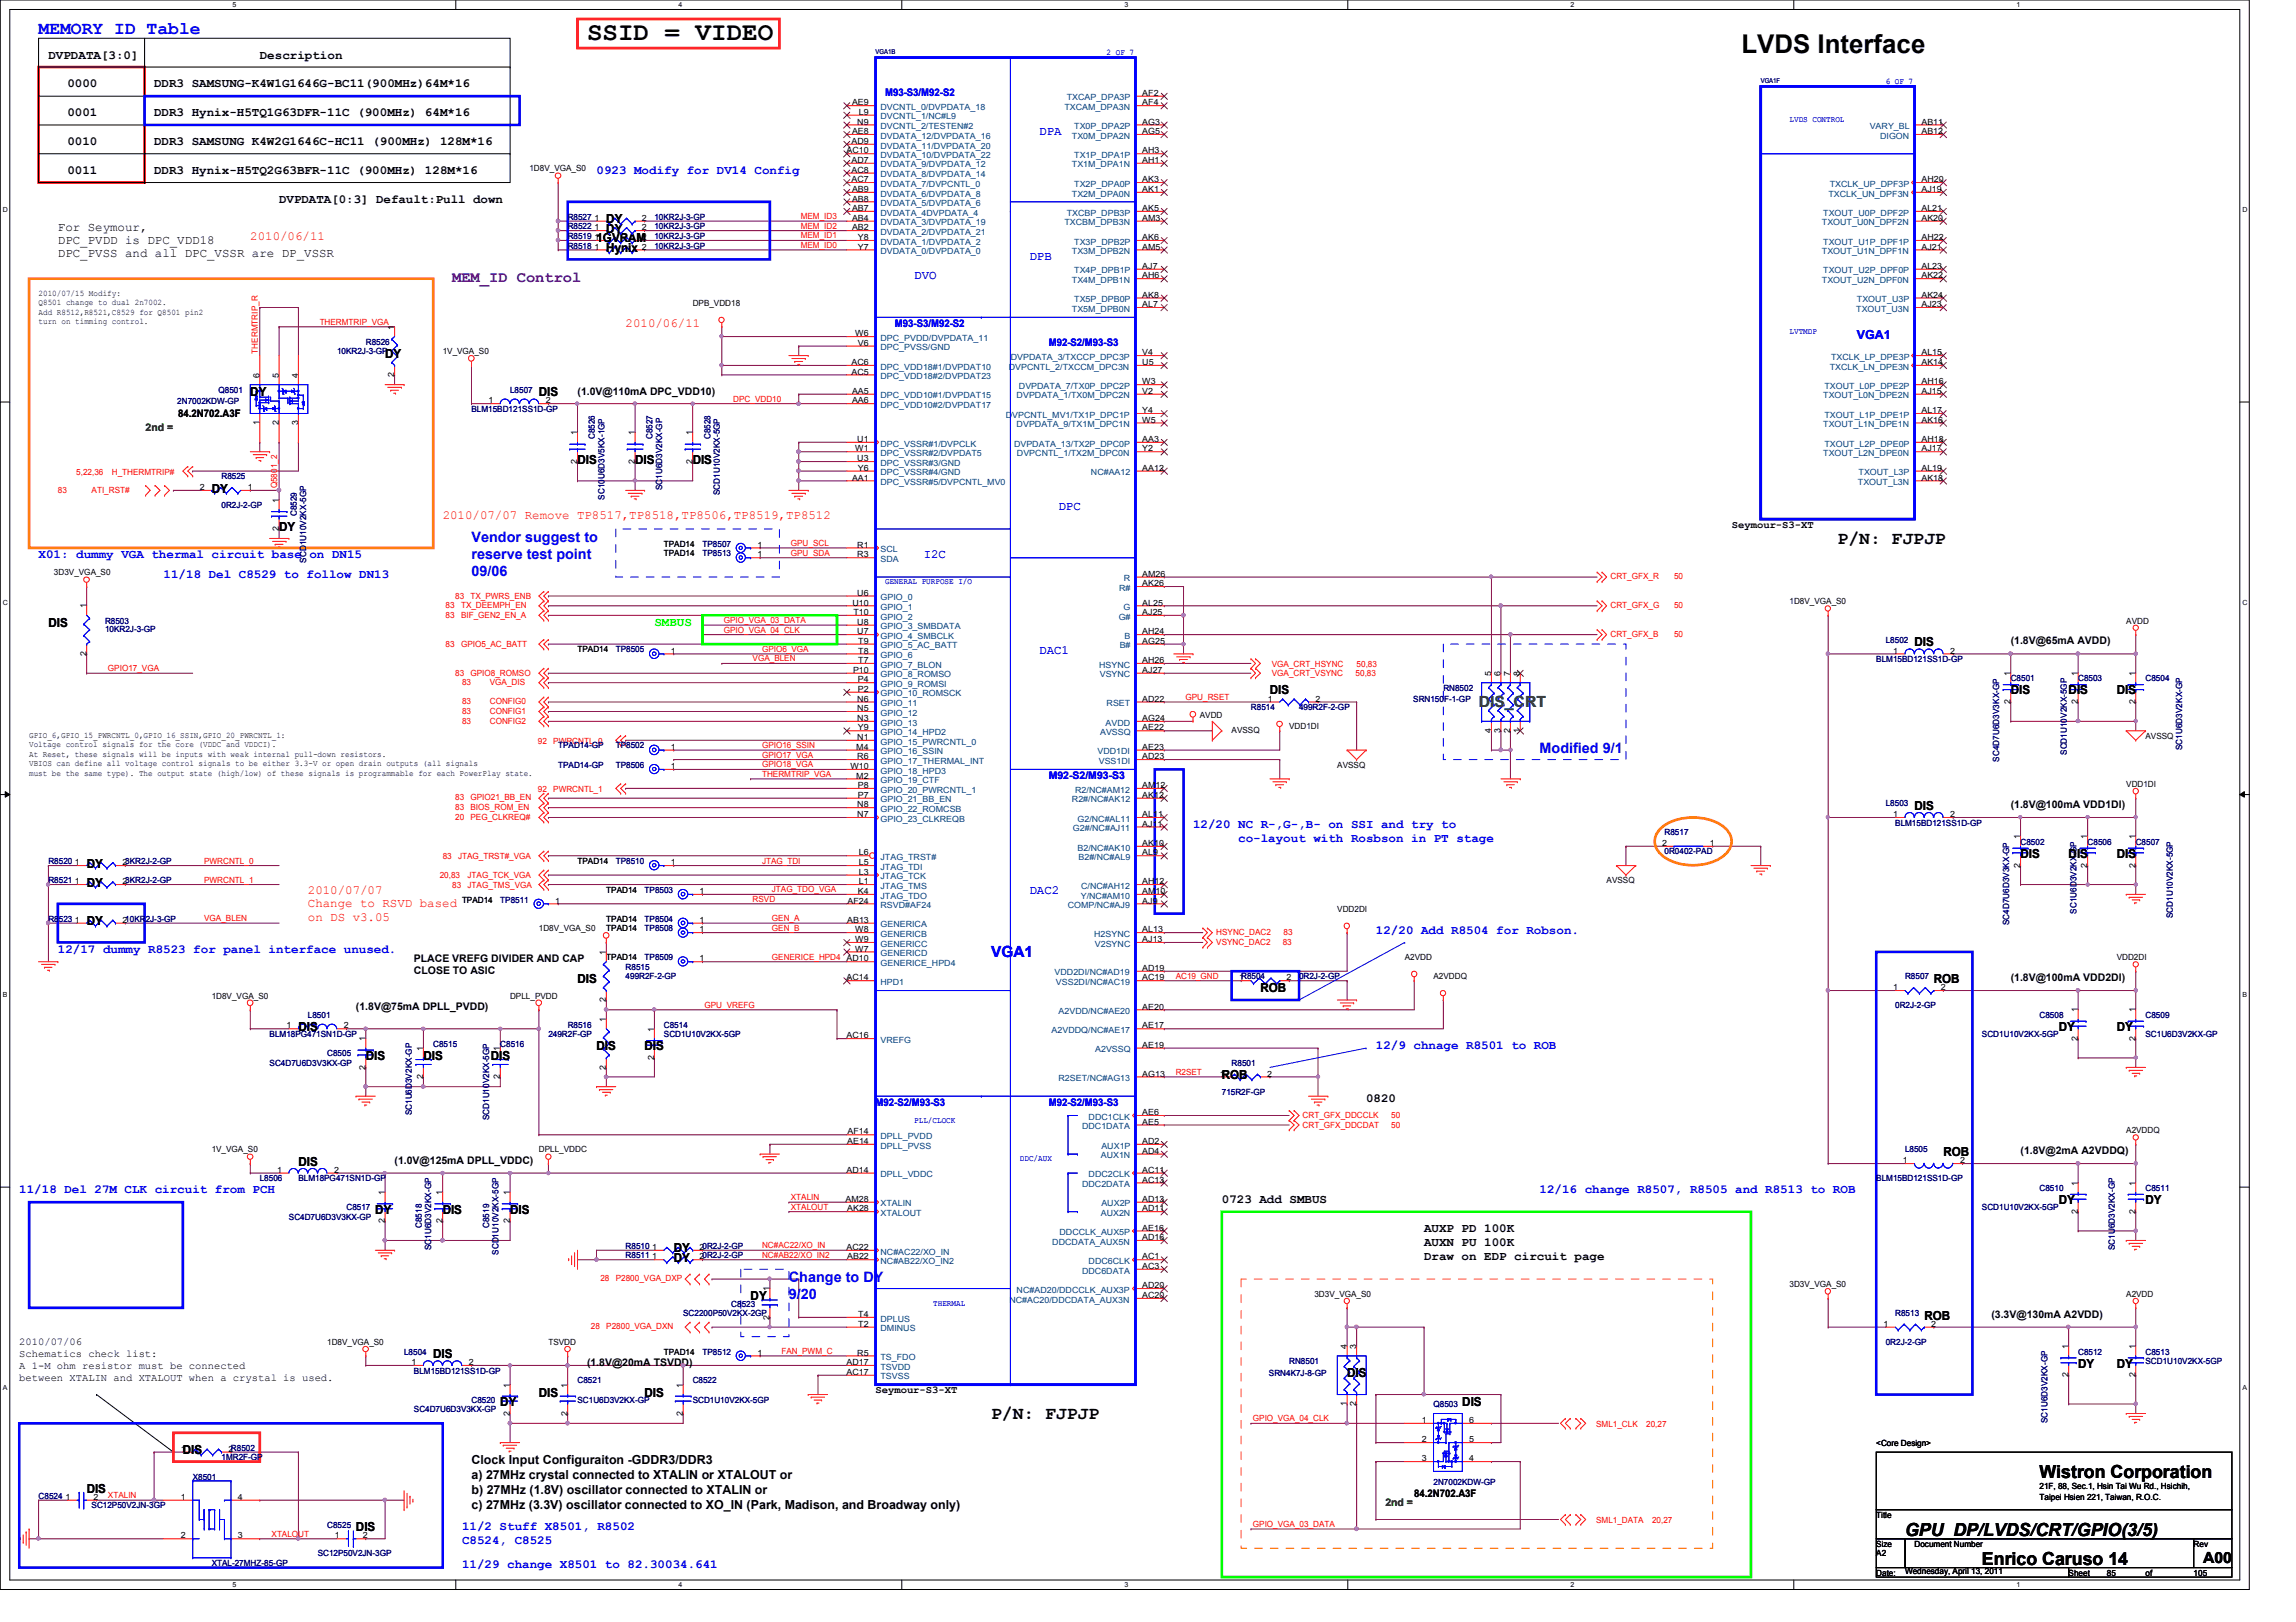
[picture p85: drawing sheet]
<svg xmlns="http://www.w3.org/2000/svg" width="297mm" height="210mm" viewBox="0 0 297 210" stroke-linecap="round" stroke-linejoin="round" font-family="sans-serif">
<defs><g id="words">
<g font-size="3.3">
<text x="75.9" y="5.2">SSID = VIDEO</text>
<text x="225.3" y="6.9">LVDS Interface</text>
</g>
<text font-size="2.3" fill="#00f" x="5" y="4.4">MEMORY ID Table</text>
<g font-size="2.3">
<text x="237.7" y="70.4">P/N: FJPJP</text>
<text x="128.2" y="183.6">P/N: FJPJP</text>
<text x="263.9" y="191.3">Wistron Corporation</text>
<text x="246.5" y="198.8">GPU_DP/LVDS/CRT/GPIO(3/5)</text>
<text x="256.4" y="202.5">Enrico Caruso 14</text>
</g>
<text font-size="2" fill="#400080" x="58.5" y="36.5">MEM_ID Control</text>
<text font-size="2" fill="#008040" x="191.3" y="91.4">DIS_CRT</text>
<text font-size="2" fill="#00f" x="128.2" y="123.8">VGA1</text>
<text font-size="2" x="285" y="202.2">A00</text>
<g font-size="1.9" fill="#00f">
<text x="61" y="70.1">Vendor suggest to</text>
<text x="61" y="72.3">reserve test point</text>
<text x="61" y="74.5">09/06</text>
<text x="199.2" y="97.5">Modified 9/1</text>
<text x="102.1" y="165.9">Change to DY</text>
<text x="102.1" y="168.1">9/20</text>
</g>
<g font-size="1.6">
<text x="6.3" y="7.6">DVPDATA[3:0]</text>
<text x="8.7" y="11.3">0000</text>
<text x="19.9" y="11.3">DDR3 SAMSUNG-K4W1G1646G-BC11(900MHz)64M*16</text>
<text x="33.6" y="7.6">Description</text>
<text x="8.7" y="15">0001</text>
<text x="19.9" y="15">DDR3 Hynix-H5TQ1G63DFR-11C (900MHz) 64M*16</text>
<text x="8.7" y="18.8">0010</text>
<text x="8.7" y="22.5">0011</text>
<text x="19.9" y="18.8">DDR3 SAMSUNG K4W2G1646C-HC11 (900MHz) 128M*16</text>
<text x="19.9" y="22.5">DDR3 Hynix-H5TQ2G63BFR-11C (900MHz) 128M*16</text>
<text x="7.5" y="29.9">For Seymour,</text>
<text x="36.1" y="26.2">DVPDATA[0:3] Default:Pull down</text>
<text x="78.4" y="28.9">DY</text>
<text x="7.5" y="31.6">DPC_PVDD is DPC_VDD18</text>
<text x="7.5" y="33.3">DPC_PVSS and all DPC_VSSR are DP_VSSR</text>
<text x="77.2" y="31.4">1GVRAM</text>
<text x="78.4" y="30.1">DY</text>
<text x="78.4" y="32.6">Hynix</text>
<text x="49.8" y="46.3">DY</text>
<text x="32.4" y="51.3">DY</text>
<text x="69.7" y="51.3">DIS</text>
<text x="74.7" y="60">DIS</text>
<text x="82.2" y="60">DIS</text>
<text x="89.6" y="60">DIS</text>
<text x="27.4" y="63.8">DY</text>
<text x="36.1" y="68.7">DY</text>
<text x="6.3" y="81.2">DIS</text>
<text x="247.7" y="83.7">DIS</text>
<text x="164.3" y="89.9">DIS</text>
<text x="260.1" y="89.9">DIS</text>
<text x="267.6" y="89.9">DIS</text>
<text x="273.9" y="89.9">DIS</text>
<text x="247.7" y="104.8">DIS</text>
<text x="11.2" y="112.3">DY</text>
<text x="261.4" y="111">DIS</text>
<text x="267.6" y="111">DIS</text>
<text x="273.9" y="111">DIS</text>
<text x="11.2" y="119.8">DY</text>
<text x="11.2" y="114.8">DY</text>
<text x="74.7" y="127.2">DIS</text>
<text x="163.1" y="128.4">ROB</text>
<text x="250.2" y="127.2">ROB</text>
<text x="38.6" y="133.4">DIS</text>
<text x="47.3" y="137.2">DIS</text>
<text x="54.8" y="137.2">DIS</text>
<text x="63.5" y="137.2">DIS</text>
<text x="77.2" y="135.9">DIS</text>
<text x="83.4" y="135.9">DIS</text>
<text x="266.4" y="133.4">DY</text>
<text x="273.9" y="133.4">DY</text>
<text x="158.1" y="139.7">ROB</text>
<text x="176.7" y="142.6">0820</text>
<text x="251.4" y="149.6">ROB</text>
<text x="38.6" y="150.9">DIS</text>
<text x="158.1" y="155.7">0723 Add SMBUS</text>
<text x="266.4" y="155.8">DY</text>
<text x="277.6" y="155.8">DY</text>
<text x="48.6" y="157.1">DY</text>
<text x="57.3" y="157.1">DIS</text>
<text x="66" y="157.1">DIS</text>
<text x="184.2" y="159.4">AUXP PD 100K</text>
<text x="184.2" y="161.2">AUXN PU 100K</text>
<text x="87.2" y="163.3">DY</text>
<text x="87.2" y="162.1">DY</text>
<text x="184.2" y="163">Draw on EDP circuit page</text>
<text x="97.1" y="168.3">DY</text>
<text x="249" y="170.8">ROB</text>
<text x="56" y="175.8">DIS</text>
<text x="174.3" y="178.2">DIS</text>
<text x="268.9" y="177">DY</text>
<text x="273.9" y="177">DY</text>
<text x="64.7" y="182">DY</text>
<text x="69.7" y="180.7">DIS</text>
<text x="83.4" y="180.7">DIS</text>
<text x="189.2" y="182">DIS</text>
<text x="23.7" y="188.2">DIS</text>
<text x="61" y="189.4">Clock Input Configuraiton -GDDR3/DDR3</text>
<text x="61" y="191.4">a) 27MHz crystal connected to XTALIN or XTALOUT or</text>
<text x="11.2" y="193.2">DIS</text>
<text x="61" y="193.3">b) 27MHz (1.8V) oscillator connected to XTALIN or</text>
<text x="61" y="195.3">c) 27MHz (3.3V) oscillator connected to XO_IN (Park, Madison, and Broadway only)</text>
<text x="46.1" y="198.2">DIS</text>
</g>
<g font-size="1.6" fill="#00f">
<text x="134.4" y="17.4">DPA</text>
<text x="77.2" y="22.5">0923 Modify for DV14 Config</text>
<text x="133.2" y="33.6">DPB</text>
<text x="118.3" y="36.1">DVO</text>
<text x="240.2" y="43.8">VGA1</text>
<text x="136.9" y="66">DPC</text>
<text x="5" y="72.3">X01: dummy VGA thermal circuit base on DN15</text>
<text x="21.2" y="74.8">11/18 Del C8529 to follow DN13</text>
<text x="119.5" y="72.2">I2C</text>
<text x="134.4" y="84.6">DAC1</text>
<text x="154.3" y="107.1">12/20 NC R-,G-,B- on SSI and try to</text>
<text x="160.2" y="109">co-layout with Rosbson in PT stage</text>
<text x="133.2" y="115.7">DAC2</text>
<text x="7.5" y="123.3">12/17 dummy R8523 for panel interface unused.</text>
<text x="178" y="120.8">12/20 Add R8504 for Robson.</text>
<text x="178" y="135.8">12/9 chnage R8501 to ROB</text>
<text x="2.5" y="154.4">11/18 Del 27M CLK circuit from PCH</text>
<text x="199.2" y="154.4">12/16 change R8507, R8505 and R8513 to ROB</text>
<text x="59.8" y="198">11/2 Stuff X8501, R8502</text>
<text x="59.8" y="199.8">C8524, C8525</text>
<text x="59.8" y="202.9">11/29 change X8501 to 82.30034.641</text>
</g>
<g font-size="1.6" fill="#f00">
<text x="32.4" y="31.1">2010/06/11</text>
<text x="80.9" y="42.3">2010/06/11</text>
<text x="57.3" y="67.2">2010/07/07 Remove TP8517,TP8518,TP8506,TP8519,TP8512</text>
<text x="39.8" y="115.7">2010/07/07</text>
<text x="39.8" y="117.4">Change to RSVD based</text>
<text x="39.8" y="119.1">on DS v3.05</text>
</g>
<text font-size="1.6" fill="#0f0" x="84.7" y="81">SMBUS</text>
<g font-size="1.4" fill="#00f">
<text x="114.5" y="12.4">M93-S3/M92-S2</text>
<text x="115.8" y="42.3">M93-S3/M92-S2</text>
<text x="135.7" y="44.8">M92-S2/M93-S3</text>
<text x="135.7" y="100.8">M92-S2/M93-S3</text>
<text x="113.3" y="143.1">M92-S2/M93-S3</text>
<text x="135.7" y="143.1">M92-S2/M93-S3</text>
</g>
<g font-size="1.4">
<text x="74.7" y="51.1">(1.0V@110mA DPC_VDD10)</text>
<text x="23.1" y="54">84.2N702.A3F</text>
<text x="224.1" y="68.3">Seymour-S3-XT</text>
<text x="260.1" y="83.4">(1.8V@65mA AVDD)</text>
<text x="260.1" y="104.6">(1.8V@100mA VDD1DI)</text>
<text x="53.5" y="124.5">PLACE VREFG DIVIDER AND CAP</text>
<text x="46.1" y="130.7">(1.8V@75mA DPLL_PVDD)</text>
<text x="53.5" y="126.1">CLOSE TO ASIC</text>
<text x="260.1" y="127">(1.8V@100mA VDD2DI)</text>
<text x="261.4" y="149.4">(1.8V@2mA A2VDDQ)</text>
<text x="51.1" y="150.6">(1.0V@125mA DPLL_VDDC)</text>
<text x="257.6" y="170.5">(3.3V@130mA A2VDD)</text>
<text x="2.5" y="174.1">2010/07/06</text>
<text x="2.5" y="175.6">Schematics check list:</text>
<text x="2.5" y="177.2">A 1-M ohm resistor must be connected</text>
<text x="2.5" y="178.7">between XTALIN and XTALOUT when a crystal is used.</text>
<text x="75.9" y="176.7">(1.8V@20mA TSVDD)</text>
<text x="113.3" y="180.3">Seymour-S3-XT</text>
<text x="183" y="193.7">84.2N702.A3F</text>
</g>
<g font-size="1.4" fill="#008000">
<text x="18.8" y="55.8">2nd =</text>
<text x="179.2" y="194.9">2nd =</text>
</g>
<g font-size="1.1" fill="#00f">
<text x="143.2" y="7.2">2 OF 7</text>
<text x="244" y="10.9">6 OF 7</text>
<text x="231.5" y="15.8">LVDS CONTROL</text>
<text x="231.5" y="43.2">LVTMDP</text>
<text x="114.5" y="75.6">GENERAL PURPOSE I/O</text>
<text x="118.3" y="145.3">PLL/CLOCK</text>
<text x="131.9" y="150.3">DDC/AUX</text>
<text x="120.7" y="169">THERMAL</text>
</g>
<g font-size="1.1">
<text x="110.2" y="17.4">AE8</text>
<text x="110.2" y="13.6">AE9</text>
<text x="110.9" y="16.1">N9</text>
<text x="111.1" y="14.9">L9</text>
<text x="147.8" y="17.4">AG5</text>
<text x="147.8" y="16.1">AG3</text>
<text x="147.8" y="13.6">AF4</text>
<text x="147.8" y="12.4">AF2</text>
<text x="248.6" y="17.4">AB12</text>
<text x="248.6" y="16.1">AB11</text>
<text x="68.5" y="22.2">1D8V_VGA_S0</text>
<text x="109.5" y="19.9">AC10</text>
<text x="110.1" y="23.6">AC7</text>
<text x="110.1" y="21.1">AD7</text>
<text x="110.1" y="22.4">AC8</text>
<text x="110.1" y="18.6">AD9</text>
<text x="147.8" y="21.1">AH1</text>
<text x="147.8" y="19.9">AH3</text>
<text x="147.8" y="23.6">AK3</text>
<text x="248.6" y="23.6">AH20</text>
<text x="76.9" y="29.8">1</text>
<text x="76.9" y="28.6">1</text>
<text x="83.1" y="29.8">2</text>
<text x="83.1" y="28.6">2</text>
<text x="110.2" y="28.6">AB4</text>
<text x="110.2" y="29.8">AB2</text>
<text x="110.2" y="27.3">AB7</text>
<text x="110.2" y="26.1">AB8</text>
<text x="110.2" y="24.8">AB9</text>
<text x="147.8" y="24.8">AK1</text>
<text x="147.8" y="28.6">AM3</text>
<text x="147.8" y="27.3">AK5</text>
<text x="248.6" y="24.8">AJ19</text>
<text x="248.6" y="28.6">AK20</text>
<text x="248.6" y="27.3">AL21</text>
<text x="76.9" y="31.1">1</text>
<text x="76.9" y="32.3">1</text>
<text x="83.1" y="31.1">2</text>
<text x="83.1" y="32.3">2</text>
<text x="111" y="32.3">Y7</text>
<text x="111" y="31.1">Y8</text>
<text x="147.8" y="32.3">AM5</text>
<text x="147.8" y="31.1">AK6</text>
<text x="147.8" y="34.8">AJ7</text>
<text x="248.6" y="32.3">AJ21</text>
<text x="248.6" y="31.1">AH22</text>
<text x="248.6" y="34.8">AL23</text>
<text x="5" y="38.3">2010/07/15 Modify:</text>
<text x="5" y="39.5">Q8501 change to dual 2n7002.</text>
<text x="5" y="40.7">Add R8512,R8521,C8529 for Q8501 pin2</text>
<text x="5" y="42">turn on timming control.</text>
<text x="89.6" y="39.6">DPB_VDD18</text>
<text x="147.8" y="36">AH6</text>
<text x="147.8" y="39.8">AL7</text>
<text x="147.8" y="38.5">AK8</text>
<text x="248.6" y="36">AK22</text>
<text x="248.6" y="39.8">AJ23</text>
<text x="248.6" y="38.5">AK24</text>
<text x="51" y="42.7" transform="rotate(-90 51 42.7)">1</text>
<text x="57.3" y="45.8">1V_VGA_S0</text>
<text x="110.1" y="47.2">AC6</text>
<text x="110.7" y="43.5">W6</text>
<text x="111" y="44.7">V6</text>
<text x="147.8" y="47.2">U5</text>
<text x="147.8" y="46">V4</text>
<text x="248.6" y="47.2">AK14</text>
<text x="248.6" y="46">AL15</text>
<text x="33.6" y="48.9" transform="rotate(-90 33.6 48.9)">6</text>
<text x="36.1" y="48.9" transform="rotate(-90 36.1 48.9)">5</text>
<text x="38.6" y="48.9" transform="rotate(-90 38.6 48.9)">4</text>
<text x="51" y="48.8" transform="rotate(-90 51 48.8)">2</text>
<text x="63.2" y="52.2">1</text>
<text x="70.6" y="52.2">2</text>
<text x="110.1" y="48.5">AC5</text>
<text x="110.2" y="51">AA5</text>
<text x="110.2" y="52.2">AA6</text>
<text x="147.8" y="53.5">Y4</text>
<text x="147.8" y="51">V2</text>
<text x="147.8" y="49.7">W3</text>
<text x="248.6" y="51">AJ15</text>
<text x="248.6" y="49.7">AH16</text>
<text x="248.6" y="53.5">AL17</text>
<text x="33.6" y="55" transform="rotate(-90 33.6 55)">1</text>
<text x="36.1" y="55" transform="rotate(-90 36.1 55)">2</text>
<text x="38.6" y="55" transform="rotate(-90 38.6 55)">3</text>
<text x="74.7" y="60" transform="rotate(-90 74.7 60)">2</text>
<text x="74.7" y="56.3" transform="rotate(-90 74.7 56.3)">1</text>
<text x="82.1" y="60" transform="rotate(-90 82.1 60)">2</text>
<text x="82.1" y="56.3" transform="rotate(-90 82.1 56.3)">1</text>
<text x="89.6" y="60" transform="rotate(-90 89.6 60)">2</text>
<text x="89.6" y="56.3" transform="rotate(-90 89.6 56.3)">1</text>
<text x="110.7" y="58.4">W1</text>
<text x="110.9" y="57.2">U1</text>
<text x="110.9" y="59.7">U3</text>
<text x="147.8" y="58.4">Y2</text>
<text x="147.8" y="57.2">AA3</text>
<text x="147.8" y="54.7">W5</text>
<text x="248.6" y="54.7">AK16</text>
<text x="248.6" y="58.4">AJ17</text>
<text x="248.6" y="57.2">AH18</text>
<text x="25.9" y="63.4">2</text>
<text x="32" y="63.4">1</text>
<text x="36.1" y="65.1" transform="rotate(-90 36.1 65.1)">1</text>
<text x="110.2" y="62.2">AA1</text>
<text x="111" y="60.9">Y6</text>
<text x="147.8" y="60.9">AA12</text>
<text x="248.6" y="62.2">AK18</text>
<text x="248.6" y="60.9">AL19</text>
<text x="36.1" y="68.7" transform="rotate(-90 36.1 68.7)">2</text>
<text x="85.9" y="72">TPAD14</text>
<text x="85.9" y="70.7">TPAD14</text>
<text x="98" y="70.9">1</text>
<text x="110.9" y="70.9">R1</text>
<text x="7" y="74.5">3D3V_VGA_S0</text>
<text x="98" y="72.1">1</text>
<text x="110.9" y="77.1">U6</text>
<text x="110.9" y="72.1">R3</text>
<text x="147.8" y="74.6">AM26</text>
<text x="147.8" y="75.9">AK26</text>
<text x="11.2" y="78.7" transform="rotate(-90 11.2 78.7)">1</text>
<text x="110.3" y="78.4">U10</text>
<text x="110.4" y="79.6">T10</text>
<text x="110.9" y="80.9">U8</text>
<text x="110.9" y="82.1">U7</text>
<text x="111" y="83.3">T9</text>
<text x="147.8" y="82.1">AH24</text>
<text x="147.8" y="83.3">AG25</text>
<text x="147.8" y="78.4">AL25</text>
<text x="147.8" y="79.6">AJ25</text>
<text x="231.5" y="78.2">1D8V_VGA_S0</text>
<text x="275.1" y="80.7">AVDD</text>
<text x="11.2" y="84.9" transform="rotate(-90 11.2 84.9)">2</text>
<text x="74.7" y="84.4">TPAD14</text>
<text x="86.8" y="84.6">1</text>
<text x="110.4" y="87.1">P10</text>
<text x="111" y="89.5">P2</text>
<text x="111" y="88.3">P4</text>
<text x="111" y="84.6">T8</text>
<text x="111" y="85.8">T7</text>
<text x="147.8" y="85.8">AH26</text>
<text x="147.8" y="87.1">AJ27</text>
<text x="192.9" y="87.5" transform="rotate(-90 192.9 87.5)">5</text>
<text x="194.1" y="87.5" transform="rotate(-90 194.1 87.5)">6</text>
<text x="195.4" y="87.5" transform="rotate(-90 195.4 87.5)">7</text>
<text x="196.6" y="87.5" transform="rotate(-90 196.6 87.5)">8</text>
<text x="244.9" y="84.6">1</text>
<text x="252.3" y="84.6">2</text>
<text x="260.1" y="87.5" transform="rotate(-90 260.1 87.5)">1</text>
<text x="268.8" y="87.5" transform="rotate(-90 268.8 87.5)">1</text>
<text x="276.3" y="87.5" transform="rotate(-90 276.3 87.5)">1</text>
<text x="3.8" y="95.5">GPIO_6,GPIO_15_PWRCNTL_0,GPIO_16_SSIN,GPIO_20_PWRCNTL_1:</text>
<text x="110.9" y="90.8">N6</text>
<text x="110.9" y="92">N5</text>
<text x="110.9" y="93.3">N3</text>
<text x="110.9" y="95.8">N1</text>
<text x="111" y="94.5">Y9</text>
<text x="147.8" y="93.3">AG24</text>
<text x="147.8" y="94.5">AE22</text>
<text x="147.8" y="90.8">AD22</text>
<text x="155.2" y="92.9">AVDD</text>
<text x="159.3" y="94.9">AVSSQ</text>
<text x="164" y="90.8">1</text>
<text x="166.8" y="94.4">VDD1DI</text>
<text x="170.2" y="90.8">2</text>
<text x="192.9" y="94.9" transform="rotate(-90 192.9 94.9)">4</text>
<text x="194.1" y="94.9" transform="rotate(-90 194.1 94.9)">3</text>
<text x="195.4" y="94.9" transform="rotate(-90 195.4 94.9)">2</text>
<text x="196.6" y="94.9" transform="rotate(-90 196.6 94.9)">1</text>
<text x="260.1" y="91.1" transform="rotate(-90 260.1 91.1)">2</text>
<text x="268.8" y="91.1" transform="rotate(-90 268.8 91.1)">2</text>
<text x="276.3" y="91.1" transform="rotate(-90 276.3 91.1)">2</text>
<text x="277.6" y="95.6">AVSSQ</text>
<text x="3.8" y="96.7">Voltage control signals for the core (VDDC and VDDCI).</text>
<text x="3.8" y="98">At Reset, these signals will be inputs with weak internal pull-down resistors.</text>
<text x="3.8" y="99.2">VBIOS can define all voltage control signals to be either 3.3-V or open drain outputs (all signals</text>
<text x="3.8" y="100.4">must be the same type). The output state (high/low) of these signals is programmable for each PowerPlay state.</text>
<text x="86.8" y="99.5">1</text>
<text x="86.8" y="97">1</text>
<text x="110" y="99.5">W10</text>
<text x="110.8" y="97">M4</text>
<text x="110.8" y="100.8">M2</text>
<text x="110.9" y="98.3">R6</text>
<text x="111" y="102">P8</text>
<text x="147.8" y="98.3">AD23</text>
<text x="147.8" y="102">AM12</text>
<text x="147.8" y="97">AE23</text>
<text x="173" y="99.4">AVSSQ</text>
<text x="275.1" y="101.9">VDD1DI</text>
<text x="110.9" y="104.5">N8</text>
<text x="110.9" y="105.7">N7</text>
<text x="111" y="103.3">P7</text>
<text x="147.8" y="105.7">AL11</text>
<text x="147.8" y="107">AJ11</text>
<text x="147.8" y="103.3">AK12</text>
<text x="244.9" y="105.7">1</text>
<text x="252.3" y="105.7">2</text>
<text x="9.7" y="112">1</text>
<text x="15.8" y="112">23KR2J-2-GP</text>
<text x="74.7" y="111.8">TPAD14</text>
<text x="86.8" y="112">1</text>
<text x="111.1" y="113.2">L3</text>
<text x="111.1" y="112">L5</text>
<text x="111.1" y="110.7">L6</text>
<text x="147.8" y="109.5">AK10</text>
<text x="147.8" y="110.7">AL9</text>
<text x="215" y="109.5">2</text>
<text x="221.2" y="109.5">1</text>
<text x="261.4" y="112.3" transform="rotate(-90 261.4 112.3)">2</text>
<text x="261.4" y="108.6" transform="rotate(-90 261.4 108.6)">1</text>
<text x="270" y="112.3" transform="rotate(-90 270 112.3)">2</text>
<text x="270" y="108.6" transform="rotate(-90 270 108.6)">1</text>
<text x="276.3" y="112.3" transform="rotate(-90 276.3 112.3)">2</text>
<text x="276.3" y="108.6" transform="rotate(-90 276.3 108.6)">1</text>
<text x="9.7" y="119.4">1</text>
<text x="9.7" y="114.4">1</text>
<text x="15.8" y="119.4">210KR2J-3-GP</text>
<text x="15.8" y="114.4">23KR2J-2-GP</text>
<text x="59.8" y="116.8">TPAD14</text>
<text x="71.8" y="116.9">1</text>
<text x="78.4" y="119.3">TPAD14</text>
<text x="78.4" y="115.5">TPAD14</text>
<text x="90.5" y="119.4">1</text>
<text x="90.5" y="115.7">1</text>
<text x="109.6" y="119.4">AB13</text>
<text x="109.6" y="116.9">AF24</text>
<text x="111" y="115.7">K4</text>
<text x="111.1" y="114.4">L1</text>
<text x="147.8" y="114.4">AH12</text>
<text x="147.8" y="116.9">AJ9</text>
<text x="147.8" y="115.7">AM10</text>
<text x="173" y="118">VDD2DI</text>
<text x="207.9" y="114.3">AVSSQ</text>
<text x="69.7" y="120.5">1D8V_VGA_S0</text>
<text x="78.4" y="123.6" transform="rotate(-90 78.4 123.6)">1</text>
<text x="78.4" y="124.2">TPAD14</text>
<text x="78.4" y="120.5">TPAD14</text>
<text x="90.5" y="124.4">1</text>
<text x="90.5" y="120.6">1</text>
<text x="110.7" y="120.6">W8</text>
<text x="110.7" y="121.9">W9</text>
<text x="110.7" y="123.1">W7</text>
<text x="147.8" y="120.6">AL13</text>
<text x="147.8" y="121.9">AJ13</text>
<text x="147.8" y="125.6">AD19</text>
<text x="181.7" y="124.2">A2VDD</text>
<text x="273.9" y="124.2">VDD2DI</text>
<text x="27.4" y="129.2">1D8V_VGA_S0</text>
<text x="66" y="129.2">DPLL_PVDD</text>
<text x="78.4" y="129.7" transform="rotate(-90 78.4 129.7)">2</text>
<text x="109.5" y="126.9">AC14</text>
<text x="147.8" y="126.9">AC19</text>
<text x="147.8" y="130.6">AE20</text>
<text x="160.3" y="126.9">1R8504</text>
<text x="166.5" y="126.9">2</text>
<text x="185.5" y="126.7">A2VDDQ</text>
<text x="244.9" y="128.1">1</text>
<text x="251.1" y="128.1">2</text>
<text x="268.8" y="131" transform="rotate(-90 268.8 131)">1</text>
<text x="276.3" y="131" transform="rotate(-90 276.3 131)">1</text>
<text x="37.1" y="133.1">1</text>
<text x="44.5" y="133.1">2</text>
<text x="47.3" y="134.7" transform="rotate(-90 47.3 134.7)">1</text>
<text x="54.7" y="136" transform="rotate(-90 54.7 136)">1</text>
<text x="64.7" y="136" transform="rotate(-90 64.7 136)">1</text>
<text x="78.4" y="132.2" transform="rotate(-90 78.4 132.2)">1</text>
<text x="84.6" y="137.2" transform="rotate(-90 84.6 137.2)">2</text>
<text x="84.6" y="133.5" transform="rotate(-90 84.6 133.5)">1</text>
<text x="109.5" y="134.4">AC16</text>
<text x="147.8" y="133.1">AE17</text>
<text x="147.8" y="135.6">AE19</text>
<text x="268.8" y="134.7" transform="rotate(-90 268.8 134.7)">2</text>
<text x="276.3" y="134.7" transform="rotate(-90 276.3 134.7)">2</text>
<text x="47.3" y="138.4" transform="rotate(-90 47.3 138.4)">2</text>
<text x="54.7" y="139.7" transform="rotate(-90 54.7 139.7)">2</text>
<text x="64.7" y="139.7" transform="rotate(-90 64.7 139.7)">2</text>
<text x="78.4" y="138.4" transform="rotate(-90 78.4 138.4)">2</text>
<text x="147.8" y="139.3">AG13</text>
<text x="157.8" y="139.3">1</text>
<text x="164" y="139.3">2</text>
<text x="27.4" y="149.1">1V_VGA_S0</text>
<text x="69.7" y="149.1">DPLL_VDDC</text>
<text x="109.6" y="148">AE14</text>
<text x="109.6" y="146.8">AF14</text>
<text x="147.8" y="149.3">AD4</text>
<text x="147.8" y="148">AD2</text>
<text x="147.8" y="144.3">AE6</text>
<text x="147.8" y="145.5">AE5</text>
<text x="275.1" y="146.6">A2VDDQ</text>
<text x="35.9" y="151.8">1</text>
<text x="43.2" y="151.8">2</text>
<text x="49.8" y="154.7" transform="rotate(-90 49.8 154.7)">1</text>
<text x="57.2" y="154.7" transform="rotate(-90 57.2 154.7)">1</text>
<text x="66" y="154.7" transform="rotate(-90 66 154.7)">1</text>
<text x="109.4" y="155.5">AM28</text>
<text x="109.5" y="151.8">AD14</text>
<text x="147.8" y="155.5">AD13</text>
<text x="147.8" y="151.8">AC11</text>
<text x="147.8" y="153">AC13</text>
<text x="246.2" y="150.5">1</text>
<text x="253.6" y="150.5">2</text>
<text x="268.8" y="153.4" transform="rotate(-90 268.8 153.4)">1</text>
<text x="276.3" y="153.4" transform="rotate(-90 276.3 153.4)">1</text>
<text x="49.8" y="158.3" transform="rotate(-90 49.8 158.3)">2</text>
<text x="57.2" y="158.3" transform="rotate(-90 57.2 158.3)">2</text>
<text x="66" y="158.3" transform="rotate(-90 66 158.3)">2</text>
<text x="84.4" y="161.8">1</text>
<text x="90.5" y="161.8">20R2J-2-GP</text>
<text x="109.5" y="161.8">AC22</text>
<text x="109.6" y="156.8">AK28</text>
<text x="147.8" y="156.8">AD11</text>
<text x="147.8" y="160.5">AD16</text>
<text x="147.8" y="159.3">AE16</text>
<text x="268.8" y="157.1" transform="rotate(-90 268.8 157.1)">2</text>
<text x="276.3" y="157.1" transform="rotate(-90 276.3 157.1)">2</text>
<text x="84.4" y="163">1</text>
<text x="90.5" y="163">20R2J-2-GP</text>
<text x="99.6" y="167.1" transform="rotate(-90 99.6 167.1)">1</text>
<text x="109.6" y="163">AB22</text>
<text x="147.8" y="168">AC20</text>
<text x="147.8" y="166.7">AD20</text>
<text x="147.8" y="163">AC1</text>
<text x="147.8" y="164.2">AC3</text>
<text x="170" y="167.8">3D3V_VGA_S0</text>
<text x="231.5" y="166.6">3D3V_VGA_S0</text>
<text x="275.1" y="167.8">A2VDD</text>
<text x="99.6" y="170.8" transform="rotate(-90 99.6 170.8)">2</text>
<text x="111" y="171.7">T2</text>
<text x="111" y="170.4">T4</text>
<text x="243.7" y="171.7">1</text>
<text x="249.8" y="171.7">2</text>
<text x="42.3" y="174">1D8V_VGA_S0</text>
<text x="53.3" y="176.7">1</text>
<text x="60.7" y="176.7">2</text>
<text x="66" y="179.6" transform="rotate(-90 66 179.6)">1</text>
<text x="70.9" y="174">TSVDD</text>
<text x="73.4" y="179.6" transform="rotate(-90 73.4 179.6)">1</text>
<text x="85.9" y="175.3">TPAD14</text>
<text x="88.3" y="179.6" transform="rotate(-90 88.3 179.6)">1</text>
<text x="98" y="175.4">1</text>
<text x="109.5" y="176.7">AD17</text>
<text x="109.5" y="177.9">AC17</text>
<text x="110.9" y="175.4">R5</text>
<text x="174.2" y="174.6" transform="rotate(-90 174.2 174.6)">4</text>
<text x="175.5" y="174.6" transform="rotate(-90 175.5 174.6)">3</text>
<text x="267.6" y="178.2" transform="rotate(-90 267.6 178.2)">2</text>
<text x="267.6" y="174.6" transform="rotate(-90 267.6 174.6)">1</text>
<text x="276.3" y="178.2" transform="rotate(-90 276.3 178.2)">2</text>
<text x="276.3" y="174.6" transform="rotate(-90 276.3 174.6)">1</text>
<text x="66" y="183.2" transform="rotate(-90 66 183.2)">2</text>
<text x="73.4" y="183.2" transform="rotate(-90 73.4 183.2)">2</text>
<text x="88.3" y="183.2" transform="rotate(-90 88.3 183.2)">2</text>
<text x="174.2" y="182" transform="rotate(-90 174.2 182)">1</text>
<text x="175.5" y="182" transform="rotate(-90 175.5 182)">2</text>
<text x="183.9" y="184.1">1</text>
<text x="190.1" y="184.1">6</text>
<text x="23.4" y="187.9">1</text>
<text x="29.5" y="187.9">2R8502</text>
<text x="183.9" y="186.6">2</text>
<text x="183.9" y="189.1">3</text>
<text x="190.1" y="189.1">4</text>
<text x="190.1" y="186.6">5</text>
<text x="242.7" y="187.1">&lt;Core Design&gt;</text>
<text x="8.5" y="194.1">1</text>
<text x="12.1" y="194.1">2</text>
<text x="23.4" y="194.1">1</text>
<text x="30.8" y="194.1">4</text>
<text x="242.7" y="196.4">Title</text>
<text x="263.9" y="192.7">21F, 88, Sec.1, Hsin Tai Wu Rd., Hsichih,</text>
<text x="263.9" y="194.1">Taipei Hsien 221, Taiwan, R.O.C.</text>
<text x="23.4" y="199.1">2</text>
<text x="30.8" y="199.1">3</text>
<text x="43.3" y="199.1">1</text>
<text x="46.9" y="199.1">2</text>
<text x="242.7" y="200.2">Size</text>
<text x="242.7" y="203.9">Date:</text>
<text x="242.7" y="201.4">A2</text>
<text x="246.5" y="203.7">Wednesday, April 13, 2011</text>
<text x="247.7" y="200.2">Document Number</text>
<text x="267.6" y="203.9">Sheet</text>
<text x="272.6" y="203.9">85</text>
<text x="277.6" y="203.9">of</text>
<text x="283.8" y="203.9">105</text>
<text x="283.8" y="200.2">Rev</text>
</g>
<g font-size="1.1" fill="#004080">
<text x="113.9" y="17.9">DVDATA_12/DVPDATA_16</text>
<text x="113.9" y="14.2">DVCNTL_0/DVPDATA_18</text>
<text x="113.9" y="16.7">DVCNTL_2/TESTEN#2</text>
<text x="113.9" y="15.5">DVCNTL_1/NC#L9</text>
<text x="137.7" y="14.2">TXCAM_DPA3N</text>
<text x="138" y="13">TXCAP_DPA3P</text>
<text x="138.7" y="17.9">TX0M_DPA2N</text>
<text x="139" y="16.7">TX0P_DPA2P</text>
<text x="241.9" y="16.7">VARY_BL</text>
<text x="243.2" y="17.9">DIGON</text>
<text x="113.9" y="21.7">DVDATA_9/DVPDATA_12</text>
<text x="113.9" y="22.9">DVDATA_8/DVPDATA_14</text>
<text x="113.9" y="19.2">DVDATA_11/DVPDATA_20</text>
<text x="113.9" y="20.4">DVDATA_10/DVPDATA_22</text>
<text x="138.7" y="21.7">TX1M_DPA1N</text>
<text x="139" y="20.4">TX1P_DPA1P</text>
<text x="113.9" y="24.2">DVDATA_7/DVPCNTL_0</text>
<text x="113.9" y="29.2">DVDATA_3/DVPDATA_19</text>
<text x="113.9" y="27.9">DVDATA_4DVPDATA_4</text>
<text x="113.9" y="26.7">DVDATA_5/DVPDATA_6</text>
<text x="113.9" y="25.4">DVDATA_6/DVPDATA_8</text>
<text x="137.7" y="29.2">TXCBM_DPB3N</text>
<text x="138" y="27.9">TXCBP_DPB3P</text>
<text x="138.7" y="25.4">TX2M_DPA0N</text>
<text x="139" y="24.2">TX2P_DPA0P</text>
<text x="235.7" y="29.2">TXOUT_U0N_DPF2N</text>
<text x="235.9" y="27.9">TXOUT_U0P_DPF2P</text>
<text x="236.6" y="25.4">TXCLK_UN_DPF3N</text>
<text x="236.7" y="24.2">TXCLK_UP_DPF3P</text>
<text x="113.9" y="32.9">DVDATA_0/DVPDATA_0</text>
<text x="113.9" y="31.7">DVDATA_1/DVPDATA_2</text>
<text x="113.9" y="30.4">DVDATA_2/DVPDATA_21</text>
<text x="138.7" y="32.9">TX3M_DPB2N</text>
<text x="139" y="31.7">TX3P_DPB2P</text>
<text x="139" y="35.4">TX4P_DPB1P</text>
<text x="235.7" y="32.9">TXOUT_U1N_DPF1N</text>
<text x="235.9" y="31.7">TXOUT_U1P_DPF1P</text>
<text x="235.9" y="35.4">TXOUT_U2P_DPF0P</text>
<text x="138.7" y="36.6">TX4M_DPB1N</text>
<text x="138.7" y="40.3">TX5M_DPB0N</text>
<text x="139" y="39.1">TX5P_DPB0P</text>
<text x="235.7" y="36.6">TXOUT_U2N_DPF0N</text>
<text x="240.2" y="40.3">TXOUT_U3N</text>
<text x="240.2" y="39.1">TXOUT_U3P</text>
<text x="113.9" y="47.8">DPC_VDD18#1/DVPDAT10</text>
<text x="113.9" y="44.1">DPC_PVDD/DVPDATA_11</text>
<text x="113.9" y="45.3">DPC_PVSS/GND</text>
<text x="130.5" y="47.8">DVPCNTL_2/TXCCM_DPC3N</text>
<text x="130.8" y="46.6">DVPDATA_3/TXCCP_DPC3P</text>
<text x="236.7" y="47.8">TXCLK_LN_DPE3N</text>
<text x="236.9" y="46.6">TXCLK_LP_DPE3P</text>
<text x="113.9" y="51.6">DPC_VDD10#1/DVPDAT15</text>
<text x="113.9" y="52.8">DPC_VDD10#2/DVPDAT17</text>
<text x="113.9" y="49.1">DPC_VDD18#2/DVPDAT23</text>
<text x="131.5" y="51.6">DVPDATA_1/TX0M_DPC2N</text>
<text x="131.8" y="50.3">DVPDATA_7/TX0P_DPC2P</text>
<text x="235.9" y="51.6">TXOUT_L0N_DPE2N</text>
<text x="236" y="50.3">TXOUT_L0P_DPE2P</text>
<text x="113.9" y="57.8">DPC_VSSR#1/DVPCLK</text>
<text x="113.9" y="59">DPC_VSSR#2/DVPDAT5</text>
<text x="130.1" y="54.1">DVPCNTL_MV1/TX1P_DPC1P</text>
<text x="131.2" y="57.8">DVPDATA_13/TX2P_DPC0P</text>
<text x="131.5" y="55.3">DVPDATA_9/TX1M_DPC1N</text>
<text x="131.6" y="59">DVPCNTL_1/TX2M_DPC0N</text>
<text x="235.9" y="55.3">TXOUT_L1N_DPE1N</text>
<text x="235.9" y="59">TXOUT_L2N_DPE0N</text>
<text x="236" y="54.1">TXOUT_L1P_DPE1P</text>
<text x="236" y="57.8">TXOUT_L2P_DPE0P</text>
<text x="113.9" y="62.8">DPC_VSSR#5/DVPCNTL_MV0</text>
<text x="113.9" y="60.3">DPC_VSSR#3/GND</text>
<text x="113.9" y="61.5">DPC_VSSR#4/GND</text>
<text x="141.1" y="61.5">NC#AA12</text>
<text x="240.4" y="62.8">TXOUT_L3N</text>
<text x="240.4" y="61.5">TXOUT_L3P</text>
<text x="113.9" y="71.5">SCL</text>
<text x="113.9" y="77.7">GPIO_0</text>
<text x="113.9" y="72.7">SDA</text>
<text x="144.8" y="76.5">R#</text>
<text x="145.4" y="75.2">R</text>
<text x="113.9" y="79">GPIO_1</text>
<text x="113.9" y="80.2">GPIO_2</text>
<text x="113.9" y="81.4">GPIO_3_SMBDATA</text>
<text x="113.9" y="82.7">GPIO_4_SMBCLK</text>
<text x="113.9" y="83.9">GPIO_5_AC_BATT</text>
<text x="144.7" y="80.2">G#</text>
<text x="144.9" y="83.9">B#</text>
<text x="145.4" y="79">G</text>
<text x="145.5" y="82.7">B</text>
<text x="113.9" y="85.2">GPIO_6</text>
<text x="113.9" y="86.4">GPIO_7_BLON</text>
<text x="113.9" y="87.7">GPIO_8_ROMSO</text>
<text x="113.9" y="88.9">GPIO_9_ROMSI</text>
<text x="142.2" y="86.4">HSYNC</text>
<text x="142.3" y="87.7">VSYNC</text>
<text x="113.9" y="90.1">GPIO_10_ROMSCK</text>
<text x="113.9" y="91.4">GPIO_11</text>
<text x="113.9" y="92.6">GPIO_12</text>
<text x="113.9" y="93.9">GPIO_13</text>
<text x="113.9" y="95.1">GPIO_14_HPD2</text>
<text x="142.3" y="95.1">AVSSQ</text>
<text x="143" y="93.9">AVDD</text>
<text x="143.2" y="91.4">RSET</text>
<text x="113.9" y="96.4">GPIO_15_PWRCNTL_0</text>
<text x="113.9" y="97.6">GPIO_16_SSIN</text>
<text x="113.9" y="98.8">GPIO_17_THERMAL_INT</text>
<text x="113.9" y="100.1">GPIO_18_HPD3</text>
<text x="113.9" y="101.3">GPIO_19_CTF</text>
<text x="142" y="97.6">VDD1DI</text>
<text x="142.2" y="98.8">VSS1DI</text>
<text x="113.9" y="102.6">GPIO_20_PWRCNTL_1</text>
<text x="113.9" y="103.8">GPIO_21_BB_EN</text>
<text x="113.9" y="105.1">GPIO_22_ROMCSB</text>
<text x="113.9" y="106.3">GPIO_23_CLKREQB</text>
<text x="138.7" y="103.8">R2#/NC#AK12</text>
<text x="138.8" y="107.6">G2#/NC#AJ11</text>
<text x="139.1" y="102.6">R2/NC#AM12</text>
<text x="139.4" y="106.3">G2/NC#AL11</text>
<text x="113.9" y="113.8">JTAG_TCK</text>
<text x="113.9" y="112.6">JTAG_TDI</text>
<text x="113.9" y="111.3">JTAG_TRST#</text>
<text x="139.4" y="110.1">B2/NC#AK10</text>
<text x="139.5" y="111.3">B2#/NC#AL9</text>
<text x="113.9" y="116.3">JTAG_TDO</text>
<text x="113.9" y="115">JTAG_TMS</text>
<text x="113.9" y="117.5">RSVD#AF24</text>
<text x="138.1" y="117.5">COMP/NC#AJ9</text>
<text x="139.8" y="116.3">Y/NC#AM10</text>
<text x="139.9" y="115">C/NC#AH12</text>
<text x="113.9" y="120">GENERICA</text>
<text x="113.9" y="121.2">GENERICB</text>
<text x="113.9" y="122.5">GENERICC</text>
<text x="113.9" y="123.7">GENERICD</text>
<text x="113.9" y="125">GENERICE_HPD4</text>
<text x="141.6" y="121.2">H2SYNC</text>
<text x="141.6" y="122.5">V2SYNC</text>
<text x="113.9" y="127.5">HPD1</text>
<text x="136.4" y="126.2">VDD2DI/NC#AD19</text>
<text x="136.6" y="127.5">VSS2DI/NC#AC19</text>
<text x="136.9" y="131.2">A2VDD/NC#AE20</text>
<text x="113.9" y="135">VREFG</text>
<text x="136.1" y="133.7">A2VDDQ/NC#AE17</text>
<text x="141.7" y="136.2">A2VSSQ</text>
<text x="136.9" y="139.9">R2SET/NC#AG13</text>
<text x="113.9" y="147.4">DPLL_PVDD</text>
<text x="113.9" y="148.6">DPLL_PVSS</text>
<text x="140" y="146.1">DDC1DATA</text>
<text x="140.8" y="144.9">DDC1CLK</text>
<text x="142.4" y="149.9">AUX1N</text>
<text x="142.5" y="148.6">AUX1P</text>
<text x="113.9" y="152.4">DPLL_VDDC</text>
<text x="140" y="153.6">DDC2DATA</text>
<text x="140.8" y="152.4">DDC2CLK</text>
<text x="113.9" y="156.1">XTALIN</text>
<text x="113.9" y="157.4">XTALOUT</text>
<text x="136.1" y="161.1">DDCDATA_AUX5N</text>
<text x="137.1" y="159.9">DDCCLK_AUX5P</text>
<text x="142.4" y="157.4">AUX2N</text>
<text x="142.5" y="156.1">AUX2P</text>
<text x="113.9" y="163.6">NC#AB22/XO_IN2</text>
<text x="113.9" y="162.3">NC#AC22/XO_IN</text>
<text x="131.5" y="167.3">NC#AD20/DDCCLK_AUX3P</text>
<text x="140" y="164.8">DDC6DATA</text>
<text x="140.8" y="163.6">DDC6CLK</text>
<text x="113.9" y="172.3">DMINUS</text>
<text x="113.9" y="171">DPLUS</text>
<text x="130.6" y="168.6">NC#AC20/DDCDATA_AUX3N</text>
<text x="113.9" y="176">TS_FDO</text>
<text x="113.9" y="177.2">TSVDD</text>
<text x="113.9" y="178.5">TSVSS</text>
</g>
<g font-size="1.1" fill="#000080">
<text x="73.4" y="29.7">R8522</text>
<text x="73.4" y="28.4">R8527</text>
<text x="84.7" y="29.7">10KR2J-3-GP</text>
<text x="84.7" y="28.4">10KR2J-3-GP</text>
<text x="73.4" y="30.9">R8519</text>
<text x="73.4" y="32.2">R8518</text>
<text x="84.7" y="30.9">10KR2J-3-GP</text>
<text x="84.7" y="32.2">10KR2J-3-GP</text>
<text x="43.6" y="45.8">10KR2J-3-GP</text>
<text x="47.3" y="44.6">R8526</text>
<text x="22.9" y="52.3">2N7002KDW-GP</text>
<text x="28.3" y="50.8">Q8501</text>
<text x="61" y="53.3">BLM15BD121SS1D-GP</text>
<text x="66" y="50.8">L8507</text>
<text x="77" y="56.9" transform="rotate(-90 77 56.9)">C8526</text>
<text x="84.4" y="56.9" transform="rotate(-90 84.4 56.9)">C8527</text>
<text x="91.9" y="56.9" transform="rotate(-90 91.9 56.9)">C8528</text>
<text x="28.7" y="62">R8525</text>
<text x="28.7" y="65.7">0R2J-2-GP</text>
<text x="78.2" y="64.7" transform="rotate(-90 78.2 64.7)">SC10U6D3V5KX-1GP</text>
<text x="85.7" y="63.5" transform="rotate(-90 85.7 63.5)">SC1U6D3V2KX-GP</text>
<text x="93.1" y="64.1" transform="rotate(-90 93.1 64.1)">SCD1U10V2KX-5GP</text>
<text x="38.4" y="66.8" transform="rotate(-90 38.4 66.8)">C8529</text>
<text x="90.9" y="72">TP8513</text>
<text x="90.9" y="70.7">TP8507</text>
<text x="39.6" y="72.8" transform="rotate(-90 39.6 72.8)">SCD1U10V2KX-5GP</text>
<text x="13.6" y="80.7">R8503</text>
<text x="13.6" y="81.8">10KR2J-3-GP</text>
<text x="244" y="83.2">L8502</text>
<text x="79.7" y="84.4">TP8505</text>
<text x="186.7" y="89.4">RN8502</text>
<text x="242.7" y="85.7">BLM15BD121SS1D-GP</text>
<text x="260.1" y="88.2">C8501</text>
<text x="268.9" y="88.2">C8503</text>
<text x="277.6" y="88.2">C8504</text>
<text x="161.8" y="91.9">R8514</text>
<text x="168.1" y="91.9">499R2F-2-GP</text>
<text x="182.8" y="90.9">SRN150F-1-GP</text>
<text x="72.2" y="99.4">TPAD14-GP</text>
<text x="72.2" y="96.9">TPAD14-GP</text>
<text x="79.7" y="99.4">TP8506</text>
<text x="79.7" y="96.9">TP8502</text>
<text x="258.7" y="98.6" transform="rotate(-90 258.7 98.6)">SC4D7U6D3V3KX-GP</text>
<text x="267.4" y="97.7" transform="rotate(-90 267.4 97.7)">SCD1U10V2KX-5GP</text>
<text x="282.3" y="97.1" transform="rotate(-90 282.3 97.1)">SC1U6D3V2KX-GP</text>
<text x="244" y="104.4">L8503</text>
<text x="245.2" y="106.8">BLM15BD121SS1D-GP</text>
<text x="6.3" y="111.8">R8520</text>
<text x="79.7" y="111.8">TP8510</text>
<text x="215.3" y="108.1">R8517</text>
<text x="215.3" y="110.6">0R0402-PAD</text>
<text x="261.4" y="109.3">C8502</text>
<text x="270.1" y="109.3">C8506</text>
<text x="276.3" y="109.3">C8507</text>
<text x="6.3" y="119.3">R8523</text>
<text x="6.3" y="114.3">R8521</text>
<text x="64.7" y="116.8">TP8511</text>
<text x="83.4" y="119.3">TP8504</text>
<text x="83.4" y="115.5">TP8503</text>
<text x="259.9" y="119.7" transform="rotate(-90 259.9 119.7)">SC4D7U6D3V3KX-GP</text>
<text x="268.6" y="118.2" transform="rotate(-90 268.6 118.2)">SC1U6D3V2KX-GP</text>
<text x="281.1" y="118.8" transform="rotate(-90 281.1 118.8)">SCD1U10V2KX-5GP</text>
<text x="80.9" y="125.5">R8515</text>
<text x="83.4" y="124.2">TP8509</text>
<text x="83.4" y="120.5">TP8508</text>
<text x="39.8" y="131.7">L8501</text>
<text x="80.9" y="126.7">499R2F-2-GP</text>
<text x="168.1" y="126.7">0R2J-2-GP</text>
<text x="245.2" y="130.5">0R2J-2-GP</text>
<text x="246.5" y="126.7">R8507</text>
<text x="263.9" y="131.7">C8508</text>
<text x="277.6" y="131.7">C8509</text>
<text x="34.9" y="134.2">BLM18PG471SN1D-GP</text>
<text x="34.9" y="138">SC4D7U6D3V3KX-GP</text>
<text x="42.3" y="136.7">C8505</text>
<text x="56" y="135.5">C8515</text>
<text x="64.7" y="135.5">C8516</text>
<text x="70.9" y="134.2">249R2F-GP</text>
<text x="73.4" y="133">R8516</text>
<text x="85.9" y="133">C8514</text>
<text x="85.9" y="134.2">SCD1U10V2KX-5GP</text>
<text x="159.3" y="138">R8501</text>
<text x="256.4" y="134.2">SCD1U10V2KX-5GP</text>
<text x="277.6" y="134.2">SC1U6D3V2KX-GP</text>
<text x="158.1" y="141.7">715R2F-GP</text>
<text x="53.3" y="144.4" transform="rotate(-90 53.3 144.4)">SC1U6D3V2KX-GP</text>
<text x="63.3" y="145" transform="rotate(-90 63.3 145)">SCD1U10V2KX-5GP</text>
<text x="246.5" y="149.1">L8505</text>
<text x="33.6" y="152.9">L8506</text>
<text x="38.6" y="152.9">BLM18PG471SN1D-GP</text>
<text x="242.7" y="152.9">BLM15BD121SS1D-GP</text>
<text x="263.9" y="154.1">C8510</text>
<text x="277.6" y="154.1">C8511</text>
<text x="37.4" y="157.9">SC4D7U6D3V3KX-GP</text>
<text x="44.8" y="156.6">C8517</text>
<text x="54.6" y="158.9" transform="rotate(-90 54.6 158.9)">C8518</text>
<text x="55.8" y="161.8" transform="rotate(-90 55.8 161.8)">SC1U6D3V2KX-GP</text>
<text x="63.3" y="158.9" transform="rotate(-90 63.3 158.9)">C8519</text>
<text x="80.9" y="161.6">R8510</text>
<text x="256.4" y="156.6">SCD1U10V2KX-5GP</text>
<text x="273.6" y="161.8" transform="rotate(-90 273.6 161.8)">SC1U6D3V2KX-GP</text>
<text x="64.5" y="162.4" transform="rotate(-90 64.5 162.4)">SCD1U10V2KX-5GP</text>
<text x="80.9" y="162.9">R8511</text>
<text x="88.4" y="170.3">SC2200P50V2KX-2GP</text>
<text x="94.6" y="169.1">C8523</text>
<text x="245.2" y="170.3">R8513</text>
<text x="52.3" y="175.3">L8504</text>
<text x="53.5" y="177.8">BLM15BD121SS1D-GP</text>
<text x="74.7" y="179">C8521</text>
<text x="89.6" y="179">C8522</text>
<text x="90.9" y="175.3">TP8512</text>
<text x="164.2" y="178">SRN4K7J-8-GP</text>
<text x="166.8" y="176.5">RN8501</text>
<text x="244" y="174">0R2J-2-GP</text>
<text x="268.9" y="175.3">C8512</text>
<text x="277.6" y="175.3">C8513</text>
<text x="277.6" y="176.5">SCD1U10V2KX-5GP</text>
<text x="53.5" y="182.8">SC4D7U6D3V3KX-GP</text>
<text x="61" y="181.5">C8520</text>
<text x="74.7" y="181.5">SC1U6D3V2KX-GP</text>
<text x="89.6" y="181.5">SCD1U10V2KX-5GP</text>
<text x="185.5" y="182.1">Q8503</text>
<text x="264.9" y="184.2" transform="rotate(-90 264.9 184.2)">SC1U6D3V2KX-GP</text>
<text x="24.9" y="191.5">X8501</text>
<text x="28.7" y="189">1MR2F-GP</text>
<text x="5" y="194">C8524</text>
<text x="11.8" y="195.2">SC12P50V2JN-3GP</text>
<text x="42.3" y="197.7">C8525</text>
<text x="185.5" y="192.2">2N7002KDW-GP</text>
<text x="27.4" y="202.6">XTAL-27MHZ-85-GP</text>
<text x="41.1" y="201.4">SC12P50V2JN-3GP</text>
</g>
<g font-size="1.1" fill="#f00">
<text x="103.6" y="29.6">MEM_ID2</text>
<text x="103.6" y="28.4">MEM_ID3</text>
<text x="103.6" y="30.9">MEM_ID1</text>
<text x="103.6" y="32.1">MEM_ID0</text>
<text x="33.4" y="45.8" transform="rotate(-90 33.4 45.8)">THERMTRIP_R</text>
<text x="41.4" y="42">THERMTRIP_VGA</text>
<text x="94.9" y="52">DPC_VDD10</text>
<text x="7.5" y="63.8">83</text>
<text x="9.9" y="61.4">5,22,36</text>
<text x="11.8" y="63.8">ATI_RST#</text>
<text x="14.5" y="61.4">H_THERMTRIP#</text>
<text x="35.9" y="63.2" transform="rotate(-90 35.9 63.2)">Q5801_2</text>
<text x="102.3" y="71.9">GPU_SDA</text>
<text x="102.3" y="70.7">GPU_SCL</text>
<text x="58.9" y="77.5">83</text>
<text x="60.9" y="77.5">TX_PWRS_ENB</text>
<text x="208.4" y="75">CRT_GFX_R</text>
<text x="216.6" y="75">50</text>
<text x="57.7" y="83.7">83</text>
<text x="57.7" y="80">83</text>
<text x="57.7" y="78.7">83</text>
<text x="59.6" y="83.7">GPIO5_AC_BATT</text>
<text x="59.6" y="80">BIF_GEN2_EN_A</text>
<text x="59.6" y="78.7">TX_DEEMPH_EN</text>
<text x="93.6" y="81.9">GPIO_VGA_04_CLK</text>
<text x="93.6" y="80.6">GPIO_VGA_03_DATA</text>
<text x="208.4" y="78.7">CRT_GFX_G</text>
<text x="208.4" y="82.4">CRT_GFX_B</text>
<text x="216.6" y="82.4">50</text>
<text x="216.6" y="78.7">50</text>
<text x="14" y="86.9">GPIO17_VGA</text>
<text x="58.9" y="87.4">83</text>
<text x="59.8" y="88.6">83</text>
<text x="60.9" y="87.4">GPIO8_ROMSO</text>
<text x="63.4" y="88.6">VGA_DIS</text>
<text x="97.4" y="85.6">VGA_BLEN</text>
<text x="98.6" y="84.4">GPIO6_VGA</text>
<text x="164.5" y="87.5">VGA_CRT_VSYNC</text>
<text x="164.5" y="86.3">VGA_CRT_HSYNC</text>
<text x="175.4" y="87.5">50,83</text>
<text x="175.5" y="86.3">50,83</text>
<text x="59.8" y="93.6">83</text>
<text x="59.8" y="92.4">83</text>
<text x="59.8" y="91.1">83</text>
<text x="63.4" y="93.6">CONFIG2</text>
<text x="63.4" y="92.4">CONFIG1</text>
<text x="63.4" y="91.1">CONFIG0</text>
<text x="153.4" y="90.6">GPU_RSET</text>
<text x="69.6" y="96.3">92</text>
<text x="71.6" y="96.3">PWRCNTL_0</text>
<text x="98.6" y="96.8">GPIO16_SSIN</text>
<text x="98.6" y="100.5">THERMTRIP_VGA</text>
<text x="98.6" y="99.3">GPIO18_VGA</text>
<text x="98.6" y="98">GPIO17_VGA</text>
<text x="58.9" y="103.6">83</text>
<text x="58.9" y="104.9">83</text>
<text x="58.9" y="106.1">20</text>
<text x="60.9" y="103.6">GPIO21_BB_EN</text>
<text x="60.9" y="104.9">BIOS_ROM_EN</text>
<text x="60.9" y="106.1">PEG_CLKREQ#</text>
<text x="69.6" y="102.5">92</text>
<text x="71.6" y="102.5">PWRCNTL_1</text>
<text x="26.4" y="111.8">PWRCNTL_0</text>
<text x="56.9" y="113.7">20,83</text>
<text x="57.3" y="111.2">83</text>
<text x="59.3" y="111.2">JTAG_TRST#_VGA</text>
<text x="60.5" y="113.7">JTAG_TCK_VGA</text>
<text x="98.6" y="111.8">JTAG_TDI</text>
<text x="26.4" y="114.2">PWRCNTL_1</text>
<text x="26.4" y="119.2">VGA_BLEN</text>
<text x="58.5" y="114.9">83</text>
<text x="60.5" y="114.9">JTAG_TMS_VGA</text>
<text x="97.4" y="116.7">RSVD</text>
<text x="99.9" y="115.5">JTAG_TDO_VGA</text>
<text x="99.9" y="119.2">GEN_A</text>
<text x="99.9" y="124.2">GENERICE_HPD4 AD10</text>
<text x="99.9" y="120.4">GEN_B</text>
<text x="157.3" y="121">HSYNC_DAC2</text>
<text x="157.3" y="122.3">VSYNC_DAC2</text>
<text x="165.9" y="122.3">83</text>
<text x="166.1" y="121">83</text>
<text x="91.1" y="130.4">GPU_VREFG</text>
<text x="152.1" y="126.7">AC19_GND</text>
<text x="152.1" y="139.1">R2SET</text>
<text x="168.5" y="144.7">CRT_GFX_DDCCLK</text>
<text x="168.5" y="145.9">CRT_GFX_DDCDAT</text>
<text x="180" y="144.7">50</text>
<text x="180" y="145.9">50</text>
<text x="102.3" y="155.3">XTALIN</text>
<text x="98.6" y="161.5">NC#AC22/XO_IN</text>
<text x="102.3" y="156.5">XTALOUT</text>
<text x="77.7" y="165.8">28</text>
<text x="79.7" y="165.8">P2800_VGA_DXP</text>
<text x="98.6" y="162.8">NC#AB22/XO_IN2</text>
<text x="76.5" y="172">28</text>
<text x="78.4" y="172">P2800_VGA_DXN</text>
<text x="101.1" y="175.2">FAN_PWM_C</text>
<text x="162.1" y="183.9">GPIO_VGA_04_CLK</text>
<text x="206.5" y="184.6">SML1_CLK</text>
<text x="213" y="184.6">20,27</text>
<text x="14" y="193.9">XTALIN</text>
<text x="162.1" y="197.6">GPIO_VGA_03_DATA</text>
<text x="206.5" y="197.1">SML1_DATA</text>
<text x="213.7" y="197.1">20,27</text>
<text x="35.1" y="198.9">XTALOUT</text>
</g>
<g font-size=".9">
<text x="30.1" y=".9">5</text>
<text x="87.8" y=".9">4</text>
<text x="145.5" y=".9">3</text>
<text x="203.2" y=".9">2</text>
<text x="260.9" y=".9">1</text>
<text x=".4" y="27.4">D</text>
<text x="290.1" y="27.4">D</text>
<text x=".4" y="78.2">C</text>
<text x="290.1" y="78.2">C</text>
<text x=".4" y="129">B</text>
<text x="290.1" y="129">B</text>
<text x=".4" y="179.8">A</text>
<text x="290.1" y="179.8">A</text>
<text x="30.1" y="205.4">5</text>
<text x="87.8" y="205.4">4</text>
<text x="145.5" y="205.4">3</text>
<text x="203.2" y="205.4">2</text>
<text x="260.9" y="205.4">1</text>
</g>
<g font-size=".9" fill="#000080">
<text x="113.3" y="7">VGA1B</text>
<text x="227.8" y="10.8">VGA1F</text>
</g>
</g></defs>
<path d="M0 0h291v205.7h-291zM1.3 1.2h288.5v203.3h-288.5z" fill="none" stroke="#000" stroke-width=".13"/>
<g fill="#fff">
<path d="M30.1 .1h.5v1h-.5z"/>
<path d="M30.1 204.6h.5v1h-.5z"/>
</g>
<path d="M59 0v1.2M59 204.5v1.2" fill="none" stroke="#000" stroke-width=".13"/>
<g fill="#fff">
<path d="M87.8 .1h.5v1h-.5z"/>
<path d="M87.8 204.6h.5v1h-.5z"/>
</g>
<path d="M116.7 0v1.2M116.7 204.5v1.2" fill="none" stroke="#000" stroke-width=".13"/>
<g fill="#fff">
<path d="M145.5 .1h.5v1h-.5z"/>
<path d="M145.5 204.6h.5v1h-.5z"/>
</g>
<path d="M174.4 0v1.2M174.4 204.5v1.2" fill="none" stroke="#000" stroke-width=".13"/>
<g fill="#fff">
<path d="M203.2 .1h.5v1h-.5z"/>
<path d="M203.2 204.6h.5v1h-.5z"/>
</g>
<path d="M232.1 0v1.2M232.1 204.5v1.2" fill="none" stroke="#000" stroke-width=".13"/>
<g fill="#fff">
<path d="M260.9 .1h.5v1h-.5z"/>
<path d="M260.9 204.6h.5v1h-.5z"/>
<path d="M.4 26.6h.6v1h-.6z"/>
<path d="M290.1 26.6h.6v1h-.6z"/>
<path d="M.4 77.4h.6v1h-.6z"/>
<path d="M290.1 77.4h.6v1h-.6z"/>
</g>
<path d="M0 52h1.3M289.8 52h1.2" fill="none" stroke="#000" stroke-width=".13"/>
<g fill="#fff">
<path d="M.4 128.2h.6v1h-.6z"/>
<path d="M290.1 128.2h.6v1h-.6z"/>
</g>
<path d="M0 102.8h1.3M.7 102.4l.6 .4-.6 .4zM289.8 102.8l.6-.4v.8zM289.8 102.8h1.2" fill="none" stroke="#000" stroke-width=".13"/>
<path d="M.7 102.4l.6 .4-.6 .4zM289.8 102.8l.6-.4v.8z" fill="#000"/>
<g fill="#fff">
<path d="M.4 179h.5v1h-.5z"/>
<path d="M290.1 179h.6v1h-.6z"/>
</g>
<path d="M0 153.6h1.3M289.8 153.6h1.2" fill="none" stroke="#000" stroke-width=".13"/>
<path d="M150.6 74.7h.1M150.6 74.7h42.4M194.2 78.4h.1M194.2 78.4h12.4M150.6 144.4h.1M150.6 145.6h.1M150.6 144.4h16.2M150.6 145.6h16.2" fill="none" stroke="#800040" stroke-width=".13"/>
<path d="M194 78.2h.3l.1 .2-.1 .1-.2 .1-.1-.1z" fill-rule="evenodd" fill="#f0f"/>
<path d="M194 78.2h.3l.1 .2-.1 .1-.2 .1-.1-.1z" fill="none" stroke="#f0f" stroke-width=".13"/>
<path d="M195.4 82.1h.1M195.4 82.1h11.2" fill="none" stroke="#800040" stroke-width=".13"/>
<path d="M195.3 81.9h.2l.1 .2-.1 .2h-.1h-.1z" fill-rule="evenodd" fill="#f0f"/>
<path d="M195.3 81.9h.2l.1 .2-.1 .2h-.1h-.1z" fill="none" stroke="#f0f" stroke-width=".13"/>
<g fill="none" stroke="#800040" stroke-width=".13">
<path d="M93.4 42.3h.1M93.4 43.6h.1M93.4 42.3v5M103.3 44.8h.1M103.3 44.8v1.2M103.3 44.8h6.3M98.3 72.2h.1M98.3 72.2h11.3M193 97.1h.1M193 97.1h1.2M195.4 82.1h.1M195.4 82.1v5"/>
<path d="M150.6 139.4h.1M150.6 139.4h7.5M90.9 161.8h.1M90.9 161.8h18.7M236.5 171.7h.1M236.5 171.7h7.5"/>
</g>
<path d="M93.2 43.4h.3l.1 .1-.1 .2h-.2h-.1z" fill-rule="evenodd" fill="#f0f"/>
<path d="M93.2 43.4h.3l.1 .1-.1 .2h-.2h-.1z" fill="none" stroke="#f0f" stroke-width=".13"/>
<path d="M93.4 47.3h.1M93.4 47.3v1.2M276.3 82.1h.1M276.3 82.1v2.5M77.2 161.8h.1M77.2 161.8h7.5M276.3 169.2h.1M276.3 169.2v2.5" fill="none" stroke="#800040" stroke-width=".13"/>
<path d="M93.2 47.1h.3l.1 .1-.1 .2-.2 .1-.1-.1z" fill-rule="evenodd" fill="#f0f"/>
<path d="M93.2 47.1h.3l.1 .1-.1 .2-.2 .1-.1-.1z" fill="none" stroke="#f0f" stroke-width=".13"/>
<path d="M93.4 48.5h.1M93.4 48.5h16.2M194.2 94.6h.1M194.2 97.1h.1M194.2 94.6v2.5M194.2 97.1h1.2M108.3 130.7h.1M108.3 130.7v3.7M236.5 150.6h.1M236.5 150.6h10M77.2 161.8h.1M77.2 161.8v1.2" fill="none" stroke="#800040" stroke-width=".13"/>
<path d="M195.3 96.9h.2l.1 .1-.1 .2-.1 .1-.1-.1z" fill-rule="evenodd" fill="#f0f"/>
<path d="M195.3 96.9h.2l.1 .1-.1 .2-.1 .1-.1-.1z" fill="none" stroke="#f0f" stroke-width=".13"/>
<path d="M194 96.9h.3l.1 .1-.1 .2-.2 .1-.1-.1z" fill-rule="evenodd" fill="#f0f"/>
<path d="M194 96.9h.3l.1 .1-.1 .2-.2 .1-.1-.1z" fill="none" stroke="#f0f" stroke-width=".13"/>
<g fill="none" stroke="#800040" stroke-width=".13">
<path d="M83.4 29.8h.1M83.4 29.8h26.2M11.2 87.1h.1M11.2 87.1h13.7M70.9 110.7h.1M70.9 110.7h38.7M80.9 102h.1M80.9 102h28.7M92.1 171.7h.1M99.6 170.5h.1M99.6 165.5h.1M99.6 170.5v1.2h-7.5"/>
<path d="M99.6 165.5h3.7"/>
</g>
<path d="M99.4 165.3h.3l.1 .2-.1 .2h-.1h-.2z" fill-rule="evenodd" fill="#f0f"/>
<path d="M99.4 165.3h.3l.1 .2-.1 .2h-.1h-.2z" fill="none" stroke="#f0f" stroke-width=".13"/>
<path d="M99.6 171.7h.1M99.6 171.7h10" fill="none" stroke="#800040" stroke-width=".13"/>
<path d="M99.4 171.6h.3l.1 .1-.1 .2-.1 .1-.2-.1z" fill-rule="evenodd" fill="#f0f"/>
<path d="M99.4 171.6h.3l.1 .1-.1 .2-.1 .1-.2-.1z" fill="none" stroke="#f0f" stroke-width=".13"/>
<g fill="none" stroke="#800040" stroke-width=".13">
<path d="M103.3 61h.1M103.3 61h6.3M93.4 85.9h.1M93.4 85.9h16.2M150.6 90.8h.1M150.6 90.8h13.7M170.5 90.8h.1M170.5 90.8h5M175.5 90.8h.1M175.5 90.8v6.3M92.1 165.5h.1M92.1 165.5h7.5"/>
<path d="M99.6 165.5h.1M99.6 165.5v1.3M103.3 165.5h.1M103.3 170.5h.1M103.3 165.5v5M103.3 170.5h6.3"/>
</g>
<path d="M103.1 60.8h.4v.1v.2l-.2 .1-.2-.1z" fill-rule="evenodd" fill="#f0f"/>
<path d="M103.1 60.8h.4v.1v.2l-.2 .1-.2-.1z" fill="none" stroke="#f0f" stroke-width=".13"/>
<path d="M103.3 62.2h.1M103.3 62.2h6.3M253.9 150.6h.1M253.9 150.6h15" fill="none" stroke="#800040" stroke-width=".13"/>
<path d="M103.1 62h.4v.2v.1l-.2 .1-.2-.1z" fill-rule="evenodd" fill="#f0f"/>
<path d="M103.1 62h.4v.2v.1l-.2 .1-.2-.1z" fill="none" stroke="#f0f" stroke-width=".13"/>
<path d="M103.3 62.2h.1M103.3 62.2v1.3M150.6 75.9h.1M150.6 75.9h2.5M66 151.8h.1M66 151.8h4.9" fill="none" stroke="#800040" stroke-width=".13"/>
<path d="M65.8 151.7h.3l.1 .1-.1 .1-.1 .1-.2-.1z" fill-rule="evenodd" fill="#f0f"/>
<path d="M65.8 151.7h.3l.1 .1-.1 .1-.1 .1-.2-.1z" fill="none" stroke="#f0f" stroke-width=".13"/>
<path d="M150.6 94.6h.1M150.6 94.6h6.2M252.7 84.6h.1M252.7 84.6h7.4M252.7 105.8h.1M252.7 105.8h8.7" fill="none" stroke="#800040" stroke-width=".13"/>
<path d="M259.9 84.4h.4v.2v.2h-.2h-.2z" fill-rule="evenodd" fill="#f0f"/>
<path d="M259.9 84.4h.4v.2v.2h-.2h-.2z" fill="none" stroke="#f0f" stroke-width=".13"/>
<path d="M103.3 59.7h.1M103.3 59.7v1.3" fill="none" stroke="#800040" stroke-width=".13"/>
<path d="M103.1 59.5h.4v.2v.2h-.2h-.2z" fill-rule="evenodd" fill="#f0f"/>
<path d="M103.1 59.5h.4v.2v.2h-.2h-.2z" fill="none" stroke="#f0f" stroke-width=".13"/>
<path d="M61 52.2h.1M61 52.2h2.5M74.7 59.7h.1M74.7 59.7v2.5M89.6 59.7h.1M89.6 59.7v2.5h-7.4M82.2 62.2h.1M82.2 62.2v1.3M150.6 135.6h.1M150.6 135.6h19.9" fill="none" stroke="#800040" stroke-width=".13"/>
<path d="M82 62h.3l.1 .2-.1 .1-.2 .1-.1-.1z" fill-rule="evenodd" fill="#f0f"/>
<path d="M82 62h.3l.1 .2-.1 .1-.2 .1-.1-.1z" fill="none" stroke="#f0f" stroke-width=".13"/>
<path d="M74.7 52.2h.1M74.7 52.2v3.8M82.2 52.2h.1M82.2 52.2v3.8" fill="none" stroke="#800040" stroke-width=".13"/>
<path d="M82 52.1h.3l.1 .1-.1 .2-.2 .1-.1-.1z" fill-rule="evenodd" fill="#f0f"/>
<path d="M82 52.1h.3l.1 .1-.1 .2-.2 .1-.1-.1z" fill="none" stroke="#f0f" stroke-width=".13"/>
<path d="M61 47.3h.1M61 47.3v4.9M70.9 52.2h.1M70.9 52.2h3.8M89.6 52.2h.1M89.6 52.2v3.8" fill="none" stroke="#800040" stroke-width=".13"/>
<path d="M89.5 52.1h.3v.1v.2l-.2 .1-.1-.1z" fill-rule="evenodd" fill="#f0f"/>
<path d="M89.5 52.1h.3v.1v.2l-.2 .1-.1-.1z" fill="none" stroke="#f0f" stroke-width=".13"/>
<path d="M83.4 28.6h.1M83.4 28.6h26.2M80.9 95.8h.1M80.9 95.8h28.7M174.3 126.9h.1M174.3 126.9v2.5M251.4 128.2h.1M251.4 128.2h17.5M98.3 175.5h.1M98.3 175.5h11.3" fill="none" stroke="#800040" stroke-width=".13"/>
<path d="M268.7 128h.3l.1 .1-.1 .2-.2 .1-.1-.1z" fill-rule="evenodd" fill="#f0f"/>
<path d="M268.7 128h.3l.1 .1-.1 .2-.2 .1-.1-.1z" fill="none" stroke="#f0f" stroke-width=".13"/>
<g fill="none" stroke="#800040" stroke-width=".13">
<path d="M11.2 75.9h.1M11.2 75.9v2.5M70.9 77.1h.1M70.9 79.6h.1M70.9 77.1h38.7M70.9 79.6h38.7M70.9 88.3h.1M70.9 93.3h.1M70.9 87.1h.1M70.9 88.3h38.7M70.9 93.3h38.7M70.9 87.1h38.7"/>
<path d="M87.2 97.1h.1M87.2 97.1h22.4M70.9 114.5h.1M70.9 104.5h.1M70.9 105.8h.1M70.9 103.3h.1M70.9 114.5h38.7M70.9 104.5h38.7M70.9 105.8h38.7M70.9 103.3h38.7M90.9 115.7h.1M90.9 115.7h18.7"/>
<path d="M70.9 151.8h.1M70.9 151.8h38.7M99.6 148.1h.1M99.6 148.1h10M102.1 155.6h.1M102.1 156.8h.1M102.1 155.6h7.5M102.1 156.8h7.5"/>
</g>
<path d="M70.8 151.7h.3l.1 .1-.1 .1-.2 .1-.1-.1z" fill-rule="evenodd" fill="#f0f"/>
<path d="M70.8 151.7h.3l.1 .1-.1 .1-.2 .1-.1-.1z" fill="none" stroke="#f0f" stroke-width=".13"/>
<g fill="none" stroke="#800040" stroke-width=".13">
<path d="M70.9 78.4h.1M70.9 78.4h38.7M70.9 92.1h.1M70.9 90.8h.1M70.9 83.4h.1M70.9 92.1h38.7M70.9 90.8h38.7M70.9 83.4h38.7M87.2 84.6h.1M87.2 99.6h.1M87.2 98.3h.1M87.2 84.6h22.4"/>
<path d="M87.2 99.6h22.4M87.2 98.3h22.4M70.9 113.2h.1M70.9 113.2h38.7M90.9 119.5h.1M90.9 119.5h18.7M97.1 100.8h.1M97.1 100.8h12.5M236.5 105.8h.1M236.5 105.8v22.4M84.7 130.7h.1M84.7 130.7h23.6"/>
<path d="M90.9 124.5h.1M90.9 120.7h.1M90.9 124.5h18.7M90.9 120.7h18.7M236.5 128.2h.1M236.5 128.2h8.7M69.7 146.9h.1M69.7 146.9h39.9"/>
</g>
<path d="M236.3 105.6h.3l.1 .1-.1 .2-.1 .1-.2-.1z" fill-rule="evenodd" fill="#f0f"/>
<path d="M236.3 105.6h.3l.1 .1-.1 .2-.1 .1-.2-.1z" fill="none" stroke="#f0f" stroke-width=".13"/>
<g fill="none" stroke="#800040" stroke-width=".13">
<path d="M87.2 112h.1M87.2 112h22.4M261.4 105.8h.1M261.4 112h.1M261.4 114.5h.1M261.4 105.8v2.4M261.4 112v2.5M261.4 114.5h8.7M261.4 105.8h8.7M268.9 150.6h.1M268.9 156.8h.1M268.9 150.6v2.5"/>
<path d="M268.9 156.8v2.5M276.3 156.8h.1M276.3 156.8v2.5"/>
</g>
<path d="M269.9 105.6h.3l.1 .1-.1 .2-.1 .1-.2-.1z" fill-rule="evenodd" fill="#f0f"/>
<path d="M269.9 105.6h.3l.1 .1-.1 .2-.1 .1-.2-.1z" fill="none" stroke="#f0f" stroke-width=".13"/>
<path d="M261.2 105.6h.3l.1 .1-.1 .2-.1 .1-.2-.1z" fill-rule="evenodd" fill="#f0f"/>
<path d="M261.2 105.6h.3l.1 .1-.1 .2-.1 .1-.2-.1z" fill="none" stroke="#f0f" stroke-width=".13"/>
<g fill="none" stroke="#800040" stroke-width=".13">
<path d="M72.2 28.6h.1M72.2 28.6h5M103.3 57.2h.1M103.3 57.2h6.3M103.3 57.2v1.3M153.1 75.9h.1M153.1 75.9v3.7M260.1 90.8h.1M260.1 84.6h.1M260.1 84.6v2.5M260.1 90.8v2.5M268.9 90.8h.1"/>
<path d="M268.9 90.8v2.5M276.3 84.6h.1M276.3 84.6v2.5M276.3 112h.1M276.3 112v2.5M69.7 130.7h.1M69.7 130.7v2.4M78.4 122h.1M78.4 122v1.2M108.3 134.4h.1M108.3 134.4h1.3M268.9 128.2h.1"/>
<path d="M268.9 128.2v2.5M276.3 128.2h.1M276.3 125.7h.1M276.3 125.7v5M276.3 148.1h.1M276.3 148.1v2.5"/>
</g>
<path d="M72 28.4h.3l.1 .2-.1 .1-.1 .1-.2-.1z" fill-rule="evenodd" fill="#f0f"/>
<path d="M72 28.4h.3l.1 .2-.1 .1-.1 .1-.2-.1z" fill="none" stroke="#f0f" stroke-width=".13"/>
<g fill="none" stroke="#800040" stroke-width=".13">
<path d="M72.2 23.6h.1M72.2 23.6v5M270.1 105.8h.1M270.1 105.8v2.4M64.7 133.1h.1M64.7 133.1h5M150.6 133.1h.1M186.7 129.4h.1M186.7 129.4v3.7h-36.1M268.9 134.4h.1M268.9 134.4v2.5M276.3 136.9h.1"/>
<path d="M276.3 134.4h.1M276.3 134.4v3.7"/>
</g>
<path d="M69.5 133h.4v.1v.2h-.2h-.2z" fill-rule="evenodd" fill="#f0f"/>
<path d="M69.5 133h.4v.1v.2h-.2h-.2z" fill="none" stroke="#f0f" stroke-width=".13"/>
<path d="M270.1 105.8h.1M270.1 105.8h6.2M276.3 105.8h.1M276.3 105.8v2.4M105.8 178h.1M105.8 178h3.8M105.8 178v2.5" fill="none" stroke="#800040" stroke-width=".13"/>
<path d="M276.2 105.6h.2l.1 .1-.1 .2-.1 .1-.1-.1z" fill-rule="evenodd" fill="#f0f"/>
<path d="M276.2 105.6h.2l.1 .1-.1 .2-.1 .1-.1-.1z" fill="none" stroke="#f0f" stroke-width=".13"/>
<path d="M78.4 139.4h.1M78.4 139.4h6.3" fill="none" stroke="#800040" stroke-width=".13"/>
<path d="M78.2 139.2h.4l.1 .2-.1 .1-.2 .1-.2-.1z" fill-rule="evenodd" fill="#f0f"/>
<path d="M78.2 139.2h.4l.1 .2-.1 .1-.2 .1-.2-.1z" fill="none" stroke="#f0f" stroke-width=".13"/>
<path d="M69.7 133.1h.1M69.7 133.1v13.8M84.7 136.9h.1M84.7 136.9v2.5M49.8 160.5h.1M49.8 160.5v1.3" fill="none" stroke="#800040" stroke-width=".13"/>
<path d="M49.6 160.3h.3l.1 .2-.1 .2h-.1h-.2z" fill-rule="evenodd" fill="#f0f"/>
<path d="M49.6 160.3h.3l.1 .2-.1 .2h-.1h-.2z" fill="none" stroke="#f0f" stroke-width=".13"/>
<path d="M49.8 151.8h.1M49.8 151.8h7.5" fill="none" stroke="#800040" stroke-width=".13"/>
<path d="M57.1 151.7h.3l.1 .1-.1 .1-.2 .1-.1-.1z" fill-rule="evenodd" fill="#f0f"/>
<path d="M57.1 151.7h.3l.1 .1-.1 .1-.2 .1-.1-.1z" fill="none" stroke="#f0f" stroke-width=".13"/>
<path d="M49.6 151.7h.3l.1 .1-.1 .1-.1 .1-.2-.1z" fill-rule="evenodd" fill="#f0f"/>
<path d="M49.6 151.7h.3l.1 .1-.1 .1-.1 .1-.2-.1z" fill="none" stroke="#f0f" stroke-width=".13"/>
<path d="M49.8 160.5h.1M49.8 160.5h7.5" fill="none" stroke="#800040" stroke-width=".13"/>
<path d="M49.6 160.3h.3l.1 .2-.1 .2h-.1h-.2z" fill-rule="evenodd" fill="#f0f"/>
<path d="M49.6 160.3h.3l.1 .2-.1 .2h-.1h-.2z" fill="none" stroke="#f0f" stroke-width=".13"/>
<path d="M32.4 151.8h.1M32.4 151.8h3.7M66 158h.1M66 158v2.5h-8.7M57.3 160.5h.1" fill="none" stroke="#800040" stroke-width=".13"/>
<path d="M57.1 160.3h.3l.1 .2-.1 .2h-.2h-.1z" fill-rule="evenodd" fill="#f0f"/>
<path d="M57.1 160.3h.3l.1 .2-.1 .2h-.2h-.1z" fill="none" stroke="#f0f" stroke-width=".13"/>
<path d="M170.5 139.4h.1M170.5 139.4v2.5M57.3 158h.1M57.3 158v2.5" fill="none" stroke="#800040" stroke-width=".13"/>
<path d="M170.4 139.2h.3v.2v.1l-.2 .1-.1-.1z" fill-rule="evenodd" fill="#f0f"/>
<path d="M170.4 139.2h.3v.2v.1l-.2 .1-.1-.1z" fill="none" stroke="#f0f" stroke-width=".13"/>
<path d="M260.1 84.6h.1M260.1 84.6h8.8M268.9 128.2h.1M268.9 128.2h7.4" fill="none" stroke="#800040" stroke-width=".13"/>
<path d="M276.2 128h.2l.1 .1-.1 .2-.1 .1-.1-.1z" fill-rule="evenodd" fill="#f0f"/>
<path d="M276.2 128h.2l.1 .1-.1 .2-.1 .1-.1-.1z" fill="none" stroke="#f0f" stroke-width=".13"/>
<path d="M236.5 79.6h.1M236.5 79.6v5M236.5 105.8h.1M236.5 105.8h8.7M236.5 128.2h.1M236.5 128.2v22.4" fill="none" stroke="#800040" stroke-width=".13"/>
<path d="M236.3 128h.3l.1 .1-.1 .2-.1 .1-.2-.1z" fill-rule="evenodd" fill="#f0f"/>
<path d="M236.3 128h.3l.1 .1-.1 .2-.1 .1-.2-.1z" fill="none" stroke="#f0f" stroke-width=".13"/>
<path d="M236.5 84.6h.1M236.5 84.6v21.2" fill="none" stroke="#800040" stroke-width=".13"/>
<path d="M236.3 84.4h.3l.1 .2-.1 .2h-.1h-.2z" fill-rule="evenodd" fill="#f0f"/>
<path d="M236.3 84.4h.3l.1 .2-.1 .2h-.1h-.2z" fill="none" stroke="#f0f" stroke-width=".13"/>
<path d="M268.9 136.9h.1M268.9 136.9h7.4" fill="none" stroke="#800040" stroke-width=".13"/>
<path d="M276.2 136.7h.2l.1 .2-.1 .1-.1 .1-.1-.1z" fill-rule="evenodd" fill="#f0f"/>
<path d="M276.2 136.7h.2l.1 .2-.1 .1-.1 .1-.1-.1z" fill="none" stroke="#f0f" stroke-width=".13"/>
<path d="M270.1 114.5h.1M270.1 114.5h6.2" fill="none" stroke="#800040" stroke-width=".13"/>
<path d="M276.2 114.3h.2l.1 .2-.1 .1-.1 .1-.1-.1z" fill-rule="evenodd" fill="#f0f"/>
<path d="M276.2 114.3h.2l.1 .2-.1 .1-.1 .1-.1-.1z" fill="none" stroke="#f0f" stroke-width=".13"/>
<path d="M269.9 114.3h.3l.1 .2-.1 .1-.1 .1-.2-.1z" fill-rule="evenodd" fill="#f0f"/>
<path d="M269.9 114.3h.3l.1 .2-.1 .1-.1 .1-.2-.1z" fill="none" stroke="#f0f" stroke-width=".13"/>
<path d="M236.5 84.6h.1M236.5 84.6h8.7M276.3 114.5h.1M276.3 114.5v1.2M268.9 159.3h.1M268.9 159.3h7.4" fill="none" stroke="#800040" stroke-width=".13"/>
<path d="M276.2 159.1h.2l.1 .2-.1 .1-.1 .1-.1-.1z" fill-rule="evenodd" fill="#f0f"/>
<path d="M276.2 159.1h.2l.1 .2-.1 .1-.1 .1-.1-.1z" fill="none" stroke="#f0f" stroke-width=".13"/>
<path d="M268.9 150.6h.1M268.9 150.6h7.4M276.3 159.3h.1M276.3 159.3v1.2" fill="none" stroke="#800040" stroke-width=".13"/>
<path d="M276.2 150.4h.2l.1 .1-.1 .2-.1 .1-.1-.1z" fill-rule="evenodd" fill="#f0f"/>
<path d="M276.2 150.4h.2l.1 .1-.1 .2-.1 .1-.1-.1z" fill="none" stroke="#f0f" stroke-width=".13"/>
<path d="M268.7 150.4h.3l.1 .1-.1 .2-.2 .1-.1-.1z" fill-rule="evenodd" fill="#f0f"/>
<path d="M268.7 150.4h.3l.1 .1-.1 .2-.2 .1-.1-.1z" fill="none" stroke="#f0f" stroke-width=".13"/>
<path d="M276.3 90.8h.1M276.3 90.8v2.5M276.3 103.3h.1M276.3 103.3v2.5M49.8 151.8h.1M49.8 151.8v2.5" fill="none" stroke="#800040" stroke-width=".13"/>
<path d="M276.2 93.1h.2l.1 .2-.1 .1-.1 .1-.1-.1z" fill-rule="evenodd" fill="#f0f"/>
<path d="M276.2 93.1h.2l.1 .2-.1 .1-.1 .1-.1-.1z" fill="none" stroke="#f0f" stroke-width=".13"/>
<g fill="none" stroke="#800040" stroke-width=".13">
<path d="M260.1 93.3h.1M260.1 93.3h8.8M268.9 84.6h.1M268.9 84.6v2.5M270.1 112h.1M270.1 112v2.5M32.4 150.6h.1M32.4 150.6v1.2M236.5 168h.1M236.5 168v3.7M276.3 178h.1M276.3 178v3.7h-8.7"/>
<path d="M267.6 181.7h.1"/>
</g>
<path d="M276.2 181.5h.2l.1 .2-.1 .1-.1 .1-.1-.1z" fill-rule="evenodd" fill="#f0f"/>
<path d="M276.2 181.5h.2l.1 .2-.1 .1-.1 .1-.1-.1z" fill="none" stroke="#f0f" stroke-width=".13"/>
<path d="M267.6 171.7h.1M267.6 171.7h8.7M276.3 171.7h.1M276.3 171.7v2.5M276.3 181.7h.1M276.3 181.7v1.2" fill="none" stroke="#800040" stroke-width=".13"/>
<path d="M276.2 171.6h.2l.1 .1-.1 .2-.1 .1-.1-.1z" fill-rule="evenodd" fill="#f0f"/>
<path d="M276.2 171.6h.2l.1 .1-.1 .2-.1 .1-.1-.1z" fill="none" stroke="#f0f" stroke-width=".13"/>
<path d="M267.4 171.6h.3l.1 .1-.1 .2-.1 .1-.2-.1z" fill-rule="evenodd" fill="#f0f"/>
<path d="M267.4 171.6h.3l.1 .1-.1 .2-.1 .1-.2-.1z" fill="none" stroke="#f0f" stroke-width=".13"/>
<g fill="none" stroke="#800040" stroke-width=".13">
<path d="M103.3 51h.1M103.3 51h6.3M276.3 93.3h.1M276.3 93.3v1.3M54.8 133.1h.1M54.8 133.1h9.9M78.4 130.7h.1M78.4 129.4h.1M78.4 129.4v2.5M57.3 151.8h.1M57.3 151.8v2.5M66 151.8h.1"/>
<path d="M66 151.8v2.5M70.9 150.6h.1M70.9 150.6v1.2M276.3 150.6h.1M276.3 150.6v2.5M267.6 171.7h.1M267.6 178h.1M267.6 171.7v2.5M267.6 178v3.7"/>
</g>
<path d="M64.6 133h.3v.1v.2h-.2h-.1z" fill-rule="evenodd" fill="#f0f"/>
<path d="M64.6 133h.3v.1v.2h-.2h-.1z" fill="none" stroke="#f0f" stroke-width=".13"/>
<path d="M54.6 133h.3l.1 .1-.1 .2h-.2h-.1z" fill-rule="evenodd" fill="#f0f"/>
<path d="M54.6 133h.3l.1 .1-.1 .2h-.2h-.1z" fill="none" stroke="#f0f" stroke-width=".13"/>
<path d="M47.3 140.6h.1M47.3 140.6h7.5" fill="none" stroke="#800040" stroke-width=".13"/>
<path d="M47.1 140.4h.4v.2v.2h-.2h-.2z" fill-rule="evenodd" fill="#f0f"/>
<path d="M47.1 140.4h.4v.2v.2h-.2h-.2z" fill="none" stroke="#f0f" stroke-width=".13"/>
<path d="M32.4 133.1h.1M32.4 133.1h5M44.8 133.1h.1M44.8 133.1h10M47.3 138.1h.1M47.3 133.1h.1M47.3 138.1v3.8M54.8 139.4h.1M54.8 139.4v1.2M64.7 139.4h.1M64.7 139.4v1.2M47.3 140.6h.1" fill="none" stroke="#800040" stroke-width=".13"/>
<path d="M47.1 133h.4v.1v.2h-.2h-.2z" fill-rule="evenodd" fill="#f0f"/>
<path d="M47.1 133h.4v.1v.2h-.2h-.2z" fill="none" stroke="#f0f" stroke-width=".13"/>
<path d="M32.4 130.7h.1M32.4 130.7v2.4M164.3 139.4h.1M170.5 135.6h.1M170.5 135.6v3.8h-6.2M54.8 140.6h.1M54.8 140.6h9.9" fill="none" stroke="#800040" stroke-width=".13"/>
<path d="M54.6 140.4h.3l.1 .2-.1 .2h-.2h-.1z" fill-rule="evenodd" fill="#f0f"/>
<path d="M54.6 140.4h.3l.1 .2-.1 .2h-.2h-.1z" fill="none" stroke="#f0f" stroke-width=".13"/>
<path d="M78.4 130.7h.1M78.4 130.7h6.3" fill="none" stroke="#800040" stroke-width=".13"/>
<path d="M84.5 130.5h.3l.1 .1-.1 .2-.2 .1-.1-.1z" fill-rule="evenodd" fill="#f0f"/>
<path d="M84.5 130.5h.3l.1 .1-.1 .2-.2 .1-.1-.1z" fill="none" stroke="#f0f" stroke-width=".13"/>
<path d="M78.2 130.5h.4l.1 .1-.1 .2-.2 .1-.2-.1z" fill-rule="evenodd" fill="#f0f"/>
<path d="M78.2 130.5h.4l.1 .1-.1 .2-.2 .1-.2-.1z" fill="none" stroke="#f0f" stroke-width=".13"/>
<g fill="none" stroke="#800040" stroke-width=".13">
<path d="M74.7 52.2h.1M74.7 52.2h7.5M82.2 59.7h.1M82.2 59.7v2.5h-7.5M74.7 62.2h.1M6.3 112h.1M6.3 114.5h.1M6.3 112h3.7M6.3 114.5h3.7M6.3 112v2.5M16.2 112h.1M16.2 114.5h.1"/>
<path d="M16.2 112h19.9M16.2 114.5h19.9M47.3 133.1h.1M47.3 133.1v1.3M54.8 133.1h.1M54.8 133.1v2.5M64.7 133.1h.1M64.7 133.1v2.5M78.4 139.4h.1M78.4 138.1h.1M78.4 138.1v2.5M84.7 130.7h.1"/>
<path d="M84.7 130.7v2.4M99.6 148.1h.1M99.6 148.1v1.3M90.9 163h.1M90.9 163h18.7"/>
</g>
<path d="M74.5 52.1h.3l.1 .1-.1 .2-.1 .1-.2-.1z" fill-rule="evenodd" fill="#f0f"/>
<path d="M74.5 52.1h.3l.1 .1-.1 .2-.1 .1-.2-.1z" fill="none" stroke="#f0f" stroke-width=".13"/>
<path d="M82.2 52.2h.1M82.2 52.2h21.1M89.6 52.2h.1M6.3 114.5h.1M6.3 114.5v5" fill="none" stroke="#800040" stroke-width=".13"/>
<path d="M6.1 119.3h.3v.1v.2l-.2 .1-.1-.1z" fill-rule="evenodd" fill="#f0f"/>
<path d="M6.1 119.3h.3v.1v.2l-.2 .1-.1-.1z" fill="none" stroke="#f0f" stroke-width=".13"/>
<path d="M6.1 114.3h.3v.2v.1l-.2 .1-.1-.1z" fill-rule="evenodd" fill="#f0f"/>
<path d="M6.1 114.3h.3v.2v.1l-.2 .1-.1-.1z" fill="none" stroke="#f0f" stroke-width=".13"/>
<path d="M6.3 119.5h.1M6.3 119.5h3.7M6.3 119.5v5M16.2 119.5h.1M16.2 119.5h19.9M77.2 163h.1M77.2 163h7.5" fill="none" stroke="#800040" stroke-width=".13"/>
<path d="M77 162.8h.3l.1 .2-.1 .2h-.1h-.2z" fill-rule="evenodd" fill="#f0f"/>
<path d="M77 162.8h.3l.1 .2-.1 .2h-.1h-.2z" fill="none" stroke="#f0f" stroke-width=".13"/>
<path d="M93.4 43.6h.1M93.4 43.6h16.2M150.6 97.1h.1M165.6 94.6h.1M165.6 94.6v2.5h-15M175.5 181.7h.1M175.5 181.7v16.2" fill="none" stroke="#800040" stroke-width=".13"/>
<path d="M175.3 197.7h.3l.1 .1-.1 .2-.1 .1-.2-.1z" fill-rule="evenodd" fill="#f0f"/>
<path d="M175.3 197.7h.3l.1 .1-.1 .2-.1 .1-.2-.1z" fill="none" stroke="#f0f" stroke-width=".13"/>
<path d="M174.3 171.7h.1M174.3 171.7h1.2" fill="none" stroke="#800040" stroke-width=".13"/>
<path d="M175.3 171.6h.3l.1 .1-.1 .2-.1 .1-.2-.1z" fill-rule="evenodd" fill="#f0f"/>
<path d="M175.3 171.6h.3l.1 .1-.1 .2-.1 .1-.2-.1z" fill="none" stroke="#f0f" stroke-width=".13"/>
<path d="M174.1 171.6h.3l.1 .1-.1 .2-.2 .1-.1-.1z" fill-rule="evenodd" fill="#f0f"/>
<path d="M174.1 171.6h.3l.1 .1-.1 .2-.2 .1-.1-.1z" fill="none" stroke="#f0f" stroke-width=".13"/>
<g fill="none" stroke="#800040" stroke-width=".13">
<path d="M174.3 171.7h.1M174.3 171.7v2.5M184.2 171.7h.1M184.2 171.7v8.8h-6.2M174.3 184.2h.1M174.3 184.2h7.4M178 196.6h.1M178 180.5h.1M178 196.6h23.6M193 189.1h.1M193 189.1h3.7M196.7 189.1h.1"/>
<path d="M196.7 189.1v8.8"/>
</g>
<path d="M174.1 184h.3l.1 .1-.1 .2-.2 .1-.1-.1z" fill-rule="evenodd" fill="#f0f"/>
<path d="M174.1 184h.3l.1 .1-.1 .2-.2 .1-.1-.1z" fill="none" stroke="#f0f" stroke-width=".13"/>
<g fill="none" stroke="#800040" stroke-width=".13">
<path d="M175.5 197.9h.1M175.5 197.9h21.2M178 189.1h.1M178 186.7h.1M178 180.5h.1M178 180.5v6.2M178 189.1v7.5M178 186.7h3.7M178 189.1h3.7M184.2 180.5h.1M184.2 180.5h10M193 186.7h.1"/>
<path d="M194.2 180.5h.1M194.2 180.5v6.2h-1.2"/>
</g>
<path d="M184 180.3h.4v.1v.2h-.2h-.2z" fill-rule="evenodd" fill="#f0f"/>
<path d="M184 180.3h.4v.1v.2h-.2h-.2z" fill="none" stroke="#f0f" stroke-width=".13"/>
<g fill="none" stroke="#800040" stroke-width=".13">
<path d="M38.6 57.2h.1M38.6 57.2v3.8M32.4 63.5h.1M32.4 63.5h3.7M150.6 79.6h.1M150.6 79.6h2.5M153.1 83.4h.1M153.1 83.4v1.2M174.3 169.2h.1M174.3 169.2v2.5M175.5 171.7h.1M175.5 171.7v2.5"/>
<path d="M175.5 171.7h8.7M161.8 184.2h.1M161.8 197.9h.1M161.8 197.9h13.7M174.3 181.7h.1M174.3 181.7v2.5h-12.5M193 184.2h.1M193 184.2h8.6"/>
</g>
<path d="M35.9 63.3h.3l.1 .1-.1 .2-.1 .1-.2-.1z" fill-rule="evenodd" fill="#f0f"/>
<path d="M35.9 63.3h.3l.1 .1-.1 .2-.1 .1-.2-.1z" fill="none" stroke="#f0f" stroke-width=".13"/>
<g fill="none" stroke="#800040" stroke-width=".13">
<path d="M33.6 39.8h.1M33.6 39.8h5M33.6 39.8v6.2M38.6 39.8h.1M38.6 39.8v6.2M72.2 29.8h.1M72.2 29.8h5M33.6 57.2h.1M33.6 57.2v1.3M36.1 57.2h.1M36.1 42.3h.1M36.1 42.3v3.7"/>
<path d="M36.1 57.2v6.3M36.1 42.3h15M51.1 48.5h.1M51.1 48.5v1.3M22.4 63.5h.1M22.4 63.5h3.8M24.9 61h.1M24.9 61h13.7"/>
</g>
<path d="M72 29.6h.3l.1 .2-.1 .2-.1 .1-.2-.1z" fill-rule="evenodd" fill="#f0f"/>
<path d="M72 29.6h.3l.1 .2-.1 .2-.1 .1-.2-.1z" fill="none" stroke="#f0f" stroke-width=".13"/>
<path d="M72.2 28.6h.1M72.2 28.6v1.2M150.6 93.3h.1M150.6 93.3h3.7M268.9 84.6h.1M268.9 84.6h7.4M72.2 117h.1M72.2 117h37.4" fill="none" stroke="#800040" stroke-width=".13"/>
<path d="M276.2 84.4h.2l.1 .2-.1 .2h-.1h-.1z" fill-rule="evenodd" fill="#f0f"/>
<path d="M276.2 84.4h.2l.1 .2-.1 .2h-.1h-.1z" fill="none" stroke="#f0f" stroke-width=".13"/>
<path d="M268.7 84.4h.3l.1 .2-.1 .2h-.2h-.1z" fill-rule="evenodd" fill="#f0f"/>
<path d="M268.7 84.4h.3l.1 .2-.1 .2h-.2h-.1z" fill="none" stroke="#f0f" stroke-width=".13"/>
<path d="M268.9 93.3h.1M268.9 93.3h7.4" fill="none" stroke="#800040" stroke-width=".13"/>
<path d="M268.7 93.1h.3l.1 .2-.1 .1-.2 .1-.1-.1z" fill-rule="evenodd" fill="#f0f"/>
<path d="M268.7 93.1h.3l.1 .2-.1 .1-.2 .1-.1-.1z" fill="none" stroke="#f0f" stroke-width=".13"/>
<path d="M150.6 125.7h.1M150.6 125.7h23.7M66 184.2h.1M66 184.2v2.5" fill="none" stroke="#800040" stroke-width=".13"/>
<path d="M65.8 184h.3l.1 .1-.1 .2-.1 .1-.2-.1z" fill-rule="evenodd" fill="#f0f"/>
<path d="M65.8 184h.3l.1 .1-.1 .2-.1 .1-.2-.1z" fill="none" stroke="#f0f" stroke-width=".13"/>
<path d="M103.3 58.5h.1M103.3 58.5h6.3" fill="none" stroke="#800040" stroke-width=".13"/>
<path d="M103.1 58.3h.4v.2v.1l-.2 .1-.2-.1z" fill-rule="evenodd" fill="#f0f"/>
<path d="M103.1 58.3h.4v.2v.1l-.2 .1-.2-.1z" fill="none" stroke="#f0f" stroke-width=".13"/>
<path d="M103.3 58.5h.1M103.3 58.5v1.2" fill="none" stroke="#800040" stroke-width=".13"/>
<path d="M103.1 58.3h.4v.2v.1l-.2 .1-.2-.1z" fill-rule="evenodd" fill="#f0f"/>
<path d="M103.1 58.3h.4v.2v.1l-.2 .1-.2-.1z" fill="none" stroke="#f0f" stroke-width=".13"/>
<path d="M72.2 32.3h.1M72.2 31.1h.1M72.2 29.8h.1M72.2 32.3h5M72.2 29.8v2.5M83.4 31.1h.1M83.4 31.1h26.2" fill="none" stroke="#800040" stroke-width=".13"/>
<path d="M72 30.9h.3l.1 .2-.1 .1-.1 .1-.2-.1z" fill-rule="evenodd" fill="#f0f"/>
<path d="M72 30.9h.3l.1 .2-.1 .1-.1 .1-.2-.1z" fill="none" stroke="#f0f" stroke-width=".13"/>
<path d="M72.2 31.1h.1M72.2 31.1h5M83.4 32.3h.1M83.4 32.3h26.2M103.3 52.2h.1M103.3 52.2h6.3" fill="none" stroke="#800040" stroke-width=".13"/>
<path d="M103.1 52.1h.4v.1v.2l-.2 .1-.2-.1z" fill-rule="evenodd" fill="#f0f"/>
<path d="M103.1 52.1h.4v.1v.2l-.2 .1-.2-.1z" fill="none" stroke="#f0f" stroke-width=".13"/>
<path d="M57.3 151.8h.1M57.3 151.8h8.7" fill="none" stroke="#800040" stroke-width=".13"/>
<path d="M57.1 151.7h.3l.1 .1-.1 .1-.2 .1-.1-.1z" fill-rule="evenodd" fill="#f0f"/>
<path d="M57.1 151.7h.3l.1 .1-.1 .1-.2 .1-.1-.1z" fill="none" stroke="#f0f" stroke-width=".13"/>
<g fill="none" stroke="#800040" stroke-width=".13">
<path d="M11.2 84.6h.1M11.2 84.6v2.5M90.9 82.1h.1M90.9 80.9h.1M90.9 82.1h18.7M90.9 80.9h18.7M150.6 98.3h.1M150.6 83.4h.1M150.6 98.3h15M150.6 83.4h2.5M165.6 98.3h.1M165.6 98.3v2.5"/>
<path d="M150.6 130.7h.1M183 126.9h.1M183 126.9v3.8h-32.4M43.6 151.8h.1M43.6 151.8h6.2M49.8 158h.1M49.8 158v2.5M250.2 171.7h.1M250.2 171.7h17.4"/>
</g>
<path d="M152.9 83.2h.3l.1 .2-.1 .1-.1 .1-.2-.1z" fill-rule="evenodd" fill="#f0f"/>
<path d="M152.9 83.2h.3l.1 .2-.1 .1-.1 .1-.2-.1z" fill="none" stroke="#f0f" stroke-width=".13"/>
<g fill="none" stroke="#800040" stroke-width=".13">
<path d="M93.4 47.3h.1M93.4 47.3h16.2M210.4 109.5h.1M210.4 109.5v2.5M210.4 109.5h4.9M221.6 109.5h.1M221.6 109.5h6.2M227.8 109.5h.1M227.8 109.5v2.5M73.4 175.5h.1M73.4 175.5v1.2M88.4 176.7h.1"/>
<path d="M88.4 176.7h21.2"/>
</g>
<path d="M88.2 176.5h.3l.1 .2-.1 .1-.2 .1-.1-.1z" fill-rule="evenodd" fill="#f0f"/>
<path d="M88.2 176.5h.3l.1 .2-.1 .1-.2 .1-.1-.1z" fill="none" stroke="#f0f" stroke-width=".13"/>
<path d="M73.4 176.7h.1M73.4 176.7h15" fill="none" stroke="#800040" stroke-width=".13"/>
<path d="M88.2 176.5h.3l.1 .2-.1 .1-.2 .1-.1-.1z" fill-rule="evenodd" fill="#f0f"/>
<path d="M88.2 176.5h.3l.1 .2-.1 .1-.2 .1-.1-.1z" fill="none" stroke="#f0f" stroke-width=".13"/>
<path d="M73.2 176.5h.4l.1 .2-.1 .1-.2 .1-.2-.1z" fill-rule="evenodd" fill="#f0f"/>
<path d="M73.2 176.5h.4l.1 .2-.1 .1-.2 .1-.2-.1z" fill="none" stroke="#f0f" stroke-width=".13"/>
<path d="M66 176.7h.1M66 176.7v2.5M73.4 176.7h.1M73.4 176.7v2.5M73.4 182.9h.1M73.4 184.2h.1M73.4 182.9v1.3M88.4 182.9h.1M88.4 182.9v1.3h-15" fill="none" stroke="#800040" stroke-width=".13"/>
<path d="M73.2 184h.4l.1 .1-.1 .2-.2 .1-.2-.1z" fill-rule="evenodd" fill="#f0f"/>
<path d="M73.2 184h.4l.1 .1-.1 .2-.2 .1-.2-.1z" fill="none" stroke="#f0f" stroke-width=".13"/>
<path d="M47.3 175.5h.1M47.3 176.7h.1M47.3 175.5v1.2M47.3 176.7h6.2M61 176.7h.1M61 176.7h12.4M66 176.7h.1M88.4 176.7h.1M88.4 176.7v2.5M66 184.2h.1M66 184.2h7.4" fill="none" stroke="#800040" stroke-width=".13"/>
<path d="M65.8 176.5h.3l.1 .2-.1 .1-.1 .1-.2-.1z" fill-rule="evenodd" fill="#f0f"/>
<path d="M65.8 176.5h.3l.1 .2-.1 .1-.1 .1-.2-.1z" fill="none" stroke="#f0f" stroke-width=".13"/>
<g fill="none" stroke="#800040" stroke-width=".13">
<path d="M103.3 51h.1M103.3 59.7h.1M103.3 51v1.2M103.3 59.7h6.3M103.3 61h.1M103.3 61v1.2M193 74.7h.1M193 74.7v12.4M150.6 85.9h.1M150.6 87.1h.1M150.6 85.9h11.2M150.6 87.1h11.2"/>
<path d="M193 94.6h.1M193 94.6v2.5M195.4 97.1h.1M195.4 97.1v3.7M74.7 163h.1M74.7 163h2.5"/>
</g>
<path d="M192.8 74.5h.2l.1 .1-.1 .2h-.1h-.1z" fill-rule="evenodd" fill="#f0f"/>
<path d="M192.8 74.5h.2l.1 .1-.1 .2h-.1h-.1z" fill="none" stroke="#f0f" stroke-width=".13"/>
<path d="M98.3 70.9h.1M98.3 70.9h11.3M150.6 78.4h.1M150.6 78.4h43.6M153.1 79.6h.1M153.1 79.6v3.8M193 74.7h.1M193 74.7h13.6M194.2 78.4h.1M194.2 78.4v8.7M195.4 94.6h.1M195.4 94.6v2.5" fill="none" stroke="#800040" stroke-width=".13"/>
<path d="M152.9 79.4h.3l.1 .2-.1 .2h-.1h-.2z" fill-rule="evenodd" fill="#f0f"/>
<path d="M152.9 79.4h.3l.1 .2-.1 .2h-.1h-.2z" fill="none" stroke="#f0f" stroke-width=".13"/>
<path d="M150.6 82.1h.1M150.6 82.1h44.8M33.6 194.1h.1M33.6 194.1h16.2M38.6 187.9h.1M38.6 187.9v11.2" fill="none" stroke="#800040" stroke-width=".13"/>
<path d="M38.4 198.9h.3l.1 .2-.1 .1-.1 .1-.2-.1z" fill-rule="evenodd" fill="#f0f"/>
<path d="M38.4 198.9h.3l.1 .2-.1 .1-.1 .1-.2-.1z" fill="none" stroke="#f0f" stroke-width=".13"/>
<path d="M49.8 194.1h.1M49.8 194.1v5" fill="none" stroke="#800040" stroke-width=".13"/>
<path d="M49.6 193.9h.3l.1 .2-.1 .2-.1 .1-.2-.1z" fill-rule="evenodd" fill="#f0f"/>
<path d="M49.6 193.9h.3l.1 .2-.1 .2-.1 .1-.2-.1z" fill="none" stroke="#f0f" stroke-width=".13"/>
<path d="M5 199.1h.1M5 199.1h16.2M12.5 194.1h.1M12.5 194.1h7.4M49.8 194.1h.1M49.8 194.1h2.5" fill="none" stroke="#800040" stroke-width=".13"/>
<path d="M4.8 198.9h.3l.1 .2-.1 .1-.2 .1-.1-.1z" fill-rule="evenodd" fill="#f0f"/>
<path d="M4.8 198.9h.3l.1 .2-.1 .1-.2 .1-.1-.1z" fill="none" stroke="#f0f" stroke-width=".13"/>
<path d="M3.8 199.1h.1M5 194.1h.1M5 194.1h3.7M5 194.1v5h-1.2M19.9 187.9h.1M19.9 187.9h3.8M19.9 187.9v6.2" fill="none" stroke="#800040" stroke-width=".13"/>
<path d="M19.7 193.9h.4v.2v.2l-.2 .1-.2-.1z" fill-rule="evenodd" fill="#f0f"/>
<path d="M19.7 193.9h.4v.2v.2l-.2 .1-.2-.1z" fill="none" stroke="#f0f" stroke-width=".13"/>
<g fill="none" stroke="#800040" stroke-width=".13">
<path d="M36.1 68.5h.1M36.1 63.5h.1M36.1 63.5v1.2M36.1 68.5v1.2M150.6 120.7h.1M150.6 122h.1M150.6 120.7h5M150.6 122h5M150.6 126.9h10M160.6 126.9h.1M166.8 126.9h.1M166.8 126.9h7.5"/>
<path d="M174.3 120.7h.1M174.3 120.7v5M19.9 194.1h.1M19.9 194.1h1.3M29.9 187.9h.1M29.9 187.9h8.7M33.6 199.1h.1M33.6 199.1h10M38.6 199.1h.1M47.3 199.1h.1M47.3 199.1h2.5M66 184.2h.1"/>
<path d="M66 182.9v1.3"/>
</g>
<g fill="none" stroke="#f00" stroke-width=".13">
<path d="M109.6 17.4h3.7M109.6 13.7h3.7M109.6 18.7h3.7M109.6 19.9h3.7M72.2 23.6h.1M72.2 23.1v.5M109.6 23.6h3.7M109.6 32.3h3.7M109.6 21.1h3.7M109.6 22.4h3.7M109.6 28.6h3.7M109.6 31.1h3.7"/>
<path d="M109.6 29.8h3.7M109.6 27.3h3.7M109.6 26.1h3.7M109.6 24.9h3.7M32.4 58.5h2.5M32.8 58.8h1.7M33.1 59.2h.1M33.1 59.2h1M33.5 59.6h.2M33.7 59.6h.1M34.5 58.8h.1M34.9 58.5h.1"/>
<path d="M49.8 49.8h2.5M50.2 50.1h1.7M50.5 50.5h.1M50.5 50.5h1.1M50.9 50.9h.3M51.2 50.9h.1M51.9 50.1h.1M52.3 49.8h.1M61 47.3h.1M61 46.8v.5M93.4 42.3h.1M93.4 41.8v.5"/>
<path d="M102.1 46h2.5M102.4 46.4h1.8M102.8 46.8h.1M102.8 46.8h1M103.2 47.2h.3M103.5 47.2h.1M104.2 46.4h.1M104.6 46h.1M109.6 58.5h3.7M109.6 57.2h3.7M109.6 47.3h3.7M109.6 51h3.7"/>
<path d="M109.6 43.6h3.7M109.6 52.2h3.7M109.6 48.5h3.7M113.3 56.9l.4 .3-.4 .4M146.9 46h3.7M146.9 49.8h3.7M146.9 58.5h3.7M146.9 57.2h3.7M146.9 47.3h3.7M146.9 53.5h3.7M146.9 51h3.7M146.9 54.7h3.7"/>
<path d="M11.2 75.9h.1M11.2 75.4v.5M18.8 64.1h.1M18.8 62.8h.1M18.8 62.8l.6 .7-.6 .6M20.1 62.8h.1M20.1 64.1h.1M20.1 62.8l.6 .7-.6 .6M21.3 64.1h.1M21.3 62.8h.1M21.3 62.8l.6 .7-.6 .6M24.3 60.4h.1"/>
<path d="M24.3 61.6h.1M24.3 60.4l-.6 .6 .6 .6M24.9 60.4h.1M24.9 61.6h.1M24.9 60.4l-.6 .6 .6 .6M34.9 69.7h2.5M35.3 70.1h1.7M35.6 70.4h.1M35.6 70.4h1M36 70.8h.2M36.2 70.8h.1M37 70.1h.1"/>
<path d="M37.4 69.7h.1M70.4 77.8h.1M70.4 76.5h.1M70.4 79h.1M70.4 76.5l-.7 .6 .7 .7M70.4 79l-.7 .6 .7 .7M70.4 77.8l-.7 .6 .7 .6M70.9 77.8h.1M70.9 76.5h.1M70.9 79h.1M70.9 76.5l-.5 .6 .5 .7M70.9 79l-.5 .6 .5 .7"/>
<path d="M70.9 77.8l-.5 .6 .5 .6M80.9 63.5h2.5M81.3 63.8h1.8M81.7 64.2h.1M81.7 64.2h1M82 64.6h.3M82.3 64.6h.1M83.1 63.8h.1M83.4 63.5h.1M102.1 63.5h2.5M102.4 63.8h1.8M102.8 64.2h.1"/>
<path d="M102.8 64.2h1M103.2 64.6h.3M103.5 64.6h.1M104.2 63.8h.1M104.6 63.5h.1M109.6 62.2h3.7M109.6 77.1h3.7M109.6 78.4h3.7M109.6 79.6h3.7M206.6 75.3h.1M206.6 74h.1M206.6 79h.1"/>
<path d="M206.6 77.8h.1M206.6 74l.7 .7-.7 .6M206.6 77.8l.7 .6-.7 .6M207.3 75.3h.1M207.3 74h.1M207.3 79h.1M207.3 77.8h.1M207.3 74l.6 .7-.6 .6M207.3 77.8l.6 .6-.6 .6M236.5 79.6h.1M236.5 79.1v.5M70.4 84h.1"/>
<path d="M70.4 82.8h.1M70.4 89h.1M70.4 87.7h.1M70.4 86.5h.1M70.4 80.3h.1M70.4 93.9h.1M70.4 92.7h.1M70.4 91.5h.1M70.4 90.2h.1M70.4 82.8l-.7 .6 .7 .6M70.4 87.7l-.7 .6 .7 .7M70.4 86.5l-.7 .6 .7 .6"/>
<path d="M70.4 92.7l-.7 .6 .7 .6M70.4 91.5l-.7 .6 .7 .6M70.4 90.2l-.7 .6 .7 .7M70.9 84h.1M70.9 82.8h.1M70.9 89h.1M70.9 87.7h.1M70.9 86.5h.1M70.9 80.3h.1M70.9 93.9h.1M70.9 92.7h.1M70.9 91.5h.1"/>
<path d="M70.9 90.2h.1M70.9 82.8l-.5 .6 .5 .6M70.9 87.7l-.5 .6 .5 .7M70.9 86.5l-.5 .6 .5 .6M70.9 92.7l-.5 .6 .5 .6M70.9 91.5l-.5 .6 .5 .6M70.9 90.2l-.5 .6 .5 .7M80.3 95.2h.1M80.3 96.4h.1M80.3 95.2l-.6 .6 .6 .6M80.9 95.2h.1M80.9 96.4h.1"/>
<path d="M80.9 95.2l-.6 .6 .6 .6M85.9 99.6h1.3M109.6 84.6h3.7M109.6 94.6h3.7M109.6 97.1h3.7M109.6 99.6h3.7M109.6 89.6h3.7M109.6 90.8h3.7M109.6 92.1h3.7M109.6 93.3h3.7M109.6 95.8h3.7M109.6 98.3h3.7"/>
<path d="M109.6 80.9h3.7M109.6 82.1h3.7M109.6 83.4h3.7M109.6 85.9h3.7M109.6 87.1h3.7M109.6 88.3h3.7M113.3 89.2l.4 .4-.4 .4M113.3 81.7l.4 .4-.4 .4M146.9 85.9h3.7M151.8 84.6h2.5M152.2 85h1.8M152.6 85.3h.1"/>
<path d="M152.6 85.3h1M153 85.7h.2M153.2 85.7h.1M154 85h.1M154.3 93.3h.1M154.3 84.6h.1M154.3 92.8v.5M156.8 93.3h.1M156.8 95.8h.1M156.8 93.3v2.5M156.8 93.3l1.3 1.3M158.1 94.6h.1"/>
<path d="M158.1 94.6l-1.3 1.2M161.8 86.5h.1M161.8 87.7h.1M161.8 85.3h.1M161.8 86.5l.6 .6-.6 .6M161.8 85.3l.6 .6-.6 .6M162.4 86.5h.1M162.4 87.7h.1M162.4 85.3h.1M162.4 86.5l.7 .6-.7 .6M162.4 85.3l.7 .6-.7 .6M165.6 94.6h.1"/>
<path d="M165.6 94.1v.5M174.3 97.1h.1M174.3 97.1h2.4M174.3 97.1l1.2 1.2M175.5 98.3h.1M176.7 97.1h.1M176.7 97.1l-1.2 1.2M206.6 82.8h.1M206.6 81.5h.1M206.6 81.5l.7 .6-.7 .7M207.3 82.8h.1M207.3 81.5h.1"/>
<path d="M207.3 81.5l.6 .6-.6 .7M245.2 84.6h1.3M251.4 84.6h1.3M275.1 94.6h.1M275.1 94.6h2.5M275.1 94.6l1.2 1.2M276.3 82.1h.1M276.3 95.8h.1M276.3 81.6v.5M277.6 94.6h.1M277.6 94.6l-1.3 1.2M70.4 103.9h.1"/>
<path d="M70.4 102.7h.1M70.4 105.2h.1M70.4 106.4h.1M70.4 110.2h.1M70.4 111.4h.1M70.4 113.9h.1M70.4 115.1h.1M70.4 112.6h.1M70.4 102.7l-.7 .6 .7 .6M70.4 103.9l-.7 .6 .7 .7M70.4 105.2l-.7 .6 .7 .6M70.4 110.2l-.7 .5 .7 .7"/>
<path d="M70.4 113.9l-.7 .6 .7 .6M70.4 112.6l-.7 .6 .7 .7M70.9 103.9h.1M70.9 102.7h.1M70.9 105.2h.1M70.9 106.4h.1M70.9 110.2h.1M70.9 111.4h.1M70.9 113.9h.1M70.9 115.1h.1M70.9 112.6h.1M70.9 102.7l-.5 .6 .5 .6"/>
<path d="M70.9 103.9l-.5 .6 .5 .7M70.9 105.2l-.5 .6 .5 .6M70.9 110.2l-.5 .5 .5 .7M70.9 113.9l-.5 .6 .5 .6M70.9 112.6l-.5 .6 .5 .7M80.3 101.4h.1M80.3 102.7h.1M80.3 101.4l-.6 .6 .6 .7M80.9 101.4h.1M80.9 102.7h.1M80.9 101.4l-.6 .6 .6 .7M109.6 115.7h3.7"/>
<path d="M109.6 100.8h3.7M109.6 112h3.7M109.6 119.5h3.7M109.6 102h3.7M109.6 103.3h3.7M109.6 104.5h3.7M109.6 105.8h3.7M109.6 113.2h3.7M109.6 114.5h3.7M113.3 105.4l.4 .4-.4 .4M113.3 112.9l.4 .3-.4 .4M164.3 100.8h2.5"/>
<path d="M164.7 101.2h1.7M165.1 101.6h.1M165.1 101.6h1M165.4 101.9h.3M165.7 101.9h.1M166.4 101.2h.1M166.8 100.8h.1M194.2 100.8h2.5M194.6 101.2h1.7M194.9 101.6h.1M194.9 101.6h1M195.3 101.9h.2"/>
<path d="M195.5 101.9h.1M196.3 101.2h.1M196.7 100.8h.1M209.1 112h.1M209.1 112h2.5M209.1 112l1.3 1.2M210.4 113.2h.1M211.6 112h.1M211.6 112l-1.2 1.2M226.5 112h2.5M226.9 112.4h1.7M227.3 112.7h.1"/>
<path d="M227.3 112.7h1M227.7 113.1h.2M227.9 113.1h.1M228.6 112.4h.1M229 112h.1M275.1 115.7h.1M275.1 115.7h2.5M275.5 116.1h.1M275.5 116.1h1.7M275.8 116.5h1M276.2 116.8h.1M276.2 116.8h.2"/>
<path d="M276.3 103.3h.1M276.3 102.8v.5M276.8 116.5h.1M5 124.5h2.5M5.4 124.8h1.7M5.8 125.2h.1M5.8 125.2h.9M6.1 125.6h.3M6.4 125.6h.1M7.1 124.8h.1M7.5 124.5h.1M32.4 130.7h.1"/>
<path d="M32.4 130.2v.5M37.4 133.1h1.2M43.6 133.1h1.2M69.7 130.7h.1M69.7 130.2v.5M78.4 122h.1M78.4 121.5v.5M109.6 124.5h3.7M109.6 120.7h3.7M109.6 122h3.7M109.6 123.2h3.7M109.6 126.9h3.7"/>
<path d="M146.9 120.7h3.7M155.6 121.3h.1M155.6 120.1h.1M155.6 122.6h.1M155.6 120.1l.6 .6-.6 .6M155.6 121.3l.6 .7-.6 .6M156.2 121.3h.1M156.2 120.1h.1M156.2 122.6h.1M156.2 120.1l.6 .6-.6 .6M156.2 121.3l.6 .7-.6 .6M173 129.4h2.5"/>
<path d="M173.4 129.8h1.7M173.8 130.2h.1M173.8 130.2h.9M174.2 130.6h.2M174.3 120.7h.1M174.3 120.2v.5M174.4 130.6h.1M175.1 129.8h.1M175.5 129.4h.1M183 126.9h.1M183 126.4v.5M186.7 129.4h.1"/>
<path d="M186.7 128.9v.5M275.1 138.1h.1M275.1 138.1h2.5M275.5 138.5h.1M275.5 138.5h1.7M275.8 138.9h1M276.2 139.2h.1M276.2 139.2h.2M276.3 125.7h.1M276.3 125.2v.5M276.8 138.9h.1M32.4 150.6h.1"/>
<path d="M32.4 150.1v.5M46.1 141.9h.1M46.1 141.9h2.5M46.4 142.2h.1M46.4 142.2h1.8M46.8 142.6h1M47.2 143h.1M47.2 143h.3M47.8 142.6h.1M70.9 150.6h.1M70.9 150.1v.5M77.2 140.6h.1"/>
<path d="M77.2 140.6h2.5M77.6 141h.1M77.6 141h1.7M77.9 141.4h1M78.3 141.7h.1M78.3 141.7h.3M78.9 141.4h.1M98.3 149.4h.1M98.3 149.4h2.5M98.7 149.7h.1M98.7 149.7h1.8M99.1 150.1h1"/>
<path d="M99.5 150.5h.1M99.5 150.5h.2M100.1 150.1h.1M109.6 146.9h3.7M109.6 148.1h3.7M109.6 151.8h3.7M166.8 145h.1M166.8 143.7h.1M166.8 146.2h.1M166.8 143.7l.6 .7-.6 .6M166.8 145l.6 .6-.6 .6M167.4 145h.1"/>
<path d="M167.4 143.7h.1M167.4 146.2h.1M167.4 143.7l.7 .7-.7 .6M167.4 145l.7 .6-.7 .6M169.3 141.9h2.5M169.7 142.2h1.7M170 142.6h.1M170 142.6h1M170.4 143h.2M170.6 143h.1M171.4 142.2h.1M171.8 141.9h.1"/>
<path d="M276.3 148.1h.1M276.3 147.6v.5M47.3 175.5h.1M47.3 175v.5M48.6 161.8h2.5M48.9 162.1h1.8M49.3 162.5h.1M49.3 162.5h1M49.7 162.9h.2M49.9 162.9h.1M50.7 162.1h.1M51.1 161.8h.1"/>
<path d="M73.4 175.5h.1M73.4 175v.5M73.6 162.9h.1M73.6 162.9v.3M74 163.5h.1M74 162.5v1M74.3 162.1h.1M74.3 162.1v1.8M74.7 161.8h.1M74.7 161.8v2.5M88.4 179.2v1.3M89.3 166.2h.1"/>
<path d="M89.3 164.9h.1M89.3 172.4h.1M89.3 171.1h.1M89.3 164.9l-.7 .6 .7 .7M89.3 171.1l-.7 .6 .7 .7M90.5 164.9h.1M90.5 166.2h.1M90.5 171.1h.1M90.5 172.4h.1M90.5 164.9l-.6 .6 .6 .7M90.5 171.1l-.6 .6 .6 .7M91.7 166.2h.1"/>
<path d="M91.7 164.9h.1M91.7 172.4h.1M91.7 171.1h.1M91.7 164.9l-.6 .6 .6 .7M91.7 171.1l-.6 .6 .6 .7M109.6 171.7h3.7M109.6 170.5h3.7M174.3 169.2h.1M174.3 168.7v.5M174.3 174.2v1.3M175.5 174.2v1.3M236.5 168h.1"/>
<path d="M236.5 167.5v.5M275.1 160.5h.1M275.1 160.5h2.5M275.5 160.9h.1M275.5 160.9h1.7M275.8 161.3h1M276.2 161.7h.1M276.2 161.7h.2M276.3 169.2h.1M276.3 168.7v.5M276.8 161.3h.1M2.6 199h.1"/>
<path d="M2.6 199v.3M3 199.6h.1M3 198.6v1M3.4 198.2h.1M3.4 198.2v1.8M3.8 197.9h.1M3.8 197.9v2.5M52.3 195.4h.1M52.3 192.9v2.5M52.7 195h.1M52.7 193.3v1.7M53 193.6h.1"/>
<path d="M53 193.6v1M53.4 194.3h.1M53.4 194v.3M64.7 186.7h.1M64.7 186.7h2.5M65.1 187h.1M65.1 187h1.7M65.5 187.4h1M65.9 187.8h.1M65.9 187.8h.2M66.5 187.4h.1M88.4 181.7v1.2"/>
<path d="M104.6 180.5h.1M104.6 180.5h2.5M104.9 180.8h.1M104.9 180.8h1.8M105.3 181.2h1M105.7 181.6h.1M105.7 181.6h.3M106.3 181.2h.1M174.3 180.5v1.2M175.5 180.5v1.2M202.5 184.8h.1M202.5 183.6h.1"/>
<path d="M202.5 197.3h.1M202.5 196h.1M202.5 183.6l-.6 .6 .6 .6M202.5 196l-.6 .6 .6 .7M203.2 184.8h.1M203.2 183.6h.1M203.2 197.3h.1M203.2 196h.1M203.2 183.6l-.7 .6 .7 .6M203.2 196l-.7 .6 .7 .7M203.9 183.6h.1M203.9 184.8h.1"/>
<path d="M203.9 196h.1M203.9 197.3h.1M203.9 183.6l.6 .6-.6 .6M203.9 196l.6 .6-.6 .7M204.5 184.8h.1M204.5 183.6h.1M204.5 197.3h.1M204.5 196h.1M204.5 183.6l.6 .6-.6 .6M204.5 196l.6 .6-.6 .7M275.1 182.9h.1M275.1 182.9h2.5"/>
<path d="M275.5 183.3h.1M275.5 183.3h1.7M275.8 183.7h1M276.2 184.1h.1M276.2 184.1h.2M276.8 183.7h.1"/>
<circle cx="72.2" cy="22.7" r=".36"/>
<circle cx="61" cy="46.4" r=".37"/>
<circle cx="93.3" cy="41.4" r=".34"/>
<circle cx="11.2" cy="75" r=".36"/>
<circle cx="236.5" cy="78.7" r=".34"/>
<circle cx="154.3" cy="92.4" r=".37"/>
<circle cx="165.5" cy="93.7" r=".36"/>
<circle cx="276.3" cy="81.2" r=".34"/>
<circle cx="174.2" cy="119.8" r=".35"/>
<circle cx="276.3" cy="102.4" r=".35"/>
<circle cx="32.4" cy="129.8" r=".37"/>
<circle cx="69.7" cy="129.8" r=".37"/>
<circle cx="78.4" cy="121" r=".37"/>
<circle cx="182.9" cy="126" r=".35"/>
<circle cx="186.7" cy="128.5" r=".34"/>
<circle cx="276.3" cy="124.8" r=".34"/>
<circle cx="32.4" cy="149.7" r=".36"/>
<circle cx="70.9" cy="149.7" r=".34"/>
<circle cx="276.3" cy="147.2" r=".34"/>
<circle cx="47.3" cy="174.6" r=".36"/>
<circle cx="73.4" cy="174.6" r=".36"/>
<circle cx="174.2" cy="168.4" r=".34"/>
<circle cx="236.5" cy="167.1" r=".35"/>
<circle cx="276.3" cy="168.4" r=".34"/>
</g>
<g fill="none" stroke="#000" stroke-width=".13">
<path d="M5 5h61v18.6h-61zM5 8.7h61M5 12.4h61M5 16.2h61M5 19.9h61M18.7 5v18.6M66 8.7h.1M66 12.4h.1M66 16.2h.1M66 19.9h.1M18.7 23.6h.1M12.5 180.5h.1"/>
<path d="M12.5 180.5l9.9 7.4M242.7 187.9h46.1v7.5h-46.1zM242.7 195.4h46.1v3.7h-46.1zM242.7 199.1h3.8v3.8h-3.8zM246.5 199.1h37.3v3.8h-37.3zM283.8 199.1h5v3.8h-5zM242.7 202.9h24.9v1.2h-24.9zM267.6 202.9h21.2v1.2h-21.2z"/>
</g>
<path d="M79.7 68.5h21.1v6.2h-21.1zM186.7 83.4h23.7v14.9h-23.7zM95.8 164.3h6.3v8.7h-6.3z" fill="none" stroke="#00f" stroke-width=".13" stroke-dasharray="1 1 1 1 1 1 1 1"/>
<path d="M160.6 165.5h61v34.9h-61z" fill="none" stroke="#ff8000" stroke-width=".13" stroke-dasharray="1 1 1 1 1 1 1 1"/>
<path d="M3.8 36.1h52.2v34.8h-52.2zM214.9 107.1a7 7 0 0 1 8.3 0 2.18 2.18 0 0 1 0 3.5 6.9 6.9 0 0 1-8.3 0 2.2 2.2 0 0 1 0-3.5z" fill="none" stroke="#ff8000" stroke-width=".34"/>
<path d="M18.7 12.4h48.5v3.8h-48.5zM73.4 26.1h26.2v7.5h-26.2zM149.4 99.6h3.7v18.6h-3.7zM7.5 117h11.2v5h-11.2zM159.3 125.7h8.8v3.7h-8.8zM242.7 123.2h12.5v57.3h-12.5zM3.8 155.6h19.9v13.6h-19.9zM2.5 184.2h54.8v18.7h-54.8z" fill="none" stroke="#00f" stroke-width=".34"/>
<path d="M5 8.7h13.7v14.9h-13.7zM74.7 2.5h26.1v3.7h-26.1zM22.4 185.4h11.2v3.7h-11.2z" fill="none" stroke="#f00" stroke-width=".34"/>
<path d="M90.9 79.6h17.4v3.8h-17.4zM158.1 156.8h68.4v47.3h-68.4z" fill="none" stroke="#0f0" stroke-width=".34"/>
<g fill="none" stroke="#00f" stroke-width=".13">
<path d="M84.5 99.4h.3l.1 .1-.1 .2h-.2h-.1zM85.3 99.6h.6M85.9 99.6h.1M247.6 84.6a.59 .59 0 0 0-.6-.6 .59 .59 0 0 0-.5 .6M248.9 84.6a.61 .61 0 0 0-.6-.6 .61 .61 0 0 0-.6 .6M250.1 84.6a.59 .59 0 0 0-.6-.6 .59 .59 0 0 0-.5 .6M251.4 84.6a.59 .59 0 0 0-.6-.6 .59 .59 0 0 0-.6 .6M38.6 133.1a.59 .59 0 0 1 .6-.6 .59 .59 0 0 1 .6 .6M39.8 133.1a.61 .61 0 0 1 .6-.6 .61 .61 0 0 1 .7 .6M41.1 133.1a.59 .59 0 0 1 .6-.6 .59 .59 0 0 1 .6 .6M42.3 133.1a.61 .61 0 0 1 .6-.6 .61 .61 0 0 1 .7 .6M176.7 135.6h.1"/>
<path d="M176.7 135.6l-12.4 2.5M181.7 122h.1M181.7 122l-13.6 7.4M173 175.5h3.7v5h-3.7zM173.9 179.8h.1M173.9 178.4h.1M173.9 176.8h.1M173.9 179.8l.4 .4M173.9 178.4l.7 .7M173.9 176.8l.7 .8M174.3 175.7h.1M174.3 175.5h.1"/>
<path d="M174.3 175.5v.2M174.3 175.7l.3 .4M174.6 179.1h.1M174.6 177.6h.1M174.6 176.1h.1M174.6 179.1l-.7 .7M174.6 177.6l-.7 .8M174.6 176.1l-.7 .7M175.1 176.8h.1M175.1 178.4h.1M175.1 179.8h.1M175.1 176.8l.8 .8"/>
<path d="M175.1 178.4l.8 .7M175.1 179.8l.4 .4M175.5 175.7h.1M175.5 175.5v.2M175.5 175.7l.4 .4M175.9 176.1h.1M175.9 177.6h.1M175.9 179.1h.1M175.9 176.1l-.8 .7M175.9 177.6l-.8 .8M175.9 179.1l-.8 .7M87.4 181.3h.1"/>
<path d="M87.4 180.7h2M87.4 181.3h2M88.4 180.7h.1M88.4 181.3h.1M88.4 180.5v.2M88.4 181.3v.4M89.4 180.7h.1M174.3 180.2h.1M174.3 180.2v.3M175.5 180.2h.1M175.5 180.5h.1M175.5 180.2v.3"/>
<circle cx="84.6" cy="99.5" r=".61"/>
</g>
<g fill="none" stroke="#804000" stroke-width=".13">
<path d="M109.2 17l.8 .8M109.2 13.3l.8 .8M109.2 18.3l.8 .8M109.2 19.5l.8 .8M109.9 17l-.8 .8M109.9 13.3l-.8 .8M109.9 18.3l-.8 .8M109.9 19.5l-.8 .8M109.2 23.2l.8 .8M109.2 20.7l.8 .8M109.2 22l.8 .8M109.2 27l.8 .8"/>
<path d="M109.2 25.7l.8 .8M109.2 24.5l.8 .8M109.9 23.2l-.8 .8M109.9 20.7l-.8 .8M109.9 22l-.8 .8M109.9 27l-.8 .8M109.9 25.7l-.8 .8M109.9 24.5l-.8 .8M150.2 58.1l.8 .8M150.2 46.9l.8 .8M150.2 53.1l.8 .8M150.2 50.6l.8 .8"/>
<path d="M150.2 56.9l.8 .8M150.2 45.6l.8 .8M150.2 49.4l.8 .8M150.2 54.4l.8 .8M151 58.1l-.8 .8M151 46.9l-.8 .8M151 53.1l-.8 .8M151 50.6l-.8 .8M151 56.9l-.8 .8M151 45.6l-.8 .8M151 49.4l-.8 .8M151 54.4l-.8 .8"/>
<path d="M109.2 89.2l.8 .8M109.2 94.2l.8 .8M109.9 94.2l-.8 .8M109.9 89.2l-.8 .8M109.2 121.6l.8 .8M109.2 122.8l.8 .8M109.2 126.5l.8 .8M109.9 121.6l-.8 .8M109.9 122.8l-.8 .8M109.9 126.5l-.8 .8"/>
</g>
<circle cx="112.9" cy="110.7" r=".37" fill="#fff"/>
<g fill="none" stroke="#f00" stroke-width=".13">
<path d="M109.6 16.2h3.7M109.6 14.9h3.7M146.9 17.4h3.7M146.9 16.2h3.7M146.9 19.9h3.7M146.9 13.7h3.7M146.9 12.4h3.7M247.7 17.4h3.7M247.7 16.2h3.7M77.2 31.1h1.2M82.2 31.1h1.2M146.9 21.1h3.7"/>
<path d="M146.9 24.9h3.7M146.9 23.6h3.7M146.9 32.3h3.7M146.9 31.1h3.7M146.9 36.1h3.7M146.9 34.8h3.7M146.9 39.8h3.7M146.9 38.6h3.7M146.9 28.6h3.7M146.9 27.3h3.7M247.7 24.9h3.7M247.7 23.6h3.7"/>
<path d="M247.7 32.3h3.7M247.7 31.1h3.7M247.7 36.1h3.7M247.7 34.8h3.7M247.7 39.8h3.7M247.7 38.6h3.7M247.7 28.6h3.7M247.7 27.3h3.7M247.7 24.5l-.4 .4 .4 .4M247.7 23.2l-.4 .4 .4 .4M51.1 42.3v1.3M51.1 47.3v1.2"/>
<path d="M109.6 59.7h3.7M109.6 44.8h3.7M247.7 46.9l-.4 .4 .4 .4M247.7 47.3h3.7M247.7 45.6l-.4 .4 .4 .4M247.7 46h3.7M247.7 51h3.7M247.7 49.8h3.7M247.7 54.7h3.7M247.7 53.5h3.7M247.7 58.5h3.7M247.7 57.2h3.7"/>
<path d="M11.2 78.4v1.2M97.1 72.2h1.2M109.6 70.9h3.7M109.6 72.2h3.7M109.6 61h3.7M113.3 70.5l.4 .4-.4 .4M146.9 78.4h3.7M146.9 79.6h3.7M146.9 74.7h3.7M146.9 75.9h3.7M146.9 61h3.7M247.7 61h3.7"/>
<path d="M247.7 62.2h3.7M11.2 83.4v1.2M146.9 98.3h3.7M146.9 93.3h3.7M146.9 94.6h3.7M146.9 82.1h3.7M146.9 83.4h3.7M146.9 90.8h3.7M146.9 97.1h3.7M146.9 87.1h3.7M164.3 90.8h1.3M169.3 90.8h1.2"/>
<path d="M193 87.1v1.2M193 93.3v1.3M194.2 87.1v1.2M194.2 93.3v1.3M195.4 87.1v1.2M195.4 93.3v1.3M196.7 87.1v1.2M196.7 93.3v1.3M10 119.5h1.2M14.9 119.5h1.3M109.6 110.7h2.9M109.6 117h3.7"/>
<path d="M146.9 110.7h3.7M146.9 109.5h3.7M146.9 114.5h3.7M146.9 117h3.7M146.9 105.8h3.7M146.9 107h3.7M146.9 102h3.7M146.9 103.3h3.7M146.9 115.7h3.7M84.7 133.1v1.3M84.7 135.6v1.3M89.6 124.5h1.3"/>
<path d="M109.6 134.4h3.7M146.9 126.9h3.7M146.9 130.7h3.7M146.9 133.1h3.7M146.9 135.6h3.7M146.9 139.4h3.7M146.9 122h3.7M146.9 125.7h3.7M160.6 126.9h1.2M165.6 126.9h1.2M268.9 130.7v1.2M268.9 133.1v1.3"/>
<path d="M49.8 154.3v1.3M49.8 156.8v1.2M109.6 155.6h3.7M109.6 156.8h3.7M113.3 155.2l.4 .4-.4 .4M113.3 156.4l.4 .4-.4 .4M146.9 155.6h3.7M146.9 156.8h3.7M146.9 149.4h3.7M146.9 148.1h3.7M146.9 144l-.4 .4 .4 .3M146.9 144.4h3.7"/>
<path d="M146.9 145.6h3.7M146.9 151.4l-.4 .4 .4 .4M146.9 151.8h3.7M146.9 153.1h3.7M146.9 158.9l-.4 .4 .4 .4M146.9 159.3h3.7M276.3 153.1v1.2M276.3 155.6v1.2M66 179.2v1.3M73.4 179.2v1.3M97.1 175.5h1.2M109.6 175.5h3.7"/>
<path d="M109.6 176.7h3.7M109.6 178h3.7M109.6 163h3.7M109.6 161.8h3.7M113.3 162.6l.4 .4-.4 .4M113.3 161.4l.4 .4-.4 .4M146.9 168h3.7M146.9 166.4l-.4 .4 .4 .3M146.9 166.8h3.7M146.9 162.6l-.4 .4 .4 .4M146.9 163h3.7M146.9 164.3h3.7"/>
<path d="M146.9 160.5h3.7M244 171.7h1.2M249 171.7h1.2M21.2 194.1h3.7M21.2 199.1h3.7M29.9 194.1h3.7M29.9 199.1h3.7M66 181.7v1.2M73.4 181.7v1.2M181.7 184.2h3.8M181.7 186.7h3.8M181.7 189.1h3.8"/>
<path d="M189.2 184.2h3.8M189.2 186.7h3.8M189.2 189.1h3.8"/>
<circle cx="112.9" cy="110.7" r=".37"/>
</g>
<g fill="none" stroke="#804000" stroke-width=".13">
<path d="M109.2 15.8l.8 .8M109.2 14.5l.8 .8M109.9 15.8l-.8 .8M109.9 14.5l-.8 .8M150.2 17l.8 .8M150.2 15.8l.8 .8M150.2 19.5l.8 .8M150.2 13.3l.8 .8M150.2 12.1l.8 .8M151 17l-.8 .8M151 15.8l-.8 .8M151 19.5l-.8 .8"/>
<path d="M151 13.3l-.8 .8M151 12.1l-.8 .8M251 17l.8 .8M251 15.8l.8 .8M251.8 17l-.8 .8M251.8 15.8l-.8 .8M150.2 20.7l.8 .8M150.2 24.5l.8 .8M150.2 23.2l.8 .8M150.2 32l.8 .8M150.2 30.7l.8 .8M150.2 35.7l.8 .8"/>
<path d="M150.2 34.5l.8 .8M150.2 39.4l.8 .8M150.2 38.2l.8 .8M150.2 28.2l.8 .8M150.2 27l.8 .8M151 20.7l-.8 .8M151 24.5l-.8 .8M151 23.2l-.8 .8M151 32l-.8 .8M151 30.7l-.8 .8M151 35.7l-.8 .8M151 34.5l-.8 .8"/>
<path d="M151 39.4l-.8 .8M151 38.2l-.8 .8M151 28.2l-.8 .8M151 27l-.8 .8M251 24.5l.8 .8M251 23.2l.8 .8M251 28.2l.8 .8M251 27l.8 .8M251 32l.8 .8M251 30.7l.8 .8M251 35.7l.8 .8M251 34.5l.8 .8"/>
<path d="M251 39.4l.8 .8M251 38.2l.8 .8M251.8 24.5l-.8 .8M251.8 23.2l-.8 .8M251.8 28.2l-.8 .8M251.8 27l-.8 .8M251.8 32l-.8 .8M251.8 30.7l-.8 .8M251.8 35.7l-.8 .8M251.8 34.5l-.8 .8M251.8 39.4l-.8 .8M251.8 38.2l-.8 .8"/>
<path d="M251 46.9l.8 .8M251 45.6l.8 .8M251 50.6l.8 .8M251 49.4l.8 .8M251 54.4l.8 .8M251 53.1l.8 .8M251 58.1l.8 .8M251 56.9l.8 .8M251.8 54.4l-.8 .8M251.8 58.1l-.8 .8M251.8 46.9l-.8 .8M251.8 45.6l-.8 .8"/>
<path d="M251.8 50.6l-.8 .8M251.8 49.4l-.8 .8M251.8 53.1l-.8 .8M251.8 56.9l-.8 .8M150.2 60.6l.8 .8M151 60.6l-.8 .8M251 61.8l.8 .9M251 60.6l.8 .8M251.8 61.8l-.8 .9M251.8 60.6l-.8 .8M196.3 94.2l.8 .8M196.3 86.7l.8 .8"/>
<path d="M197.1 86.7l-.8 .8M197.1 94.2l-.8 .8M150.2 109.1l.8 .8M150.2 110.4l.8 .8M150.2 114.1l.8 .8M150.2 116.6l.8 .8M150.2 105.4l.8 .8M150.2 106.6l.8 .8M150.2 101.6l.8 .8M150.2 102.9l.8 .8M150.2 115.4l.8 .8M151 109.1l-.8 .8"/>
<path d="M151 110.4l-.8 .8M151 114.1l-.8 .8M151 116.6l-.8 .8M151 105.4l-.8 .8M151 106.6l-.8 .8M151 101.6l-.8 .8M151 102.9l-.8 .8M151 115.4l-.8 .8M150.2 149l.8 .8M150.2 147.7l.8 .8M150.2 156.4l.8 .8M150.2 155.2l.8 .8"/>
<path d="M150.2 151.4l.8 .8M150.2 152.7l.8 .8M150.2 158.9l.8 .8M151 149l-.8 .8M151 147.7l-.8 .8M151 156.4l-.8 .8M151 155.2l-.8 .8M151 151.4l-.8 .8M151 152.7l-.8 .8M151 158.9l-.8 .8M150.2 167.6l.8 .8M150.2 166.4l.8 .8"/>
<path d="M150.2 162.6l.8 .8M150.2 163.9l.8 .8M150.2 160.1l.8 .9M151 167.6l-.8 .8M151 166.4l-.8 .8M151 162.6l-.8 .8M151 163.9l-.8 .8M151 160.1l-.8 .9"/>
</g>
<path d="M113.3 7.5h33.6v171.7h-33.6zM227.8 11.2h19.9v56h-19.9z" fill="none" stroke="#00f" stroke-width=".34"/>
<g fill="none" stroke="#00f" stroke-width=".13">
<path d="M130.7 7.5v171.7M227.8 19.9h19.9M247.7 19.9h.1M78.4 31.1l.4 .4M78.8 31.5h.1M79.5 30.7h.1M79.5 30.7l-.7 .8M79.5 30.7l.8 .8M80.3 31.5h.1M81.1 30.7h.1M81.1 30.7l-.8 .8M81.1 30.7l.7 .8"/>
<path d="M81.8 31.5h.1M82.2 31.1h.1M82.2 31.1l-.4 .4M130.7 27.3h.1M130.7 26.1h.1M130.7 26.1h16.2M50.7 43.9h.1M50.7 45.4h.1M50.7 46.9h.1M50.7 43.9l.7 .8M50.7 45.4l.7 .7M50.7 46.9l.4 .4"/>
<path d="M51.1 47.3h.1M51.1 43.6l-.4 .3M51.4 44.7h.1M51.4 46.1h.1M51.4 44.7l-.7 .7M51.4 46.1l-.7 .8M113.3 41.1h.1M113.3 41.1h33.6M127 41.1h.1M11.2 79.6l.4 .4M95.7 72h.3l.1 .1-.1 .2-.2 .1-.1-.1zM96.5 72.2h.6"/>
<path d="M97.1 72.2h.1M113.3 68.5h17.4M113.3 74.7h17.4M130.7 68.5h.1M130.7 74.7h.1M130.7 72.2h16.2M146.9 72.2h.1M10.8 80.8h.1M10.8 82.3h.1M10.8 80.8l.8 .7M10.8 82.3l.8 .7M11.2 83.4h.1"/>
<path d="M11.6 80h.1M11.6 81.5h.1M11.6 83h.1M11.6 80l-.8 .8M11.6 81.5l-.8 .8M11.6 83l-.4 .4M130.7 99.6h16.2M146.9 99.6h.1M165.9 90.5h.1M165.9 90.5l-.3 .3M165.9 90.5l.8 .7M166.7 91.2h.1"/>
<path d="M167.4 90.5h.1M167.4 90.5l-.7 .7M167.4 90.5l.8 .7M168.2 91.2h.1M168.9 90.5h.1M168.9 90.5l-.7 .7M168.9 90.5l.4 .3M169.3 90.8h.1M191.7 88.3h.1M191.7 93.3h.1M191.7 88.3v5M191.7 88.3h6.2"/>
<path d="M191.7 93.3h6.2M192.6 89h.1M192.6 90.5h.1M192.6 91.9h.1M192.6 89l.7 .7M192.6 90.5l.7 .7M192.6 91.9l.7 .8M193 88.6h.1M193 93.1h.1M193 93.3h.1M193 88.3v.3M193 93.1v.2"/>
<path d="M193 88.6l-.4 .4M193.3 89.7h.1M193.3 91.2h.1M193.3 92.7h.1M193.3 89.7l-.7 .8M193.3 91.2l-.7 .7M193.3 92.7l-.3 .4M193.8 91.9h.1M193.8 90.5h.1M193.8 89h.1M193.8 91.9l.8 .8M193.8 90.5l.8 .7"/>
<path d="M193.8 89l.8 .7M194.2 93.1h.1M194.2 88.6h.1M194.2 88.3h.1M194.2 88.3v.3M194.2 93.1v.2M194.2 88.6l-.4 .4M194.6 92.7h.1M194.6 91.2h.1M194.6 89.7h.1M194.6 92.7l-.4 .4M194.6 91.2l-.8 .7"/>
<path d="M194.6 89.7l-.8 .8M195.1 89h.1M195.1 90.5h.1M195.1 91.9h.1M195.1 89l.7 .7M195.1 90.5l.7 .7M195.1 91.9l.7 .8M195.4 88.6h.1M195.4 93.1h.1M195.4 93.3h.1M195.4 88.3v.3M195.4 93.1v.2"/>
<path d="M195.4 88.6l-.3 .4M195.8 89.7h.1M195.8 91.2h.1M195.8 92.7h.1M195.8 89.7l-.7 .8M195.8 91.2l-.7 .7M195.8 92.7l-.4 .4M196.3 91.9h.1M196.3 90.5h.1M196.3 89h.1M196.3 91.9l.8 .8M196.3 90.5l.8 .7"/>
<path d="M196.3 89l.8 .7M196.7 93.1h.1M196.7 88.6h.1M196.7 88.3h.1M196.7 88.3v.3M196.7 93.1v.2M196.7 88.6l-.4 .4M197.1 92.7h.1M197.1 91.2h.1M197.1 89.7h.1M197.1 92.7l-.4 .4M197.1 91.2l-.8 .7"/>
<path d="M197.1 89.7l-.8 .8M197.9 88.3h.1M197.9 93.3h.1M197.9 88.3v5M11.6 119.1h.1M11.6 119.1l-.4 .4M11.6 119.1l.8 .7M12.4 119.8h.1M13.1 119.1h.1M13.1 119.1l-.7 .7M13.1 119.1l.7 .7M13.8 119.8h.1"/>
<path d="M14.6 119.1h.1M14.6 119.1l-.8 .7M14.6 119.1l.3 .4M14.9 119.5h.1M83.6 135.3h.1M83.6 134.7h2M83.6 135.3h2M84.7 134.7h.1M84.7 135.3h.1M84.7 134.4v.3M84.7 135.3v.3M85.6 134.7h.1"/>
<path d="M88.2 124.3h.3l.1 .1-.1 .2h-.2h-.1zM89 124.5h.6M89.6 124.5h.1M113.3 128.2h17.4M130.7 128.2h.1M161.8 126.9l.4 .4M162.2 127.3h.1M162.9 126.6h.1M162.9 126.6l-.7 .7M162.9 126.6l.8 .7M163.7 127.3h.1M164.4 126.6h.1"/>
<path d="M164.4 126.6l-.7 .7M164.4 126.6l.8 .7M165.2 127.3h.1M165.6 126.9h.1M165.6 126.9l-.4 .4M267.8 132.8h.1M267.8 132.2h2.1M267.8 132.8h2.1M268.9 132.2h.1M268.9 132.8h.1M268.9 131.9v.3M268.9 132.8v.3"/>
<path d="M269.9 132.2h.1M48.8 156.4h.1M48.8 155.8h2M48.8 156.4h2M49.8 155.8h.1M49.8 156.4h.1M49.8 155.6v.2M49.8 156.4v.4M50.8 155.8h.1M113.3 141.9h33.6M127 141.9h.1M138.2 144.4h.1"/>
<path d="M138.2 149.4h.1M138.2 151.8h.1M138.2 156.8h.1M138.2 144.4h1.2M138.2 144.4v5M138.2 151.8v5M138.2 149.4h1.2M138.2 151.8h1.2M138.2 156.8h1.2M139.4 149.4h.1M139.4 156.8h.1M146.9 141.9h.1"/>
<path d="M275.3 154.6h.1M275.3 154.6h2M275.3 155.2h2M276.3 154.6h.1M276.3 155.2h.1M276.3 154.3v.3M276.3 155.2v.4M277.3 155.2h.1M95.7 175.3h.3l.1 .1-.1 .2-.2 .1-.1-.1zM96.5 175.5h.6M97.1 175.5h.1M113.3 166.8h17.4"/>
<path d="M130.7 179.2h.1M130.7 166.8h.1M245.2 171.7l.4 .4M245.6 172.1h.1M246.3 171.4h.1M246.3 171.4l-.7 .7M246.3 171.4l.8 .7M247.1 172.1h.1M247.8 171.4h.1M247.8 171.4l-.7 .7M247.8 171.4l.8 .7M248.6 172.1h.1"/>
<path d="M249 171.7h.1M249 171.7l-.4 .4M24.9 199.1h.1M24.9 191.6h.1M24.9 194.1h.9M24.9 199.1h.9M24.9 191.6v10M24.9 191.6h5M25.8 194.1h.1M25.8 196.6h.1M25.8 196.6h.6M25.8 194.1v2.5"/>
<path d="M26.4 196.6h.1M26.4 195.4h.1M26.4 197.9h.1M26.4 195.4v2.5M27 197.9h.1M27 195.4h.1M27 195.4h.8M27 197.9h.8M27 195.4v2.5M27.2 195.4h.1M27.8 195.4h.1M27.8 197.9h.1"/>
<path d="M27.8 195.4v2.5M28.4 196.6h.1M28.4 195.4h.1M28.4 197.9h.1M28.4 196.6h.6v2.5M28.4 195.4v2.5M29 194.1h.1M29 199.1h.1M29 194.1h.9M29 199.1h.9M29.9 199.1h.1M29.9 191.6h.1"/>
<path d="M29.9 191.6v10M65 181.3h.1M65 180.7h2M65 181.3h2M66 180.7h.1M66 181.3h.1M66 180.5v.2M66 181.3v.4M67 180.7h.1M72.5 181.3h.1M72.5 180.7h2M72.5 181.3h2"/>
<path d="M73.4 180.7h.1M73.4 181.3h.1M73.4 180.5v.2M73.4 181.3v.4M74.5 180.7h.1M185.5 189.1h.1M185.5 184.2h1.7M185.5 186.7h1.6M185.8 186.2h.1M185.8 184.7h.1M185.8 186.2h.5M185.8 184.7h.5"/>
<path d="M185.8 186.2l-.1 .1M185.8 184.7l-.1 .1M186 185h.1M186 185h.2M186.1 189.8h.1M186.1 186.7h.1M186.1 186.2h.1M186.1 184.7h.1M186.1 186.1h.1M186.1 184.2v1.9M186.1 186.2v.5M186.1 189.1v.7"/>
<path d="M186.1 189.8h1.7M186.1 184.7l-.1 .3M186.1 184.7l.1 .3M186.2 185h.1M186.2 185.8h.1M186.2 185.8h-.2l.1 .4M186.2 185.8l-.1 .4M186.3 184.7h.1M186.3 186.2h.1M186.5 183.7h.1M186.5 183.7h1.8M186.5 184.6l-.2 .1"/>
<path d="M186.5 186.1l-.2 .1M186.6 189.9h.1M186.6 189.7v.2M186.6 188h.3M186.7 188h.1M186.7 188v1.1h-1.2M186.7 185.3h.2M186.9 185.3h.1M186.9 187.8h.1M186.9 188h.1M186.9 184.2v1.1M186.9 187.8h.5"/>
<path d="M186.9 189.9h.1M186.9 189.7h.1M186.9 188.4h.1M186.9 189.7l-.3 .1 .3 .1M186.9 189.7v.2M186.9 188.4h.3M186.9 188h.3M187.1 186.7h.1M187.1 189.1h.1M187.1 188v1.1M187.1 189.1h2.1M187.1 188l-.2 .4"/>
<path d="M187.1 188l.1 .4M187.1 185.3h.2M187.2 184.2h.1M187.2 188.4h.1M187.2 185.3h.1M187.2 188h.1M187.2 184.2v1.1M187.3 184.9h.1M187.3 185.3h.1M187.3 183.8h.1M187.3 183.6h.1M187.3 184.9h-.2l.1 .4"/>
<path d="M187.3 184.9l-.1 .4M187.3 188h.3M187.3 183.6v.2M187.3 183.6l.4 .1-.4 .1M187.4 186.7h.1M187.4 187.8h.1M187.4 188h.1M187.4 186.7h1.8M187.4 186.7v1.1M187.4 188v1.1M187.4 185.3h.3M187.6 184.2h.1"/>
<path d="M187.6 185.3h.1M187.6 185.5h.1M187.6 188h.1M187.6 184.2h1.6M187.6 184.2v1.1M187.6 185.5h-.5v1.2M187.7 183.8h.1M187.7 185.3h.1M187.7 183.6v.2M187.8 189.8h.1M187.8 189.1h.1M187.8 189.1v.7"/>
<path d="M188.1 188.7h.1M188.1 187.2h.1M188.1 188.7h.5M188.1 187.2l-.1 .1M188.1 188.7l-.1 .1M188.1 187.2h.5M188.2 187.5h.1M188.2 187.5h.3M188.3 183.7h.1M188.3 188.7h.1M188.3 189.1h.1M188.3 187.2h.1"/>
<path d="M188.3 188.6h.1M188.3 183.7v.5M188.3 186.7v1.9M188.3 188.7v.4M188.3 187.2l.2 .3M188.3 187.2l-.1 .3M188.5 188.3h.1M188.5 187.5h.1M188.5 188.3h-.3l.1 .4M188.5 188.3l-.2 .4M188.6 188.7h.1M188.6 187.2h.1"/>
<path d="M188.7 188.6l-.1 .1M188.7 187l-.1 .2M189.2 189.1h.1M24.9 201.6h.1M24.9 201.6h5M29.9 201.6h.1"/>
<circle cx="95.8" cy="72.1" r=".6"/>
<circle cx="88.4" cy="124.4" r=".61"/>
<circle cx="95.8" cy="175.4" r=".6"/>
</g>
<path d="M186 184.1h.1v.1h-.1z" fill-rule="evenodd" fill="#00f"/>
<path d="M186 184.1h.1v.1h-.1z" fill="none" stroke="#00f" stroke-width=".13"/>
<path d="M186.7 184.1h.2l-.1 .2z" fill-rule="evenodd" fill="#00f"/>
<path d="M186.7 184.1h.2l-.1 .2z" fill="none" stroke="#00f" stroke-width=".13"/>
<path d="M188.2 184.1h.2v.1h-.2z" fill-rule="evenodd" fill="#00f"/>
<path d="M188.2 184.1h.2v.1h-.2z" fill="none" stroke="#00f" stroke-width=".13"/>
<path d="M186 189h.1v.2h-.1z" fill-rule="evenodd" fill="#00f"/>
<path d="M186 189h.1v.2h-.1z" fill="none" stroke="#00f" stroke-width=".13"/>
<path d="M187.3 189h.2v.2h-.2z" fill-rule="evenodd" fill="#00f"/>
<path d="M187.3 189h.2v.2h-.2z" fill="none" stroke="#00f" stroke-width=".13"/>
<path d="M187.7 189h.2v.2h-.2z" fill-rule="evenodd" fill="#00f"/>
<path d="M187.7 189h.2v.2h-.2z" fill="none" stroke="#00f" stroke-width=".13"/>
<path d="M188.2 189h.2v.2h-.2z" fill-rule="evenodd" fill="#00f"/>
<path d="M188.2 189h.2v.2h-.2z" fill="none" stroke="#00f" stroke-width=".13"/>
<path d="M186.4 184.1h.1v.1h-.1z" fill-rule="evenodd" fill="#00f"/>
<path d="M186.4 184.1h.1v.1h-.1zM186.5 184.2h.1M186.5 183.7v.5" fill="none" stroke="#00f" stroke-width=".13"/>
<path d="M188.2 186.6h.2v.1h-.2z" fill-rule="evenodd" fill="#00f"/>
<path d="M188.2 186.6h.2v.1h-.2z" fill="none" stroke="#00f" stroke-width=".13"/>
<path d="M186 186.6h.1v.1h-.1z" fill-rule="evenodd" fill="#00f"/>
<g fill="none" stroke="#00f" stroke-width=".13">
<path d="M185.5 182.9h3.7v7.5h-3.7zM185.5 189.1h.1M185.5 184.2h1.7M185.5 186.7h1.6M185.8 186.2h.1M185.8 184.7h.1M185.8 186.2h.5M185.8 184.7h.5M185.8 186.2l-.1 .1M185.8 184.7l-.1 .1M186 185h.1M186 185h.2"/>
<path d="M186 186.6h.1v.1h-.1zM186.1 189.8h.1M186.1 186.7h.1M186.1 186.2h.1M186.1 184.7h.1M186.1 186.1h.1M186.1 184.2v1.9M186.1 186.2v.5M186.1 189.1v.7M186.1 189.8h1.7M186.1 184.7l-.1 .3M186.1 184.7l.1 .3"/>
<path d="M186.2 185h.1M186.2 185.8h.1M186.2 185.8h-.2l.1 .4M186.2 185.8l-.1 .4M186.3 184.7h.1M186.3 186.2h.1M186.5 183.7h.1M186.5 183.7h1.8M186.5 184.6l-.2 .1M186.5 186.1l-.2 .1M186.6 189.9h.1M186.6 189.7v.2"/>
<path d="M186.6 188h.3M186.7 188h.1M186.7 188v1.1h-1.2M186.7 185.3h.2M186.9 185.3h.1M186.9 187.8h.1M186.9 188h.1M186.9 184.2v1.1M186.9 187.8h.5M186.9 189.9h.1M186.9 189.7h.1M186.9 188.4h.1"/>
<path d="M186.9 189.7l-.3 .1 .3 .1M186.9 189.7v.2M186.9 188.4h.3M186.9 188h.3M187.1 186.7h.1M187.1 189.1h.1M187.1 188v1.1M187.1 189.1h2.1M187.1 188l-.2 .4M187.1 188l.1 .4M187.1 185.3h.2M187.2 184.2h.1"/>
<path d="M187.2 188.4h.1M187.2 185.3h.1M187.2 188h.1M187.2 184.2v1.1M187.3 184.9h.1M187.3 185.3h.1M187.3 183.8h.1M187.3 183.6h.1M187.3 184.9h-.2l.1 .4M187.3 184.9l-.1 .4M187.3 188h.3M187.3 183.6v.2"/>
<path d="M187.3 183.6l.4 .1-.4 .1M187.4 186.7h.1M187.4 187.8h.1M187.4 188h.1M187.4 186.7h1.8M187.4 186.7v1.1M187.4 188v1.1M187.4 185.3h.3M187.6 184.2h.1M187.6 185.3h.1M187.6 185.5h.1M187.6 188h.1"/>
<path d="M187.6 184.2h1.6M187.6 184.2v1.1M187.6 185.5h-.5v1.2M187.7 183.8h.1M187.7 185.3h.1M187.7 183.6v.2M187.8 189.8h.1M187.8 189.1h.1M187.8 189.1v.7M188.1 188.7h.1M188.1 187.2h.1M188.1 188.7h.5"/>
<path d="M188.1 187.2l-.1 .1M188.1 188.7l-.1 .1M188.1 187.2h.5M188.2 187.5h.1M188.2 187.5h.3M188.3 183.7h.1M188.3 188.7h.1M188.3 189.1h.1M188.3 187.2h.1M188.3 188.6h.1M188.3 183.7v.5M188.3 186.7v1.9"/>
<path d="M188.3 188.7v.4M188.3 187.2l.2 .3M188.3 187.2l-.1 .3M188.5 188.3h.1M188.5 187.5h.1M188.5 188.3h-.3l.1 .4M188.5 188.3l-.2 .4M188.6 188.7h.1M188.6 187.2h.1M188.7 188.6l-.1 .1M188.7 187l-.1 .2M189.2 189.1h.1"/>
</g>
<path d="M186 184.1h.1v.1h-.1z" fill-rule="evenodd" fill="#00f"/>
<path d="M186 184.1h.1v.1h-.1z" fill="none" stroke="#00f" stroke-width=".13"/>
<path d="M186.7 184.1h.2l-.1 .2z" fill-rule="evenodd" fill="#00f"/>
<path d="M186.7 184.1h.2l-.1 .2z" fill="none" stroke="#00f" stroke-width=".13"/>
<path d="M188.2 184.1h.2v.1h-.2z" fill-rule="evenodd" fill="#00f"/>
<path d="M188.2 184.1h.2v.1h-.2z" fill="none" stroke="#00f" stroke-width=".13"/>
<path d="M186 189h.1v.2h-.1z" fill-rule="evenodd" fill="#00f"/>
<path d="M186 189h.1v.2h-.1z" fill="none" stroke="#00f" stroke-width=".13"/>
<path d="M187.3 189h.2v.2h-.2z" fill-rule="evenodd" fill="#00f"/>
<path d="M187.3 189h.2v.2h-.2z" fill="none" stroke="#00f" stroke-width=".13"/>
<path d="M187.7 189h.2v.2h-.2z" fill-rule="evenodd" fill="#00f"/>
<path d="M187.7 189h.2v.2h-.2z" fill="none" stroke="#00f" stroke-width=".13"/>
<path d="M188.2 189h.2v.2h-.2z" fill-rule="evenodd" fill="#00f"/>
<path d="M188.2 189h.2v.2h-.2z" fill="none" stroke="#00f" stroke-width=".13"/>
<path d="M186.4 184.1h.1v.1h-.1z" fill-rule="evenodd" fill="#00f"/>
<path d="M186.4 184.1h.1v.1h-.1zM186.5 184.2h.1M186.5 183.7v.5" fill="none" stroke="#00f" stroke-width=".13"/>
<path d="M188.2 186.6h.2v.1h-.2z" fill-rule="evenodd" fill="#00f"/>
<path d="M188.2 186.6h.2v.1h-.2z" fill="none" stroke="#00f" stroke-width=".13"/>
<path d="M186 186.6h.1v.1h-.1z" fill-rule="evenodd" fill="#00f"/>
<g fill="none" stroke="#00f" stroke-width=".13">
<path d="M78.4 29.8l.4 .4M78.4 32.3l.4 .4M78.4 28.6l.4 .4M78.8 30.2h.1M78.8 32.7h.1M78.8 29h.1M79.5 29.5h.1M79.5 32h.1M79.5 28.2h.1M79.5 29.5l-.7 .7M79.5 29.5l.8 .7M79.5 32l-.7 .7"/>
<path d="M79.5 32l.8 .7M79.5 28.2l-.7 .8M79.5 28.2l.8 .8M80.3 30.2h.1M80.3 32.7h.1M80.3 29h.1M81.1 29.5h.1M81.1 32h.1M81.1 28.2h.1M81.1 29.5l-.8 .7M81.1 29.5l.7 .7M81.1 32l-.8 .7"/>
<path d="M81.1 32l.7 .7M81.1 28.2l-.8 .8M81.1 28.2l.7 .8M81.8 30.2h.1M81.8 32.7h.1M81.8 29h.1M82.2 29.8h.1M82.2 32.3h.1M82.2 28.6h.1M82.2 29.8l-.4 .4M82.2 32.3l-.4 .4M82.2 28.6l-.4 .4"/>
<path d="M33 51.6h.1M33 51.3h.3M33 51.6h.3M33 51.6l.1-.3 .2 .3M33.1 50.6h.1M33.1 52.5h.1M33.1 50.6h.5M33.1 50.6v1.9M33.3 51.3h.1M33.3 51.6h.1M33.6 51.4h.1M33.6 51.8h.1"/>
<path d="M33.6 49.8v1.6M33.6 51.8v1.7M33.6 51.4h1.2M33.6 52.1h1.2M33.6 52.9h1.9M33.6 51.8h1.2M34 52.5l.1 .1M34.1 53.1h.1M34.1 52.6h.1M34.1 52.9h.1M34.1 52.6v.5M34.1 52.9l.4 .1"/>
<path d="M34.1 53.1l.1 .2M34.4 51.6h.1M34.4 51.6v.3l.4-.1M34.4 51.6l.4 .2M34.5 53h.1M34.5 52.7h.1M34.5 52.7l-.4 .2M34.5 52.7v.3M34.8 51.4h.1M34.8 52.1h.1M34.8 51.8h.1M34.8 52h.1"/>
<path d="M34.8 51.6h.1M34.8 51.3h.1M34.8 51.3v.2M34.8 51.6v.3M34.8 52v.2M35 51.4h.1M35 51.4v.5h1.1M35.3 52.7h.1M35.3 52.7v.3l.3-.1M35.3 52.7l.3 .2M35.5 52.9h.1M35.5 52.5l.1 .1"/>
<path d="M35.6 53.1h.1M35.6 52.9h.1M35.6 52.6h.1M35.6 52.9h.5M35.6 52.6v.5M35.6 53.1l.1 .2M36.1 51.9h.1M36.1 51.5h.1M36.1 52.9h.1M36.1 49.8v1.7M36.1 51.9v1.6M36.1 50.6h1.9"/>
<path d="M36.1 51.5h1.1M36.5 50.2l.1 .2M36.6 50.9h.1M36.6 50.6h.1M36.6 50.4h.1M36.6 50.9l.1 .1M36.6 50.4v.5M36.6 50.6l.4 .2M37 50.8h.1M37 50.5h.1M37 50.5v.3M37 50.5l-.4 .1"/>
<path d="M37.2 51.5h.1M37.2 52.1h.1M37.2 51.5v.6M37.5 51.5h.1M37.5 52.2h.1M37.5 52.1h.1M37.5 51.8h.1M37.5 51.4h.1M37.5 51.9h1.1M37.5 51.5h1.1M37.5 52.2h1.1v1.3M37.5 51.9l.3 .1"/>
<path d="M37.5 51.4v.2M37.5 51.8v.2M37.5 52.1v.3M37.7 50.5h.1M37.7 50.5v.3l.4-.2M37.7 50.5l.4 .1M37.8 52h.1M37.8 51.8h.1M37.8 51.8v.2M37.8 51.8l-.3 .1M38 50.6h.1M38 50.2l.1 .2"/>
<path d="M38.1 50.6h.1M38.1 50.9h.1M38.1 50.4h.1M38.1 50.6h.5M38.1 50.4v.5M38.1 50.9l.1 .1M38.6 49.8h.1M38.6 51.9h.1M38.6 53.5h.1M38.6 51.1h.1M38.6 50.6h.1M38.6 49.8v2.1"/>
<path d="M38.6 52.9h.6M38.6 51.1h.6M39.1 52h.1M39.1 52l.1 .4 .2-.4M39.1 52h.3M39.1 52.4h.3M39.2 52.9h.1M39.2 51.1h.1M39.2 51.1v1.8M39.4 52h.1M39.4 52.4h.1M64.7 52.2a.61 .61 0 0 1 .6-.6 .61 .61 0 0 1 .7 .6"/>
<path d="M66 52.2a.59 .59 0 0 1 .6-.6 .59 .59 0 0 1 .6 .6M67.2 52.2a.61 .61 0 0 1 .6-.6 .61 .61 0 0 1 .6 .6M68.5 52.2a.59 .59 0 0 1 .6-.6 .59 .59 0 0 1 .6 .6M73.7 58.1h.1M73.7 57.5h2M73.7 58.1h2M74.7 57.5h.1M74.7 58.1h.1M74.7 57.2v.3M74.7 58.1v.4M75.7 57.5h.1M81.1 58.1h.1"/>
<path d="M81.1 57.5h2.1M81.1 58.1h2.1M82.2 57.5h.1M82.2 58.1h.1M82.2 57.2v.3M82.2 58.1v.4M83.2 57.5h.1M88.6 58.1h.1M88.6 57.5h2M88.6 58.1h2M89.6 57.5h.1M89.6 58.1h.1"/>
<path d="M89.6 57.2v.3M89.6 58.1v.4M90.6 57.5h.1M27.4 63.5h.1M27.4 63.5l.4 .3M27.8 63.8h.1M28.5 63.1h.1M28.5 63.1l.8 .7M28.5 63.1l-.7 .7M29.3 63.8h.1M30 63.1h.1M30 63.1l.8 .7"/>
<path d="M30 63.1l-.7 .7M30.8 63.8h.1M31.2 63.5l-.4 .3M35.1 66.8h.1M35.1 66.2h2M35.1 66.8h2M36.1 66.2h.1M36.1 66.8h.1M36.1 66v.2M36.1 66.8v.4M37.1 66.2h.1M84.5 84.4h.3l.1 .2-.1 .2h-.2h-.1z"/>
<path d="M84.5 96.9h.3l.1 .1-.1 .2-.2 .1-.1-.1zM85.3 84.6h.6M85.3 97.1h.6M85.9 84.6h.1M85.9 97.1h.1M259.2 89.2h.1M259.2 88.6h2M259.2 89.2h2M260.1 88.6h.1M260.1 89.2h.1M260.1 88.3v.3M260.1 89.2v.4"/>
<path d="M261.2 88.6h.1M267.8 89.2h.1M267.8 88.6h2.1M267.8 89.2h2.1M268.9 88.6h.1M268.9 89.2h.1M268.9 88.3v.3M268.9 89.2v.4M269.9 88.6h.1M275.3 88.6h.1M275.3 88.6h2M275.3 89.2h2"/>
<path d="M276.3 88.6h.1M276.3 89.2h.1M276.3 88.3v.3M276.3 89.2v.4M277.3 89.2h.1M11.6 111.6h.1M11.6 114.1h.1M11.6 111.6l-.4 .4M11.6 111.6l.8 .8M11.6 114.1l-.4 .4M11.6 114.1l.8 .8M12.4 112.4h.1"/>
<path d="M12.4 114.9h.1M13.1 111.6h.1M13.1 114.1h.1M13.1 111.6l-.7 .8M13.1 111.6l.7 .8M13.1 114.1l-.7 .8M13.1 114.1l.7 .8M13.8 112.4h.1M13.8 114.9h.1M14.6 111.6h.1M14.6 114.1h.1M14.6 111.6l-.8 .8"/>
<path d="M14.6 111.6l.3 .4M14.6 114.1l-.8 .8M14.6 114.1l.3 .4M14.9 112h.1M14.9 114.5h.1M69.5 116.8h.4v.1v.2l-.2 .1-.2-.1zM70.4 117h.5M70.9 117h.1M84.5 111.8h.3l.1 .2-.1 .1-.2 .1-.1-.1zM85.3 112h.6M85.9 112h.1M88.2 119.3h.3l.1 .1-.1 .2-.2 .1-.1-.1z"/>
<path d="M88.2 115.5h.3l.1 .2-.1 .2-.2 .1-.1-.1zM89 119.5h.6M89 115.7h.6M89.6 119.5h.1M89.6 115.7h.1M216.6 109.5h.1M216.6 109.5h3.7M247.6 105.7a.57 .57 0 0 0-.6-.5 .57 .57 0 0 0-.5 .6M248.9 105.7a.59 .59 0 0 0-.6-.5 .59 .59 0 0 0-.6 .6M250.1 105.7a.57 .57 0 0 0-.6-.5 .57 .57 0 0 0-.5 .6M251.3 105.7a.57 .57 0 0 0-.6-.5 .57 .57 0 0 0-.5 .6M260.4 110.4h.1"/>
<path d="M260.4 109.8h2M260.4 110.4h2M261.4 109.8h.1M261.4 110.4h.1M261.4 109.5v.3M261.4 110.4v.3M262.4 109.8h.1M269.1 109.8h.1M269.1 109.8h2M269.1 110.4h2M270.1 109.8h.1M270.1 110.4h.1"/>
<path d="M270.1 109.5v.3M270.1 110.4v.3M271.1 110.4h.1M275.3 110.4h.1M275.3 109.8h2M275.3 110.4h2M276.3 109.8h.1M276.3 110.4h.1M276.3 109.5v.3M276.3 110.4v.3M277.3 109.8h.1M46.3 136.5h.1"/>
<path d="M46.3 135.9h2M46.3 136.5h2M47.3 135.9h.1M47.3 136.5h.1M47.3 135.6v.3M47.3 136.5v.4M48.3 135.9h.1M53.8 137.8h.1M53.8 137.1h2M53.8 137.8h2M54.8 137.1h.1M54.8 137.8h.1"/>
<path d="M54.8 136.9v.2M54.8 137.8v.3M55.8 137.1h.1M63.8 137.8h.1M63.8 137.1h1.9M63.8 137.8h1.9M64.7 137.1h.1M64.7 137.8h.1M64.7 136.9v.2M64.7 137.8v.3M65.7 137.1h.1M78.1 124.8h.1"/>
<path d="M78.1 126.3h.1M78.1 127.8h.1M78.1 134.3h.1M78.1 135.8h.1M78.1 124.8l.7 .8M78.1 126.3l.7 .7M78.1 127.8l.3 .4M78.1 134.3l.7 .7M78.1 135.8l.7 .7M78.4 128.2h.1M78.4 136.9h.1M78.4 124.5l-.3 .3"/>
<path d="M78.4 133.1l.4 .4M78.8 125.6h.1M78.8 127h.1M78.8 133.5h.1M78.8 135h.1M78.8 136.5h.1M78.8 125.6l-.7 .7M78.8 127l-.7 .8M78.8 133.5l-.7 .8M78.8 135l-.7 .8M78.8 136.5l-.4 .4M88.2 120.5h.3l.1 .2-.1 .1-.2 .1-.1-.1z"/>
<path d="M89 120.7h.6M89.6 120.7h.1M159.7 139h.1M159.7 139l-.4 .4M159.7 139l.7 .7M160.4 139.7h.1M161.2 139h.1M161.2 139l-.8 .7M161.2 139l.8 .7M162 139.7h.1M162.7 139h.1M162.7 139l-.7 .7"/>
<path d="M162.7 139l.4 .4M163.1 139.4h.1M246.5 128.2l.3 .4M246.8 128.6h.1M247.6 127.8h.1M247.6 127.8l-.8 .8M247.6 127.8l.7 .8M248.3 128.6h.1M249.1 127.8h.1M249.1 127.8l-.8 .8M249.1 127.8l.7 .8M249.8 128.6h.1"/>
<path d="M250.2 128.2h.1M250.2 128.2l-.4 .4M275.3 132.2h.1M275.3 132.2h2M275.3 132.8h2M276.3 132.2h.1M276.3 132.8h.1M276.3 131.9v.3M276.3 132.8v.3M277.3 132.8h.1M37.4 151.8a.59 .59 0 0 1 .6-.6 .59 .59 0 0 1 .6 .6M38.6 151.8a.59 .59 0 0 1 .6-.6 .59 .59 0 0 1 .6 .6"/>
<path d="M39.8 151.8a.61 .61 0 0 1 .6-.6 .61 .61 0 0 1 .7 .6M41.1 151.8a.59 .59 0 0 1 .6-.6 .59 .59 0 0 1 .6 .6M56.3 156.4h.1M56.3 155.8h2M56.3 156.4h2M57.3 155.8h.1M57.3 156.4h.1M57.3 155.6v.2M57.3 156.4v.4M58.3 155.8h.1M65 156.4h.1M65 155.8h2"/>
<path d="M65 156.4h2M66 155.8h.1M66 156.4h.1M66 155.6v.2M66 156.4v.4M67 155.8h.1M248.9 150.5a.61 .61 0 0 1-.6 .7 .61 .61 0 0 1-.6-.6M250.1 150.5a.59 .59 0 0 1-.5 .7 .59 .59 0 0 1-.6-.6M251.4 150.5a.6 .6 0 0 1-.5 .6 .6 .6 0 0 1-.7-.3v-.2M252.6 150.5a.61 .61 0 0 1-.6 .7 .61 .61 0 0 1-.6-.6M267.8 155.2h.1M267.8 154.6h2.1"/>
<path d="M267.8 155.2h2.1M268.9 154.6h.1M268.9 155.2h.1M268.9 154.3v.3M268.9 155.2v.4M269.9 154.6h.1M54.8 176.7a.61 .61 0 0 1 .6-.6 .61 .61 0 0 1 .6 .6M56 176.7a.59 .59 0 0 1 .6-.6 .59 .59 0 0 1 .6 .6M57.3 176.7a.59 .59 0 0 1 .6-.6 .59 .59 0 0 1 .6 .6M58.5 176.7a.61 .61 0 0 1 .6-.6 .61 .61 0 0 1 .6 .6M85.9 163l.4 .4M86.3 163.4h.1"/>
<path d="M86.3 161.4h.1M86.3 161.4l-.4 .4M86.3 161.4l.7 .7M87 162.6h.1M87 162.1h.1M87 162.6l-.7 .8M87 162.6l.8 .8M87.8 163.4h.1M87.8 161.4h.1M87.8 161.4l-.8 .7M87.8 161.4l.7 .7M88.5 162.6h.1"/>
<path d="M88.5 162.1h.1M88.5 162.6l-.7 .8M88.5 162.6l.8 .8M89.3 163.4h.1M89.3 161.4h.1M89.3 161.4l-.8 .7M89.3 161.4l.3 .4M89.6 163h.1M89.6 161.8h.1M89.6 163l-.3 .4M98.6 168.2h.1M98.6 168.2h2"/>
<path d="M98.6 168.9h2M99.6 168.2h.1M99.6 168.9h.1M99.6 168v.2M99.6 168.9v.3M100.6 168.9h.1M266.6 175.7h.1M266.6 175.7h2M266.6 176.4h2M267.6 175.7h.1M267.6 176.4h.1M267.6 175.5v.2"/>
<path d="M267.6 176.4v.3M268.6 176.4h.1M275.3 176.4h.1M275.3 175.7h2M275.3 176.4h2M276.3 175.7h.1M276.3 176.4h.1M276.3 175.5v.2M276.3 176.4v.3M277.3 175.7h.1M10 194.1h.2M10.2 194.1h.1"/>
<path d="M10.2 193.1h.1M10.2 193.1v2.1M10.8 194.1h.1M10.8 195.2h.1M10.8 194.1h.4M10.8 193.1v2.1M25.3 187.5h.1M25.3 187.5l-.4 .4M25.3 187.5l.7 .8M26 188.3h.1M26.8 187.5h.1M26.8 187.5l-.8 .8"/>
<path d="M26.8 187.5l.7 .8M27.5 188.3h.1M28.3 187.5h.1M28.3 187.5l-.8 .8M28.3 187.5l.4 .4M28.7 187.9h.1M44.8 199.1h.3M45.1 199.1h.1M45.1 198.1h.1M45.1 198.1v2M45.7 199.1h.1M45.7 199.1h.4"/>
<path d="M45.7 198.1v2M185.5 182.9h3.7v7.5h-3.7zM186 186.6h.1v.1h-.1zM45.7 200.1h.1"/>
<circle cx="84.6" cy="84.6" r=".62"/>
<circle cx="84.6" cy="97" r=".62"/>
<circle cx="69.7" cy="117" r=".61"/>
<circle cx="84.6" cy="112" r=".61"/>
<circle cx="88.4" cy="115.7" r=".62"/>
<circle cx="88.4" cy="119.4" r=".62"/>
<circle cx="88.4" cy="120.7" r=".61"/>
</g>
<g fill="none" stroke="#f00" stroke-width=".13">
<path d="M77.2 29.8h1.2M77.2 32.3h1.2M77.2 28.6h1.2M82.2 29.8h1.2M82.2 32.3h1.2M82.2 28.6h1.2M33.6 46v3.8M33.6 53.5v3.7M36.1 46v3.8M36.1 53.5v3.7M38.6 46v3.8M38.6 53.5v3.7"/>
<path d="M63.5 52.2h1.2M69.7 52.2h1.2M74.7 56v1.2M74.7 58.5v1.2M82.2 56v1.2M82.2 58.5v1.2M89.6 56v1.2M89.6 58.5v1.2M26.2 63.5h1.2M31.2 63.5h1.2M36.1 64.7v1.3M36.1 67.2v1.3"/>
<path d="M85.9 84.6h1.3M85.9 97.1h1.3M260.1 87.1v1.2M260.1 89.6v1.2M268.9 87.1v1.2M268.9 89.6v1.2M276.3 87.1v1.2M276.3 89.6v1.2M10 112h1.2M10 114.5h1.2M14.9 112h1.3M14.9 114.5h1.3"/>
<path d="M70.9 117h1.3M85.9 112h1.3M89.6 119.5h1.3M89.6 115.7h1.3M215.3 109.5h1.3M220.3 109.5h1.3M245.2 105.8h1.3M251.4 105.8h1.3M261.4 108.2v1.3M261.4 110.7v1.3M270.1 108.2v1.3M270.1 110.7v1.3"/>
<path d="M276.3 108.2v1.3M276.3 110.7v1.3M47.3 134.4v1.2M47.3 136.9v1.2M54.8 135.6v1.3M54.8 138.1v1.3M64.7 135.6v1.3M64.7 138.1v1.3M78.4 123.2v1.3M78.4 128.2v1.2M78.4 131.9v1.2M78.4 136.9v1.2"/>
<path d="M89.6 120.7h1.3M158.1 139.4h1.2M163.1 139.4h1.2M245.2 128.2h1.3M250.2 128.2h1.2M276.3 130.7v1.2M276.3 133.1v1.3M36.1 151.8h1.3M42.3 151.8h1.3M57.3 154.3v1.3M57.3 156.8v1.2M66 154.3v1.3"/>
<path d="M66 156.8v1.2M246.5 150.6h1.2M252.7 150.6h1.2M268.9 153.1v1.2M268.9 155.6v1.2M53.5 176.7h1.3M59.8 176.7h1.2M84.7 163h1.2M84.7 161.8h1.2M89.6 163h1.3M89.6 161.8h1.3M99.6 166.8v1.2"/>
<path d="M99.6 169.2v1.3M267.6 174.2v1.3M267.6 176.7v1.3M276.3 174.2v1.3M276.3 176.7v1.3M8.7 194.1h1.3M11.2 194.1h1.3M23.7 187.9h1.2M28.7 187.9h1.2M43.6 199.1h1.2M46.1 199.1h1.2"/>
</g>
<path d="M33.5 52.8h.1v.1h-.1z" fill-rule="evenodd" fill="#00f"/>
<path d="M33.5 52.8h.1v.1h-.1z" fill="none" stroke="#00f" stroke-width=".13"/>
<path d="M33.5 52l.2 .1-.1 .1z" fill-rule="evenodd" fill="#00f"/>
<path d="M33.5 52l.2 .1-.1 .1z" fill="none" stroke="#00f" stroke-width=".13"/>
<path d="M33.5 50.5h.1v.2h-.1z" fill-rule="evenodd" fill="#00f"/>
<path d="M33.5 50.5h.1v.2h-.1z" fill="none" stroke="#00f" stroke-width=".13"/>
<path d="M38.5 52.8h.1v.1h-.1z" fill-rule="evenodd" fill="#00f"/>
<path d="M38.5 52.8h.1v.1h-.1z" fill="none" stroke="#00f" stroke-width=".13"/>
<path d="M38.5 51.4h.1v.2h-.1z" fill-rule="evenodd" fill="#00f"/>
<path d="M38.5 51.4h.1v.2h-.1z" fill="none" stroke="#00f" stroke-width=".13"/>
<path d="M38.5 51h.1v.2h-.1z" fill-rule="evenodd" fill="#00f"/>
<path d="M38.5 51h.1v.2h-.1z" fill="none" stroke="#00f" stroke-width=".13"/>
<path d="M38.5 50.5h.1v.2h-.1z" fill-rule="evenodd" fill="#00f"/>
<path d="M38.5 50.5h.1v.2h-.1z" fill="none" stroke="#00f" stroke-width=".13"/>
<path d="M33.5 52.4h.1v.1h-.1z" fill-rule="evenodd" fill="#00f"/>
<path d="M33.1 52.5h.5M33.5 52.4h.1v.1h-.1zM33.6 52.5h.1" fill="none" stroke="#00f" stroke-width=".13"/>
<path d="M36 50.5h.1v.2h-.1z" fill-rule="evenodd" fill="#00f"/>
<path d="M36 50.5h.1v.2h-.1z" fill="none" stroke="#00f" stroke-width=".13"/>
<path d="M36 52.8h.1v.1h-.1z" fill-rule="evenodd" fill="#00f"/>
<g fill="none" stroke="#00f" stroke-width=".13">
<path d="M32.4 49.8h7.4v3.7h-7.4zM33 51.6h.1M33 51.3h.3M33 51.6h.3M33 51.6l.1-.3 .2 .3M33.1 50.6h.1M33.1 52.5h.1M33.1 50.6h.5M33.1 50.6v1.9M33.3 51.3h.1M33.3 51.6h.1M33.6 51.4h.1"/>
<path d="M33.6 51.8h.1M33.6 49.8v1.6M33.6 51.8v1.7M33.6 51.4h1.2M33.6 52.1h1.2M33.6 52.9h1.9M33.6 51.8h1.2M34 52.5l.1 .1M34.1 53.1h.1M34.1 52.6h.1M34.1 52.9h.1M34.1 52.6v.5"/>
<path d="M34.1 52.9l.4 .1M34.1 53.1l.1 .2M34.4 51.6h.1M34.4 51.6v.3l.4-.1M34.4 51.6l.4 .2M34.5 53h.1M34.5 52.7h.1M34.5 52.7l-.4 .2M34.5 52.7v.3M34.8 51.4h.1M34.8 52.1h.1M34.8 51.8h.1"/>
<path d="M34.8 52h.1M34.8 51.6h.1M34.8 51.3h.1M34.8 51.3v.2M34.8 51.6v.3M34.8 52v.2M35 51.4h.1M35 51.4v.5h1.1M35.3 52.7h.1M35.3 52.7v.3l.3-.1M35.3 52.7l.3 .2M35.5 52.9h.1"/>
<path d="M35.5 52.5l.1 .1M35.6 53.1h.1M35.6 52.9h.1M35.6 52.6h.1M35.6 52.9h.5M35.6 52.6v.5M35.6 53.1l.1 .2M36 52.8h.1v.1h-.1zM36.1 51.9h.1M36.1 51.5h.1M36.1 52.9h.1M36.1 50.6h1.9"/>
<path d="M36.1 49.8v1.7M36.1 51.9v1.6M36.1 51.5h1.1M36.5 50.2l.1 .2M36.6 50.9h.1M36.6 50.6h.1M36.6 50.4h.1M36.6 50.9l.1 .1M36.6 50.4v.5M36.6 50.6l.4 .2M37 50.8h.1M37 50.5h.1"/>
<path d="M37 50.5v.3M37 50.5l-.4 .1M37.2 51.5h.1M37.2 52.1h.1M37.2 51.5v.6M37.5 51.5h.1M37.5 52.2h.1M37.5 52.1h.1M37.5 51.8h.1M37.5 51.4h.1M37.5 51.9h1.1M37.5 51.5h1.1"/>
<path d="M37.5 52.2h1.1v1.3M37.5 51.9l.3 .1M37.5 51.4v.2M37.5 51.8v.2M37.5 52.1v.3M37.7 50.5h.1M37.7 50.5v.3l.4-.2M37.7 50.5l.4 .1M37.8 52h.1M37.8 51.8h.1M37.8 51.8v.2M37.8 51.8l-.3 .1"/>
<path d="M38 50.6h.1M38 50.2l.1 .2M38.1 50.6h.1M38.1 50.9h.1M38.1 50.4h.1M38.1 50.6h.5M38.1 50.4v.5M38.1 50.9l.1 .1M38.6 49.8h.1M38.6 51.9h.1M38.6 53.5h.1M38.6 51.1h.1"/>
<path d="M38.6 50.6h.1M38.6 49.8v2.1M38.6 52.9h.6M38.6 51.1h.6M39.1 52h.1M39.1 52l.1 .4 .2-.4M39.1 52h.3M39.1 52.4h.3M39.2 52.9h.1M39.2 51.1h.1M39.2 51.1v1.8M39.4 52h.1"/>
<path d="M39.4 52.4h.1"/>
</g>
<path d="M33.5 52.8h.1v.1h-.1z" fill-rule="evenodd" fill="#00f"/>
<path d="M33.5 52.8h.1v.1h-.1z" fill="none" stroke="#00f" stroke-width=".13"/>
<path d="M33.5 52l.2 .1-.1 .1z" fill-rule="evenodd" fill="#00f"/>
<path d="M33.5 52l.2 .1-.1 .1z" fill="none" stroke="#00f" stroke-width=".13"/>
<path d="M33.5 50.5h.1v.2h-.1z" fill-rule="evenodd" fill="#00f"/>
<path d="M33.5 50.5h.1v.2h-.1z" fill="none" stroke="#00f" stroke-width=".13"/>
<path d="M38.5 52.8h.1v.1h-.1z" fill-rule="evenodd" fill="#00f"/>
<path d="M38.5 52.8h.1v.1h-.1z" fill="none" stroke="#00f" stroke-width=".13"/>
<path d="M38.5 51.4h.1v.2h-.1z" fill-rule="evenodd" fill="#00f"/>
<path d="M38.5 51.4h.1v.2h-.1z" fill="none" stroke="#00f" stroke-width=".13"/>
<path d="M38.5 51h.1v.2h-.1z" fill-rule="evenodd" fill="#00f"/>
<path d="M38.5 51h.1v.2h-.1z" fill="none" stroke="#00f" stroke-width=".13"/>
<path d="M38.5 50.5h.1v.2h-.1z" fill-rule="evenodd" fill="#00f"/>
<path d="M38.5 50.5h.1v.2h-.1z" fill="none" stroke="#00f" stroke-width=".13"/>
<path d="M33.5 52.4h.1v.1h-.1z" fill-rule="evenodd" fill="#00f"/>
<path d="M33.1 52.5h.5M33.5 52.4h.1v.1h-.1zM33.6 52.5h.1" fill="none" stroke="#00f" stroke-width=".13"/>
<path d="M36 50.5h.1v.2h-.1z" fill-rule="evenodd" fill="#00f"/>
<path d="M36 50.5h.1v.2h-.1z" fill="none" stroke="#00f" stroke-width=".13"/>
<path d="M36 52.8h.1v.1h-.1z" fill-rule="evenodd" fill="#00f"/>
<g fill="none" stroke="#00f" stroke-width=".13">
<path d="M32.4 49.8h7.4v3.7h-7.4zM36 52.8h.1v.1h-.1zM95.7 70.8h.3l.1 .1-.1 .1-.2 .1-.1-.1zM96.5 70.9h.6M97.1 70.9h.1"/>
<circle cx="95.8" cy="70.9" r=".59"/>
</g>
<path d="M97.1 70.9h1.2" fill="none" stroke="#f00" stroke-width=".13"/>
<path d="M194 78.2h.3l.1 .2-.1 .1-.2 .1-.1-.1z" fill-rule="evenodd" fill="#f0f"/>
<path d="M194 78.2h.3l.1 .2-.1 .1-.2 .1-.1-.1z" fill="none" stroke="#f0f" stroke-width=".13"/>
<path d="M195.3 81.9h.2l.1 .2-.1 .2h-.1h-.1z" fill-rule="evenodd" fill="#f0f"/>
<path d="M195.3 81.9h.2l.1 .2-.1 .2h-.1h-.1z" fill="none" stroke="#f0f" stroke-width=".13"/>
<path d="M93.2 43.4h.3l.1 .1-.1 .2h-.2h-.1z" fill-rule="evenodd" fill="#f0f"/>
<path d="M93.2 43.4h.3l.1 .1-.1 .2h-.2h-.1z" fill="none" stroke="#f0f" stroke-width=".13"/>
<path d="M93.2 47.1h.3l.1 .1-.1 .2-.2 .1-.1-.1z" fill-rule="evenodd" fill="#f0f"/>
<path d="M93.2 47.1h.3l.1 .1-.1 .2-.2 .1-.1-.1z" fill="none" stroke="#f0f" stroke-width=".13"/>
<path d="M195.3 96.9h.2l.1 .1-.1 .2-.1 .1-.1-.1z" fill-rule="evenodd" fill="#f0f"/>
<path d="M195.3 96.9h.2l.1 .1-.1 .2-.1 .1-.1-.1z" fill="none" stroke="#f0f" stroke-width=".13"/>
<path d="M194 96.9h.3l.1 .1-.1 .2-.2 .1-.1-.1z" fill-rule="evenodd" fill="#f0f"/>
<path d="M194 96.9h.3l.1 .1-.1 .2-.2 .1-.1-.1z" fill="none" stroke="#f0f" stroke-width=".13"/>
<path d="M99.4 165.3h.3l.1 .2-.1 .2h-.1h-.2z" fill-rule="evenodd" fill="#f0f"/>
<path d="M99.4 165.3h.3l.1 .2-.1 .2h-.1h-.2z" fill="none" stroke="#f0f" stroke-width=".13"/>
<path d="M99.4 171.6h.3l.1 .1-.1 .2-.1 .1-.2-.1z" fill-rule="evenodd" fill="#f0f"/>
<path d="M99.4 171.6h.3l.1 .1-.1 .2-.1 .1-.2-.1z" fill="none" stroke="#f0f" stroke-width=".13"/>
<path d="M103.1 60.8h.4v.1v.2l-.2 .1-.2-.1z" fill-rule="evenodd" fill="#f0f"/>
<path d="M103.1 60.8h.4v.1v.2l-.2 .1-.2-.1z" fill="none" stroke="#f0f" stroke-width=".13"/>
<path d="M103.1 62h.4v.2v.1l-.2 .1-.2-.1z" fill-rule="evenodd" fill="#f0f"/>
<path d="M103.1 62h.4v.2v.1l-.2 .1-.2-.1z" fill="none" stroke="#f0f" stroke-width=".13"/>
<path d="M65.8 151.7h.3l.1 .1-.1 .1-.1 .1-.2-.1z" fill-rule="evenodd" fill="#f0f"/>
<path d="M65.8 151.7h.3l.1 .1-.1 .1-.1 .1-.2-.1z" fill="none" stroke="#f0f" stroke-width=".13"/>
<path d="M259.9 84.4h.4v.2v.2h-.2h-.2z" fill-rule="evenodd" fill="#f0f"/>
<path d="M259.9 84.4h.4v.2v.2h-.2h-.2z" fill="none" stroke="#f0f" stroke-width=".13"/>
<path d="M103.1 59.5h.4v.2v.2h-.2h-.2z" fill-rule="evenodd" fill="#f0f"/>
<path d="M103.1 59.5h.4v.2v.2h-.2h-.2z" fill="none" stroke="#f0f" stroke-width=".13"/>
<path d="M82 62h.3l.1 .2-.1 .1-.2 .1-.1-.1z" fill-rule="evenodd" fill="#f0f"/>
<path d="M82 62h.3l.1 .2-.1 .1-.2 .1-.1-.1z" fill="none" stroke="#f0f" stroke-width=".13"/>
<path d="M82 52.1h.3l.1 .1-.1 .2-.2 .1-.1-.1z" fill-rule="evenodd" fill="#f0f"/>
<path d="M82 52.1h.3l.1 .1-.1 .2-.2 .1-.1-.1z" fill="none" stroke="#f0f" stroke-width=".13"/>
<path d="M89.5 52.1h.3v.1v.2l-.2 .1-.1-.1z" fill-rule="evenodd" fill="#f0f"/>
<path d="M89.5 52.1h.3v.1v.2l-.2 .1-.1-.1z" fill="none" stroke="#f0f" stroke-width=".13"/>
<path d="M268.7 128h.3l.1 .1-.1 .2-.2 .1-.1-.1z" fill-rule="evenodd" fill="#f0f"/>
<path d="M268.7 128h.3l.1 .1-.1 .2-.2 .1-.1-.1z" fill="none" stroke="#f0f" stroke-width=".13"/>
<path d="M70.8 151.7h.3l.1 .1-.1 .1-.2 .1-.1-.1z" fill-rule="evenodd" fill="#f0f"/>
<path d="M70.8 151.7h.3l.1 .1-.1 .1-.2 .1-.1-.1z" fill="none" stroke="#f0f" stroke-width=".13"/>
<path d="M236.3 105.6h.3l.1 .1-.1 .2-.1 .1-.2-.1z" fill-rule="evenodd" fill="#f0f"/>
<path d="M236.3 105.6h.3l.1 .1-.1 .2-.1 .1-.2-.1z" fill="none" stroke="#f0f" stroke-width=".13"/>
<path d="M269.9 105.6h.3l.1 .1-.1 .2-.1 .1-.2-.1z" fill-rule="evenodd" fill="#f0f"/>
<path d="M269.9 105.6h.3l.1 .1-.1 .2-.1 .1-.2-.1z" fill="none" stroke="#f0f" stroke-width=".13"/>
<path d="M261.2 105.6h.3l.1 .1-.1 .2-.1 .1-.2-.1z" fill-rule="evenodd" fill="#f0f"/>
<path d="M261.2 105.6h.3l.1 .1-.1 .2-.1 .1-.2-.1z" fill="none" stroke="#f0f" stroke-width=".13"/>
<path d="M72 28.4h.3l.1 .2-.1 .1-.1 .1-.2-.1z" fill-rule="evenodd" fill="#f0f"/>
<path d="M72 28.4h.3l.1 .2-.1 .1-.1 .1-.2-.1z" fill="none" stroke="#f0f" stroke-width=".13"/>
<path d="M69.5 133h.4v.1v.2h-.2h-.2z" fill-rule="evenodd" fill="#f0f"/>
<path d="M69.5 133h.4v.1v.2h-.2h-.2z" fill="none" stroke="#f0f" stroke-width=".13"/>
<path d="M276.2 105.6h.2l.1 .1-.1 .2-.1 .1-.1-.1z" fill-rule="evenodd" fill="#f0f"/>
<path d="M276.2 105.6h.2l.1 .1-.1 .2-.1 .1-.1-.1z" fill="none" stroke="#f0f" stroke-width=".13"/>
<path d="M78.2 139.2h.4l.1 .2-.1 .1-.2 .1-.2-.1z" fill-rule="evenodd" fill="#f0f"/>
<path d="M78.2 139.2h.4l.1 .2-.1 .1-.2 .1-.2-.1z" fill="none" stroke="#f0f" stroke-width=".13"/>
<path d="M49.6 160.3h.3l.1 .2-.1 .2h-.1h-.2z" fill-rule="evenodd" fill="#f0f"/>
<path d="M49.6 160.3h.3l.1 .2-.1 .2h-.1h-.2z" fill="none" stroke="#f0f" stroke-width=".13"/>
<path d="M57.1 151.7h.3l.1 .1-.1 .1-.2 .1-.1-.1z" fill-rule="evenodd" fill="#f0f"/>
<path d="M57.1 151.7h.3l.1 .1-.1 .1-.2 .1-.1-.1z" fill="none" stroke="#f0f" stroke-width=".13"/>
<path d="M49.6 151.7h.3l.1 .1-.1 .1-.1 .1-.2-.1z" fill-rule="evenodd" fill="#f0f"/>
<path d="M49.6 151.7h.3l.1 .1-.1 .1-.1 .1-.2-.1z" fill="none" stroke="#f0f" stroke-width=".13"/>
<path d="M49.6 160.3h.3l.1 .2-.1 .2h-.1h-.2z" fill-rule="evenodd" fill="#f0f"/>
<path d="M49.6 160.3h.3l.1 .2-.1 .2h-.1h-.2z" fill="none" stroke="#f0f" stroke-width=".13"/>
<path d="M57.1 160.3h.3l.1 .2-.1 .2h-.2h-.1z" fill-rule="evenodd" fill="#f0f"/>
<path d="M57.1 160.3h.3l.1 .2-.1 .2h-.2h-.1z" fill="none" stroke="#f0f" stroke-width=".13"/>
<path d="M170.4 139.2h.3v.2v.1l-.2 .1-.1-.1z" fill-rule="evenodd" fill="#f0f"/>
<path d="M170.4 139.2h.3v.2v.1l-.2 .1-.1-.1z" fill="none" stroke="#f0f" stroke-width=".13"/>
<path d="M276.2 128h.2l.1 .1-.1 .2-.1 .1-.1-.1z" fill-rule="evenodd" fill="#f0f"/>
<path d="M276.2 128h.2l.1 .1-.1 .2-.1 .1-.1-.1z" fill="none" stroke="#f0f" stroke-width=".13"/>
<path d="M236.3 128h.3l.1 .1-.1 .2-.1 .1-.2-.1z" fill-rule="evenodd" fill="#f0f"/>
<path d="M236.3 128h.3l.1 .1-.1 .2-.1 .1-.2-.1z" fill="none" stroke="#f0f" stroke-width=".13"/>
<path d="M236.3 84.4h.3l.1 .2-.1 .2h-.1h-.2z" fill-rule="evenodd" fill="#f0f"/>
<path d="M236.3 84.4h.3l.1 .2-.1 .2h-.1h-.2z" fill="none" stroke="#f0f" stroke-width=".13"/>
<path d="M276.2 136.7h.2l.1 .2-.1 .1-.1 .1-.1-.1z" fill-rule="evenodd" fill="#f0f"/>
<path d="M276.2 136.7h.2l.1 .2-.1 .1-.1 .1-.1-.1z" fill="none" stroke="#f0f" stroke-width=".13"/>
<path d="M276.2 114.3h.2l.1 .2-.1 .1-.1 .1-.1-.1z" fill-rule="evenodd" fill="#f0f"/>
<path d="M276.2 114.3h.2l.1 .2-.1 .1-.1 .1-.1-.1z" fill="none" stroke="#f0f" stroke-width=".13"/>
<path d="M269.9 114.3h.3l.1 .2-.1 .1-.1 .1-.2-.1z" fill-rule="evenodd" fill="#f0f"/>
<path d="M269.9 114.3h.3l.1 .2-.1 .1-.1 .1-.2-.1z" fill="none" stroke="#f0f" stroke-width=".13"/>
<path d="M276.2 159.1h.2l.1 .2-.1 .1-.1 .1-.1-.1z" fill-rule="evenodd" fill="#f0f"/>
<path d="M276.2 159.1h.2l.1 .2-.1 .1-.1 .1-.1-.1z" fill="none" stroke="#f0f" stroke-width=".13"/>
<path d="M276.2 150.4h.2l.1 .1-.1 .2-.1 .1-.1-.1z" fill-rule="evenodd" fill="#f0f"/>
<path d="M276.2 150.4h.2l.1 .1-.1 .2-.1 .1-.1-.1z" fill="none" stroke="#f0f" stroke-width=".13"/>
<path d="M268.7 150.4h.3l.1 .1-.1 .2-.2 .1-.1-.1z" fill-rule="evenodd" fill="#f0f"/>
<path d="M268.7 150.4h.3l.1 .1-.1 .2-.2 .1-.1-.1z" fill="none" stroke="#f0f" stroke-width=".13"/>
<path d="M276.2 93.1h.2l.1 .2-.1 .1-.1 .1-.1-.1z" fill-rule="evenodd" fill="#f0f"/>
<path d="M276.2 93.1h.2l.1 .2-.1 .1-.1 .1-.1-.1z" fill="none" stroke="#f0f" stroke-width=".13"/>
<path d="M276.2 181.5h.2l.1 .2-.1 .1-.1 .1-.1-.1z" fill-rule="evenodd" fill="#f0f"/>
<path d="M276.2 181.5h.2l.1 .2-.1 .1-.1 .1-.1-.1z" fill="none" stroke="#f0f" stroke-width=".13"/>
<path d="M276.2 171.6h.2l.1 .1-.1 .2-.1 .1-.1-.1z" fill-rule="evenodd" fill="#f0f"/>
<path d="M276.2 171.6h.2l.1 .1-.1 .2-.1 .1-.1-.1z" fill="none" stroke="#f0f" stroke-width=".13"/>
<path d="M267.4 171.6h.3l.1 .1-.1 .2-.1 .1-.2-.1z" fill-rule="evenodd" fill="#f0f"/>
<path d="M267.4 171.6h.3l.1 .1-.1 .2-.1 .1-.2-.1z" fill="none" stroke="#f0f" stroke-width=".13"/>
<path d="M64.6 133h.3v.1v.2h-.2h-.1z" fill-rule="evenodd" fill="#f0f"/>
<path d="M64.6 133h.3v.1v.2h-.2h-.1z" fill="none" stroke="#f0f" stroke-width=".13"/>
<path d="M54.6 133h.3l.1 .1-.1 .2h-.2h-.1z" fill-rule="evenodd" fill="#f0f"/>
<path d="M54.6 133h.3l.1 .1-.1 .2h-.2h-.1z" fill="none" stroke="#f0f" stroke-width=".13"/>
<path d="M47.1 140.4h.4v.2v.2h-.2h-.2z" fill-rule="evenodd" fill="#f0f"/>
<path d="M47.1 140.4h.4v.2v.2h-.2h-.2z" fill="none" stroke="#f0f" stroke-width=".13"/>
<path d="M47.1 133h.4v.1v.2h-.2h-.2z" fill-rule="evenodd" fill="#f0f"/>
<path d="M47.1 133h.4v.1v.2h-.2h-.2z" fill="none" stroke="#f0f" stroke-width=".13"/>
<path d="M54.6 140.4h.3l.1 .2-.1 .2h-.2h-.1z" fill-rule="evenodd" fill="#f0f"/>
<path d="M54.6 140.4h.3l.1 .2-.1 .2h-.2h-.1z" fill="none" stroke="#f0f" stroke-width=".13"/>
<path d="M84.5 130.5h.3l.1 .1-.1 .2-.2 .1-.1-.1z" fill-rule="evenodd" fill="#f0f"/>
<path d="M84.5 130.5h.3l.1 .1-.1 .2-.2 .1-.1-.1z" fill="none" stroke="#f0f" stroke-width=".13"/>
<path d="M78.2 130.5h.4l.1 .1-.1 .2-.2 .1-.2-.1z" fill-rule="evenodd" fill="#f0f"/>
<path d="M78.2 130.5h.4l.1 .1-.1 .2-.2 .1-.2-.1z" fill="none" stroke="#f0f" stroke-width=".13"/>
<path d="M74.5 52.1h.3l.1 .1-.1 .2-.1 .1-.2-.1z" fill-rule="evenodd" fill="#f0f"/>
<path d="M74.5 52.1h.3l.1 .1-.1 .2-.1 .1-.2-.1z" fill="none" stroke="#f0f" stroke-width=".13"/>
<path d="M6.1 119.3h.3v.1v.2l-.2 .1-.1-.1z" fill-rule="evenodd" fill="#f0f"/>
<path d="M6.1 119.3h.3v.1v.2l-.2 .1-.1-.1z" fill="none" stroke="#f0f" stroke-width=".13"/>
<path d="M6.1 114.3h.3v.2v.1l-.2 .1-.1-.1z" fill-rule="evenodd" fill="#f0f"/>
<path d="M6.1 114.3h.3v.2v.1l-.2 .1-.1-.1z" fill="none" stroke="#f0f" stroke-width=".13"/>
<path d="M77 162.8h.3l.1 .2-.1 .2h-.1h-.2z" fill-rule="evenodd" fill="#f0f"/>
<path d="M77 162.8h.3l.1 .2-.1 .2h-.1h-.2z" fill="none" stroke="#f0f" stroke-width=".13"/>
<path d="M175.3 197.7h.3l.1 .1-.1 .2-.1 .1-.2-.1z" fill-rule="evenodd" fill="#f0f"/>
<path d="M175.3 197.7h.3l.1 .1-.1 .2-.1 .1-.2-.1z" fill="none" stroke="#f0f" stroke-width=".13"/>
<path d="M175.3 171.6h.3l.1 .1-.1 .2-.1 .1-.2-.1z" fill-rule="evenodd" fill="#f0f"/>
<path d="M175.3 171.6h.3l.1 .1-.1 .2-.1 .1-.2-.1z" fill="none" stroke="#f0f" stroke-width=".13"/>
<path d="M174.1 171.6h.3l.1 .1-.1 .2-.2 .1-.1-.1z" fill-rule="evenodd" fill="#f0f"/>
<path d="M174.1 171.6h.3l.1 .1-.1 .2-.2 .1-.1-.1z" fill="none" stroke="#f0f" stroke-width=".13"/>
<path d="M174.1 184h.3l.1 .1-.1 .2-.2 .1-.1-.1z" fill-rule="evenodd" fill="#f0f"/>
<path d="M174.1 184h.3l.1 .1-.1 .2-.2 .1-.1-.1z" fill="none" stroke="#f0f" stroke-width=".13"/>
<path d="M184 180.3h.4v.1v.2h-.2h-.2z" fill-rule="evenodd" fill="#f0f"/>
<path d="M184 180.3h.4v.1v.2h-.2h-.2z" fill="none" stroke="#f0f" stroke-width=".13"/>
<path d="M35.9 63.3h.3l.1 .1-.1 .2-.1 .1-.2-.1z" fill-rule="evenodd" fill="#f0f"/>
<path d="M35.9 63.3h.3l.1 .1-.1 .2-.1 .1-.2-.1z" fill="none" stroke="#f0f" stroke-width=".13"/>
<path d="M72 29.6h.3l.1 .2-.1 .2-.1 .1-.2-.1z" fill-rule="evenodd" fill="#f0f"/>
<path d="M72 29.6h.3l.1 .2-.1 .2-.1 .1-.2-.1z" fill="none" stroke="#f0f" stroke-width=".13"/>
<path d="M276.2 84.4h.2l.1 .2-.1 .2h-.1h-.1z" fill-rule="evenodd" fill="#f0f"/>
<path d="M276.2 84.4h.2l.1 .2-.1 .2h-.1h-.1z" fill="none" stroke="#f0f" stroke-width=".13"/>
<path d="M268.7 84.4h.3l.1 .2-.1 .2h-.2h-.1z" fill-rule="evenodd" fill="#f0f"/>
<path d="M268.7 84.4h.3l.1 .2-.1 .2h-.2h-.1z" fill="none" stroke="#f0f" stroke-width=".13"/>
<path d="M268.7 93.1h.3l.1 .2-.1 .1-.2 .1-.1-.1z" fill-rule="evenodd" fill="#f0f"/>
<path d="M268.7 93.1h.3l.1 .2-.1 .1-.2 .1-.1-.1z" fill="none" stroke="#f0f" stroke-width=".13"/>
<path d="M65.8 184h.3l.1 .1-.1 .2-.1 .1-.2-.1z" fill-rule="evenodd" fill="#f0f"/>
<path d="M65.8 184h.3l.1 .1-.1 .2-.1 .1-.2-.1z" fill="none" stroke="#f0f" stroke-width=".13"/>
<path d="M103.1 58.3h.4v.2v.1l-.2 .1-.2-.1z" fill-rule="evenodd" fill="#f0f"/>
<path d="M103.1 58.3h.4v.2v.1l-.2 .1-.2-.1z" fill="none" stroke="#f0f" stroke-width=".13"/>
<path d="M103.1 58.3h.4v.2v.1l-.2 .1-.2-.1z" fill-rule="evenodd" fill="#f0f"/>
<path d="M103.1 58.3h.4v.2v.1l-.2 .1-.2-.1z" fill="none" stroke="#f0f" stroke-width=".13"/>
<path d="M72 30.9h.3l.1 .2-.1 .1-.1 .1-.2-.1z" fill-rule="evenodd" fill="#f0f"/>
<path d="M72 30.9h.3l.1 .2-.1 .1-.1 .1-.2-.1z" fill="none" stroke="#f0f" stroke-width=".13"/>
<path d="M103.1 52.1h.4v.1v.2l-.2 .1-.2-.1z" fill-rule="evenodd" fill="#f0f"/>
<path d="M103.1 52.1h.4v.1v.2l-.2 .1-.2-.1z" fill="none" stroke="#f0f" stroke-width=".13"/>
<path d="M57.1 151.7h.3l.1 .1-.1 .1-.2 .1-.1-.1z" fill-rule="evenodd" fill="#f0f"/>
<path d="M57.1 151.7h.3l.1 .1-.1 .1-.2 .1-.1-.1z" fill="none" stroke="#f0f" stroke-width=".13"/>
<path d="M152.9 83.2h.3l.1 .2-.1 .1-.1 .1-.2-.1z" fill-rule="evenodd" fill="#f0f"/>
<path d="M152.9 83.2h.3l.1 .2-.1 .1-.1 .1-.2-.1z" fill="none" stroke="#f0f" stroke-width=".13"/>
<path d="M88.2 176.5h.3l.1 .2-.1 .1-.2 .1-.1-.1z" fill-rule="evenodd" fill="#f0f"/>
<path d="M88.2 176.5h.3l.1 .2-.1 .1-.2 .1-.1-.1z" fill="none" stroke="#f0f" stroke-width=".13"/>
<path d="M88.2 176.5h.3l.1 .2-.1 .1-.2 .1-.1-.1z" fill-rule="evenodd" fill="#f0f"/>
<path d="M88.2 176.5h.3l.1 .2-.1 .1-.2 .1-.1-.1z" fill="none" stroke="#f0f" stroke-width=".13"/>
<path d="M73.2 176.5h.4l.1 .2-.1 .1-.2 .1-.2-.1z" fill-rule="evenodd" fill="#f0f"/>
<path d="M73.2 176.5h.4l.1 .2-.1 .1-.2 .1-.2-.1z" fill="none" stroke="#f0f" stroke-width=".13"/>
<path d="M73.2 184h.4l.1 .1-.1 .2-.2 .1-.2-.1z" fill-rule="evenodd" fill="#f0f"/>
<path d="M73.2 184h.4l.1 .1-.1 .2-.2 .1-.2-.1z" fill="none" stroke="#f0f" stroke-width=".13"/>
<path d="M65.8 176.5h.3l.1 .2-.1 .1-.1 .1-.2-.1z" fill-rule="evenodd" fill="#f0f"/>
<path d="M65.8 176.5h.3l.1 .2-.1 .1-.1 .1-.2-.1z" fill="none" stroke="#f0f" stroke-width=".13"/>
<path d="M192.8 74.5h.2l.1 .1-.1 .2h-.1h-.1z" fill-rule="evenodd" fill="#f0f"/>
<path d="M192.8 74.5h.2l.1 .1-.1 .2h-.1h-.1z" fill="none" stroke="#f0f" stroke-width=".13"/>
<path d="M152.9 79.4h.3l.1 .2-.1 .2h-.1h-.2z" fill-rule="evenodd" fill="#f0f"/>
<path d="M152.9 79.4h.3l.1 .2-.1 .2h-.1h-.2z" fill="none" stroke="#f0f" stroke-width=".13"/>
<path d="M38.4 198.9h.3l.1 .2-.1 .1-.1 .1-.2-.1z" fill-rule="evenodd" fill="#f0f"/>
<path d="M38.4 198.9h.3l.1 .2-.1 .1-.1 .1-.2-.1z" fill="none" stroke="#f0f" stroke-width=".13"/>
<path d="M49.6 193.9h.3l.1 .2-.1 .2-.1 .1-.2-.1z" fill-rule="evenodd" fill="#f0f"/>
<path d="M49.6 193.9h.3l.1 .2-.1 .2-.1 .1-.2-.1z" fill="none" stroke="#f0f" stroke-width=".13"/>
<path d="M4.8 198.9h.3l.1 .2-.1 .1-.2 .1-.1-.1z" fill-rule="evenodd" fill="#f0f"/>
<path d="M4.8 198.9h.3l.1 .2-.1 .1-.2 .1-.1-.1z" fill="none" stroke="#f0f" stroke-width=".13"/>
<path d="M19.7 193.9h.4v.2v.2l-.2 .1-.2-.1z" fill-rule="evenodd" fill="#f0f"/>
<path d="M19.7 193.9h.4v.2v.2l-.2 .1-.2-.1z" fill="none" stroke="#f0f" stroke-width=".13"/>
<use href="#words"/>
</svg>
